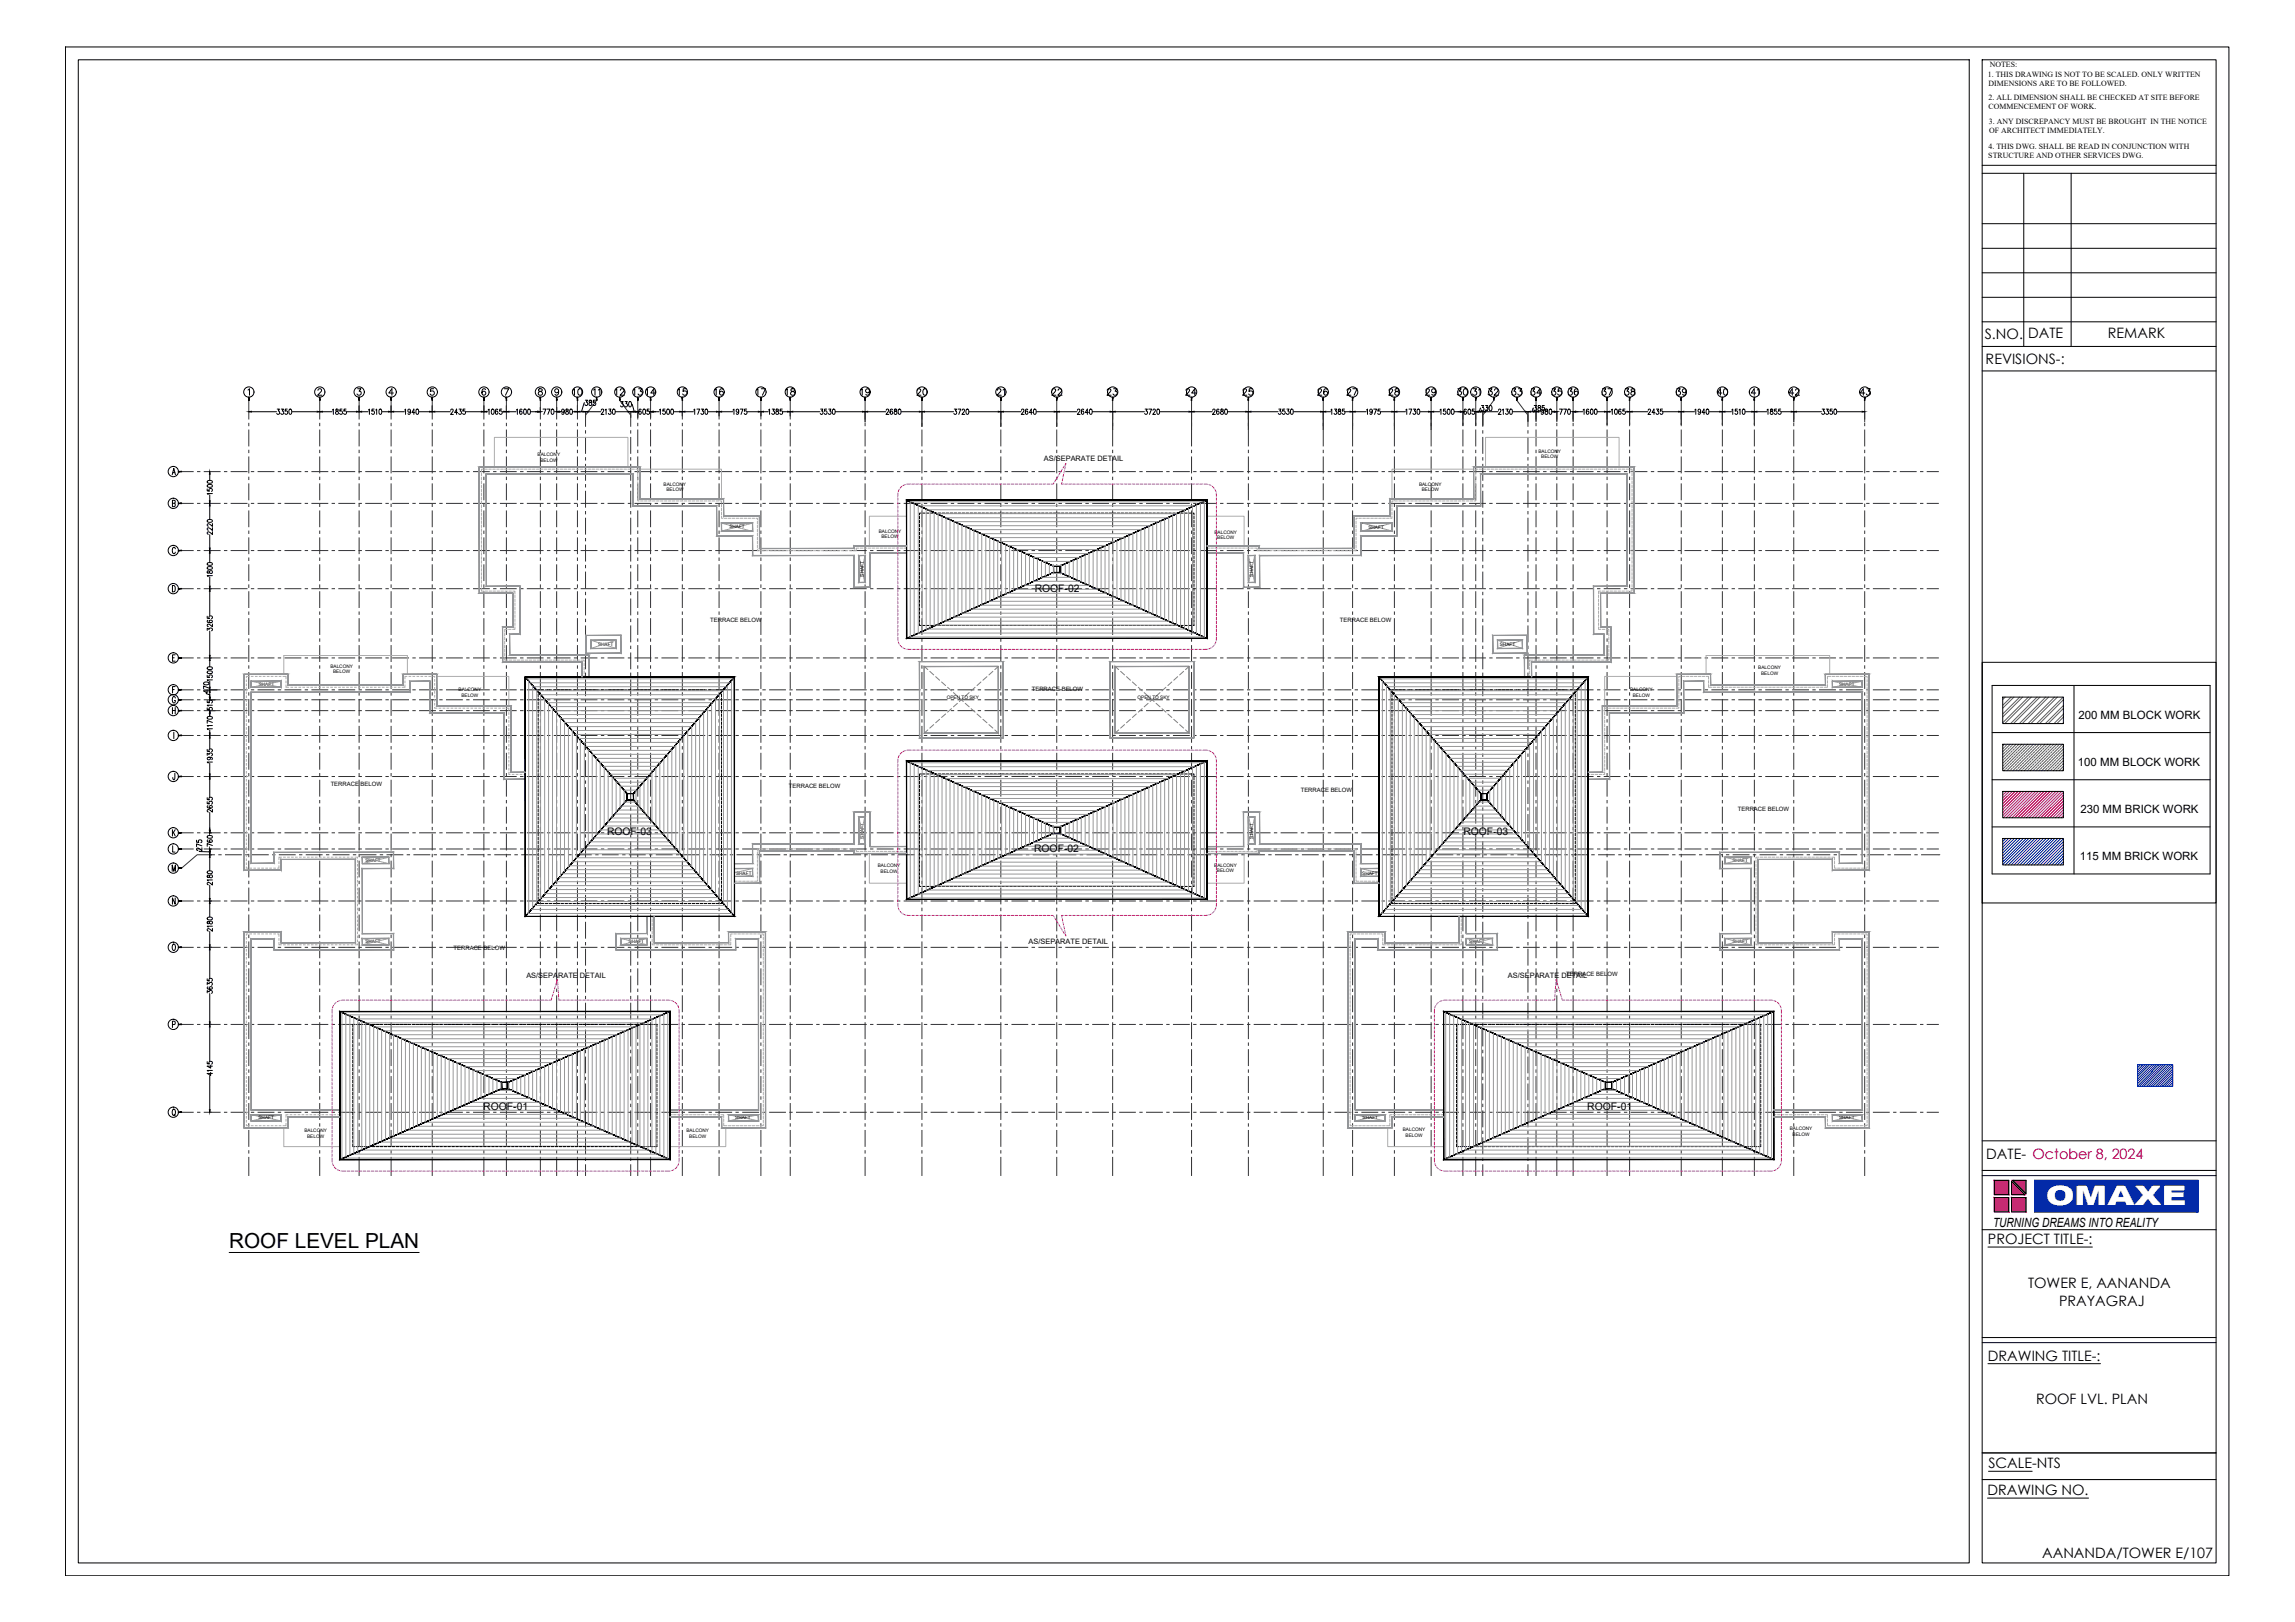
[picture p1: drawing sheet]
<svg xmlns="http://www.w3.org/2000/svg" width="841mm" height="594mm" viewBox="0 0 841 594" stroke-linecap="round" stroke-linejoin="round" font-family="sans-serif">
<defs><g id="words">
<text font-size="9.8" fill="#fff" x="749.7" y="441.3">OMAXE</text>
<text font-size="7.6" x="84" y="457.1">ROOF LEVEL PLAN</text>
<g font-size="5.7">
<text x="208.8" y="146">10</text>
<text x="216.3" y="146">11</text>
<text x="224.4" y="146">12</text>
<text x="230.7" y="146">13</text>
<text x="235.7" y="146">14</text>
<text x="247.3" y="146">15</text>
<text x="260.7" y="146">16</text>
<text x="275.9" y="146">17</text>
<text x="286.8" y="146">18</text>
<text x="314.3" y="146">19</text>
<text x="334.8" y="146">20</text>
<text x="364.1" y="146">21</text>
<text x="384.2" y="146">22</text>
<text x="404.3" y="146">23</text>
<text x="433.2" y="146">24</text>
<text x="454" y="146">25</text>
<text x="481.5" y="146">26</text>
<text x="492.5" y="146">27</text>
<text x="507.6" y="146">28</text>
<text x="521.1" y="146">29</text>
<text x="532.7" y="146">30</text>
<text x="538.3" y="146">31</text>
<text x="544" y="146">32</text>
<text x="552.8" y="146">33</text>
<text x="559.9" y="146">34</text>
<text x="567.3" y="146">35</text>
<text x="573.3" y="146">36</text>
<text x="586" y="146">37</text>
<text x="594.1" y="146">38</text>
<text x="613.1" y="146">39</text>
<text x="628.3" y="146">40</text>
<text x="640.6" y="146">41</text>
<text x="654.4" y="146">42</text>
<text x="680.5" y="146">43</text>
</g>
<g font-size="5.3">
<text x="727.4" y="124">S.NO.</text>
<text x="743.2" y="123.9">DATE</text>
<text x="772.4" y="123.9">REMARK</text>
<text x="727.7" y="133.2">REVISIONS-:</text>
<text x="100.2" y="153.1">3350</text>
<text x="197.9" y="153.1">770</text>
<text x="232.8" y="153.1">605</text>
<text x="348.2" y="153.1">3720</text>
<text x="372.9" y="153.1">2640</text>
<text x="443.1" y="153.1">2680</text>
<text x="467.1" y="153.1">3530</text>
<text x="535.2" y="153.1">605</text>
<text x="563.4" y="153.1">980</text>
<text x="570.1" y="153.1">770</text>
<text x="602.5" y="153.1">2435</text>
<text x="727.9" y="424.6">DATE- October 8, 2024</text>
<text x="728.5" y="455.6">PROJECT TITLE-:</text>
<text x="743.2" y="471.8">TOWER E, AANANDA</text>
<text x="754.6" y="478.2">PRAYAGRAJ</text>
<text x="728.5" y="498.3">DRAWING TITLE-:</text>
<text x="746.1" y="514.2">ROOF LVL. PLAN</text>
<text x="728.7" y="537.7">SCALE-NTS</text>
<text x="728.3" y="547.6">DRAWING NO.</text>
<text x="748.4" y="570.5">AANANDA/TOWER E/107</text>
</g>
<text font-size="5.3" fill="#333" x="204.6" y="153.1">980</text>
<g font-size="4.9">
<text x="78.7" y="182.4" transform="rotate(-90 78.7 182.4)">1500</text>
<text x="78.7" y="196.8" transform="rotate(-90 78.7 196.8)">2220</text>
<text x="78.7" y="212.4" transform="rotate(-90 78.7 212.4)">1800</text>
<text x="78.7" y="232.1" transform="rotate(-90 78.7 232.1)">3265</text>
<text x="78.7" y="250.5" transform="rotate(-90 78.7 250.5)">1500</text>
<text x="78.7" y="261.4" transform="rotate(-90 78.7 261.4)">515</text>
<text x="78.7" y="280.8" transform="rotate(-90 78.7 280.8)">1935</text>
<text x="78.7" y="298.8" transform="rotate(-90 78.7 298.8)">2655</text>
<text x="78.7" y="311.1" transform="rotate(-90 78.7 311.1)">760</text>
<text x="78.7" y="325.3" transform="rotate(-90 78.7 325.3)">2180</text>
<text x="78.7" y="342.2" transform="rotate(-90 78.7 342.2)">2180</text>
<text x="78.7" y="365.1" transform="rotate(-90 78.7 365.1)">3635</text>
<text x="78.7" y="395.1" transform="rotate(-90 78.7 395.1)">4145</text>
</g>
<text font-size="4.9" fill="#333" x="78.7" y="268.5" transform="rotate(-90 78.7 268.5)">1170</text>
<text font-size="4.7" x="730.4" y="449.4">TURNING DREAMS INTO REALITY</text>
<g font-size="4.2">
<text x="761.6" y="263.3">200 MM BLOCK WORK</text>
<text x="761.5" y="280.6">100 MM BLOCK WORK</text>
<text x="762.4" y="297.9">230 MM BRICK WORK</text>
<text x="762.2" y="315.1">115 MM BRICK WORK</text>
</g>
<g font-size="3.8">
<text x="379.2" y="216.9">ROOF-02</text>
<text x="222.4" y="306">ROOF-03</text>
<text x="536.3" y="305.9">ROOF-03</text>
<text x="379" y="312.1">ROOF-02</text>
<text x="177.1" y="406.7">ROOF-01</text>
<text x="581.7" y="406.7">ROOF-01</text>
</g>
<g font-size="2.9">
<text x="728.5" y="28.2">1. THIS DRAWING IS NOT TO BE SCALED. ONLY WRITTEN</text>
<text x="729.2" y="24.7">NOTES:</text>
<text x="728.8" y="31.5">DIMENSIONS ARE TO BE FOLLOWED.</text>
<text x="728.7" y="39.8">COMMENCEMENT OF WORK.</text>
<text x="728.8" y="36.5">2. ALL DIMENSION SHALL BE CHECKED AT SITE BEFORE</text>
<text x="728.9" y="45.3">3. ANY DISCREPANCY MUST BE BROUGHT IN THE NOTICE</text>
<text x="728.9" y="48.6">OF ARCHITECT IMMEDIATELY.</text>
<text x="728.6" y="57.7">STRUCTURE AND OTHER SERVICES DWG.</text>
<text x="728.8" y="54.5">4. THIS DWG. SHALL BE READ IN CONJUNCTION WITH</text>
</g>
<g font-size="2.7">
<text x="382.6" y="169">AS/SEPARATE DETAIL</text>
<text x="376.9" y="345.7">AS/SEPARATE DETAIL</text>
<text x="192.9" y="358.1">AS/SEPARATE DETAIL</text>
<text x="552.6" y="358.1">AS/SEPARATE DETAIL</text>
</g>
<g font-size="2.2">
<text x="260.3" y="227.6">TERRACE BELOW</text>
<text x="491.1" y="227.6">TERRACE BELOW</text>
<text x="378.1" y="253.1">TERRACE BELOW</text>
<text x="121.2" y="288.1">TERRACE BELOW</text>
<text x="289.1" y="288.8">TERRACE BELOW</text>
<text x="476.7" y="290.1">TERRACE BELOW</text>
<text x="636.8" y="297.2">TERRACE BELOW</text>
<text x="166.2" y="347.9">TERRACE BELOW</text>
<text x="574" y="357.5">TERRACE BELOW</text>
</g>
<g font-size="1.7">
<text x="197" y="167.1">BALCONY</text>
<text x="563.8" y="165.8">BALCONY</text>
<text x="564.8" y="167.9">BELOW</text>
<text x="198.1" y="169.2">BELOW</text>
<text x="243.1" y="177.9">BALCONY</text>
<text x="244.2" y="180">BELOW</text>
<text x="520" y="177.9">BALCONY</text>
<text x="521" y="179.9">BELOW</text>
<text x="267.3" y="193.4">SHAFT</text>
<text x="322" y="195.1">BALCONY</text>
<text x="323" y="197.2">BELOW</text>
<text x="445" y="195.5">BALCONY</text>
<text x="446.1" y="197.6">BELOW</text>
<text x="501.5" y="193.6">SHAFT</text>
<text x="316.6" y="211.2" transform="rotate(-90 316.6 211.2)">SHAFT</text>
<text x="459.2" y="211.2" transform="rotate(-90 459.2 211.2)">SHAFT</text>
<text x="219.1" y="236.5">SHAFT</text>
<text x="549.6" y="236.5">SHAFT</text>
<text x="121.1" y="244.5">BALCONY</text>
<text x="644.3" y="245">BALCONY</text>
<text x="94.8" y="251.3">SHAFT</text>
<text x="122.1" y="246.6">BELOW</text>
<text x="645.4" y="247.1">BELOW</text>
<text x="673.9" y="251.2">SHAFT</text>
<text x="168" y="253.1">BALCONY</text>
<text x="169.1" y="255.2">BELOW</text>
<text x="346.9" y="255.8">OPEN TO SKY</text>
<text x="416.9" y="255.8">OPEN TO SKY</text>
<text x="597.4" y="253.1">BALCONY</text>
<text x="598.4" y="255.2">BELOW</text>
<text x="316.6" y="307.1" transform="rotate(-90 316.6 307.1)">SHAFT</text>
<text x="459.2" y="307.1" transform="rotate(-90 459.2 307.1)">SHAFT</text>
<text x="133.9" y="315.8">SHAFT</text>
<text x="321.7" y="317.6">BALCONY</text>
<text x="445" y="317.5">BALCONY</text>
<text x="634.9" y="315.8">SHAFT</text>
<text x="269.7" y="320.4">SHAFT</text>
<text x="322.7" y="319.7">BELOW</text>
<text x="446" y="319.5">BELOW</text>
<text x="499.2" y="320.4">SHAFT</text>
<text x="133.9" y="345.5">SHAFT</text>
<text x="230.4" y="345.5">SHAFT</text>
<text x="538.4" y="345.5">SHAFT</text>
<text x="634.9" y="345.5">SHAFT</text>
<text x="94.7" y="409.9">SHAFT</text>
<text x="269.4" y="409.9">SHAFT</text>
<text x="499.3" y="410">SHAFT</text>
<text x="655.9" y="413.9">BALCONY</text>
<text x="673.9" y="409.9">SHAFT</text>
<text x="111.5" y="414.5">BALCONY</text>
<text x="112.6" y="416.7">BELOW</text>
<text x="251.6" y="414.5">BALCONY</text>
<text x="252.6" y="416.7">BELOW</text>
<text x="514.1" y="414.3">BALCONY</text>
<text x="515.1" y="416.4">BELOW</text>
<text x="656.9" y="416">BELOW</text>
</g>
</g></defs>
<!-- layer: GRID -->
<g fill="none" stroke="#333" stroke-width=".37">
<path d="M91.2 146.7v6.9M91.2 154.9v1.2M91.2 157.3v6.2M117.2 146.7v6.9M117.2 154.9v1.2M117.2 157.3v6.2M131.6 146.7v6.9M131.6 154.9v1.2M131.6 157.3v6.2M143.3 146.7v6.9M143.3 154.9v1.2M143.3 157.3v6.2"/>
<path d="M158.4 146.7v6.9M158.4 154.9v1.2M158.4 157.3v6.2M177.3 146.7v6.9M177.3 154.9v1.2M177.3 157.3v6.2M185.6 146.7v6.9M185.6 154.9v1.2M185.6 157.3v6.2M198 146.7v6.9M198 154.9v1.2M198 157.3v6.2"/>
<path d="M204 146.7v6.9M204 154.9v1.2M204 157.3v6.2M211.6 146.7v6.9M211.6 154.9v1.2M211.6 157.3v6.2M214.6 157.6v1.2M218.6 146.7l-4 5.4v4.2M227.1 146.7l4 5.4v4.2M231.1 157.6v1.2M233.7 146.7v6.9M233.7 154.9v1.2"/>
<path d="M233.7 157.3v6.2M238.4 146.7v6.9M238.4 154.9v1.2M238.4 157.3v6.2M250 146.7v6.9M250 154.9v1.2M250 157.3v6.2M263.5 146.7v6.9M263.5 154.9v1.2M263.5 157.3v6.2M278.8 146.7v6.9M278.8 154.9v1.2"/>
<path d="M278.8 157.3v6.2M289.6 146.7v6.9M289.6 154.9v1.2M289.6 157.3v6.2M317 146.7v6.9M317 154.9v1.2M317 157.3v6.2M337.8 146.7v6.9M337.8 154.9v1.2M337.8 157.3v6.2M366.8 146.7v6.9M366.8 154.9v1.2"/>
<path d="M366.8 157.3v6.2M387.3 146.7v6.9M387.3 154.9v1.2M387.3 157.3v6.2M407.7 146.7v6.9M407.7 154.9v1.2M407.7 157.3v6.2M436.7 146.7v6.9M436.7 154.9v1.2M436.7 157.3v6.2M457.5 146.7v6.9M457.5 154.9v1.2"/>
<path d="M457.5 157.3v6.2M484.9 146.7v6.9M484.9 154.9v1.2M484.9 157.3v6.2M495.7 146.7v6.9M495.7 154.9v1.2M495.7 157.3v6.2M511 146.7v6.9M511 154.9v1.2M511 157.3v6.2M524.5 146.7v6.9M524.5 154.9v1.2"/>
<path d="M524.5 157.3v6.2M536.1 146.7v6.9M536.1 154.9v1.2M536.1 157.3v6.2M540.8 146.7v6.9M540.8 154.9v1.2M540.8 157.3v6.2M543.4 157.6v1.2M547.4 146.7l-4 5.4v4.2M555.9 146.7l4 5.4v4.2M559.9 157.6v1.2M562.9 146.7v6.9"/>
<path d="M562.9 154.9v1.2M562.9 157.3v6.2M570.5 146.7v6.9M570.5 154.9v1.2M570.5 157.3v6.2M576.5 146.7v6.9M576.5 154.9v1.2M576.5 157.3v6.2M588.9 146.7v6.9M588.9 154.9v1.2M588.9 157.3v6.2M597.2 146.7v6.9"/>
<path d="M597.2 154.9v1.2M597.2 157.3v6.2M616.1 146.7v6.9M616.1 154.9v1.2M616.1 157.3v6.2M631.2 146.7v6.9M631.2 154.9v1.2M631.2 157.3v6.2M642.9 146.7v6.9M642.9 154.9v1.2M642.9 157.3v6.2M657.3 146.7v6.9"/>
<path d="M657.3 154.9v1.2M657.3 157.3v6.2M683.3 146.7v6.9M683.3 154.9v1.2M683.3 157.3v6.2M66.5 172.7h4.5M72.2 172.7h1.2M74.7 172.7h6.1M82.1 172.7h1.2M84.5 172.7h6.2M91.2 164.7v1.3M91.2 167.2v6.2"/>
<path d="M91.2 174.6v1.2M91.2 177.1v6.1M91.9 172.7h1.3M94.4 172.7h6.2M101.8 172.7h1.2M104.3 172.7h6.1M111.7 172.7h1.2M114.1 172.7h6.2M117.2 164.7v1.3M117.2 167.2v6.2M117.2 174.6v1.2M117.2 177.1v6.1"/>
<path d="M121.5 172.7h1.3M124 172.7h6.2M131.4 172.7h1.2M131.6 164.7v1.3M131.6 167.2v6.2M131.6 174.6v1.2M131.6 177.1v6.1M133.8 172.7h6.2M141.3 172.7h1.2M143.3 164.7v1.3M143.3 167.2v6.2M143.3 174.6v1.2"/>
<path d="M143.3 177.1v6.1M143.7 172.7h6.2M151.1 172.7h1.2M153.6 172.7h6.2M158.4 164.7v1.3M158.4 167.2v6.2M158.4 174.6v1.2M158.4 177.1v6.1M161 172.7h1.2M163.4 172.7h6.2M170.8 172.7h1.3M173.3 172.7h6.2"/>
<path d="M177.3 164.7v1.3M177.3 167.2v6.2M177.3 174.6v1.2M177.3 177.1v6.1M180.7 172.7h1.2M183.2 172.7h6.1M185.6 164.7v1.3M185.6 167.2v6.2M185.6 174.6v1.2M185.6 177.1v6.1M190.6 172.7h1.2M193.1 172.7h6.1"/>
<path d="M198 164.7v1.3M198 167.2v6.2M198 174.6v1.2M198 177.1v6.1M200.4 172.7h1.3M202.9 172.7h6.2M204 164.7v1.3M204 167.2v6.2M204 174.6v1.2M204 177.1v6.1M210.3 172.7h1.3M211.6 164.7v1.3"/>
<path d="M211.6 167.2v6.2M211.6 174.6v1.2M211.6 177.1v6.1M212.8 172.7h6.1M214.6 160v6.2M214.6 167.4v1.3M214.6 169.9v6.2M214.6 177.3v1.2M214.6 179.8v6.1M220.2 172.7h1.2M222.7 172.7h6.1M230.1 172.7h1.2"/>
<path d="M231.1 160v6.2M231.1 167.4v1.3M231.1 169.9v6.2M231.1 177.3v1.2M231.1 179.8v6.1M232.5 172.7h6.2M233.7 164.7v1.3M233.7 167.2v6.2M233.7 174.6v1.2M233.7 177.1v6.1M238.4 164.7v1.3M238.4 167.2v6.2"/>
<path d="M238.4 174.6v1.2M238.4 177.1v6.1M239.9 172.7h1.3M242.4 172.7h6.2M249.8 172.7h1.2M250 164.7v1.3M250 167.2v6.2M250 174.6v1.2M250 177.1v6.1M252.3 172.7h6.1M259.7 172.7h1.2M262.1 172.7h6.2"/>
<path d="M263.5 164.7v1.3M263.5 167.2v6.2M263.5 174.6v1.2M263.5 177.1v6.1M269.5 172.7h1.2M272 172.7h6.2M278.8 164.7v1.3M278.8 167.2v6.2M278.8 174.6v1.2M278.8 177.1v6.1M279.4 172.7h1.2M281.8 172.7h6.2"/>
<path d="M289.2 172.7h1.3M289.6 164.7v1.3M289.6 167.2v6.2M289.6 174.6v1.2M289.6 177.1v6.1M291.7 172.7h6.2M299.1 172.7h1.2M301.6 172.7h6.1M309 172.7h1.2M311.4 172.7h6.2M317 164.7v1.3M317 167.2v6.2"/>
<path d="M317 174.6v1.2M317 177.1v6.1M318.8 172.7h1.3M321.3 172.7h6.2M328.7 172.7h1.2M331.2 172.7h6.1M337.8 164.7v1.3M337.8 167.2v6.2M337.8 174.6v1.2M337.8 177.1v6.1M338.6 172.7h1.2M341 172.7h6.2"/>
<path d="M348.4 172.7h1.3M350.9 172.7h6.2M358.3 172.7h1.2M360.8 172.7h6.1M366.8 164.7v1.3M366.8 167.2v6.2M366.8 174.6v1.2M366.8 177.1v6.1M368.2 172.7h1.2M370.7 172.7h6.1M378 172.7h1.3M380.5 172.7h6.2"/>
<path d="M387.3 164.7v1.3M387.3 167.2v6.2M387.3 174.6v1.2M387.3 177.1v6.1M387.9 172.7h1.3M390.4 172.7h6.1M397.7 172.7h1.3M400.2 172.7h6.2M407.7 172.7h1.2M407.7 164.7v1.3M407.7 167.2v6.2M407.7 174.6v1.2"/>
<path d="M407.7 177.1v6.1M410.1 172.7h6.1M417.5 172.7h1.2M420 172.7h6.2M427.4 172.7h1.2M429.8 172.7h6.2M436.7 164.7v1.3M436.7 167.2v6.2M436.7 174.6v1.2M436.7 177.1v6.1M437.2 172.7h1.3M439.7 172.7h6.2"/>
<path d="M447.1 172.7h1.2M449.6 172.7h6.1M457 172.7h1.2M457.5 164.7v1.3M457.5 167.2v6.2M457.5 174.6v1.2M457.5 177.1v6.1M459.4 172.7h6.2M466.8 172.7h1.3M469.3 172.7h6.2M476.7 172.7h1.2M479.2 172.7h6.1"/>
<path d="M484.9 164.7v1.3M484.9 167.2v6.2M484.9 174.6v1.2M484.9 177.1v6.1M486.6 172.7h1.2M489 172.7h6.2M495.7 164.7v1.3M495.7 167.2v6.2M495.7 174.6v1.2M495.7 177.1v6.1M496.4 172.7h1.3M498.9 172.7h6.2"/>
<path d="M506.3 172.7h1.2M508.7 172.7h6.2M511 164.7v1.3M511 167.2v6.2M511 174.6v1.2M511 177.1v6.1M516.2 172.7h1.2M518.6 172.7h6.2M524.5 164.7v1.3M524.5 167.2v6.2M524.5 174.6v1.2M524.5 177.1v6.1"/>
<path d="M526 172.7h1.2M528.5 172.7h6.2M535.9 172.7h1.2M536.1 164.7v1.3M536.1 167.2v6.2M536.1 174.6v1.2M536.1 177.1v6.1M538.3 172.7h6.2M540.8 164.7v1.3M540.8 167.2v6.2M540.8 174.6v1.2M540.8 177.1v6.1"/>
<path d="M543.4 160v6.2M543.4 167.4v1.3M543.4 169.9v6.2M543.4 177.3v1.2M543.4 179.8v6.1M545.7 172.7h1.3M548.2 172.7h6.2M555.6 172.7h1.2M558.1 172.7h6.1M559.9 160v6.2M559.9 167.4v1.3M559.9 169.9v6.2"/>
<path d="M559.9 177.3v1.2M559.9 179.8v6.1M562.9 164.7v1.3M562.9 167.2v6.2M562.9 174.6v1.2M562.9 177.1v6.1M565.5 172.7h1.2M568 172.7h6.1M570.5 164.7v1.3M570.5 167.2v6.2M570.5 174.6v1.2M570.5 177.1v6.1"/>
<path d="M575.3 172.7h1.3M576.5 164.7v1.3M576.5 167.2v6.2M576.5 174.6v1.2M576.5 177.1v6.1M577.8 172.7h6.2M585.2 172.7h1.3M587.7 172.7h6.1M588.9 164.7v1.3M588.9 167.2v6.2M588.9 174.6v1.2M588.9 177.1v6.1"/>
<path d="M595.1 172.7h1.2M597.2 164.7v1.3M597.2 167.2v6.2M597.2 174.6v1.2M597.2 177.1v6.1M597.6 172.7h6.1M605 172.7h1.2M607.4 172.7h6.2M614.8 172.7h1.3M616.1 164.7v1.3M616.1 167.2v6.2M616.1 174.6v1.2"/>
<path d="M616.1 177.1v6.1M617.3 172.7h6.2M624.7 172.7h1.2M627.2 172.7h6.1M631.2 164.7v1.3M631.2 167.2v6.2M631.2 174.6v1.2M631.2 177.1v6.1M634.6 172.7h1.2M637 172.7h6.2M642.9 164.7v1.3M642.9 167.2v6.2"/>
<path d="M642.9 174.6v1.2M642.9 177.1v6.1M644.4 172.7h1.3M646.9 172.7h6.2M654.3 172.7h1.2M656.7 172.7h6.2M657.3 164.7v1.3M657.3 167.2v6.2M657.3 174.6v1.2M657.3 177.1v6.1M664.2 172.7h1.2M666.6 172.7h6.2"/>
<path d="M674 172.7h1.2M676.5 172.7h6.2M683.3 164.7v1.3M683.3 167.2v6.2M683.3 174.6v1.2M683.3 177.1v6.1M683.9 172.7h1.2M686.3 172.7h6.2M693.7 172.7h1.3M696.2 172.7h6.2M703.6 172.7h1.2M706.1 172.7h4.4"/>
<path d="M66.5 184.4h4.5M72.2 184.4h1.2M74.7 184.4h6.1M82.1 184.4h1.2M84.5 184.4h6.2M91.2 184.5v1.2M91.2 187v6.1M91.2 194.3v1.3M91.2 196.8v6.2M91.9 184.4h1.3M94.4 184.4h6.2M101.8 184.4h1.2"/>
<path d="M104.3 184.4h6.1M111.7 184.4h1.2M114.1 184.4h6.2M117.2 184.5v1.2M117.2 187v6.1M117.2 194.3v1.3M117.2 196.8v6.2M121.5 184.4h1.3M124 184.4h6.2M131.4 184.4h1.2M131.6 184.5v1.2M131.6 187v6.1"/>
<path d="M131.6 194.3v1.3M131.6 196.8v6.2M133.8 184.4h6.2M141.3 184.4h1.2M143.3 184.5v1.2M143.3 187v6.1M143.3 194.3v1.3M143.3 196.8v6.2M143.7 184.4h6.2M151.1 184.4h1.2M153.6 184.4h6.2M158.4 184.5v1.2"/>
<path d="M158.4 187v6.1M158.4 194.3v1.3M158.4 196.8v6.2M161 184.4h1.2M163.4 184.4h6.2M170.8 184.4h1.3M173.3 184.4h6.2M177.3 184.5v1.2M177.3 187v6.1M177.3 194.3v1.3M177.3 196.8v6.2M180.7 184.4h1.2"/>
<path d="M183.2 184.4h6.1M185.6 184.5v1.2M185.6 187v6.1M185.6 194.3v1.3M185.6 196.8v6.2M190.6 184.4h1.2M193.1 184.4h6.1M198 184.5v1.2M198 187v6.1M198 194.3v1.3M198 196.8v6.2M200.4 184.4h1.3"/>
<path d="M202.9 184.4h6.2M204 184.5v1.2M204 187v6.1M204 194.3v1.3M204 196.8v6.2M210.3 184.4h1.3M211.6 184.5v1.2M211.6 187v6.1M211.6 194.3v1.3M211.6 196.8v6.2M212.8 184.4h6.1M214.6 187.2v1.2"/>
<path d="M214.6 189.6v6.2M214.6 197v1.3M214.6 199.5v6.2M220.2 184.4h1.2M222.7 184.4h6.1M230.1 184.4h1.2M231.1 187.2v1.2M231.1 189.6v6.2M231.1 197v1.3M231.1 199.5v6.2M232.5 184.4h6.2M233.7 184.5v1.2"/>
<path d="M233.7 187v6.1M233.7 194.3v1.3M233.7 196.8v6.2M238.4 184.5v1.2M238.4 187v6.1M238.4 194.3v1.3M238.4 196.8v6.2M239.9 184.4h1.3M242.4 184.4h6.2M249.8 184.4h1.2M250 184.5v1.2M250 187v6.1"/>
<path d="M250 194.3v1.3M250 196.8v6.2M252.3 184.4h6.1M259.7 184.4h1.2M262.1 184.4h6.2M263.5 184.5v1.2M263.5 187v6.1M263.5 194.3v1.3M263.5 196.8v6.2M269.5 184.4h1.2M272 184.4h6.2M278.8 184.5v1.2"/>
<path d="M278.8 187v6.1M278.8 194.3v1.3M278.8 196.8v6.2M279.4 184.4h1.2M281.8 184.4h6.2M289.2 184.4h1.3M289.6 184.5v1.2M289.6 187v6.1M289.6 194.3v1.3M289.6 196.8v6.2M291.7 184.4h6.2M299.1 184.4h1.2"/>
<path d="M301.6 184.4h6.1M309 184.4h1.2M311.4 184.4h6.2M317 184.5v1.2M317 187v6.1M317 194.3v1.3M317 196.8v6.2M318.8 184.4h1.3M321.3 184.4h6.2M328.7 184.4h1.2M331.2 184.4h6.1M337.8 184.5v1.2"/>
<path d="M337.8 187v6.1M337.8 194.3v1.3M337.8 196.8v6.2M338.6 184.4h1.2M341 184.4h6.2M348.4 184.4h1.3M350.9 184.4h6.2M358.3 184.4h1.2M360.8 184.4h6.1M366.8 184.5v1.2M366.8 187v6.1M366.8 194.3v1.3"/>
<path d="M366.8 196.8v6.2M368.2 184.4h1.2M370.7 184.4h6.1M378 184.4h1.3M380.5 184.4h6.2M387.3 184.5v1.2M387.3 187v6.1M387.3 194.3v1.3M387.3 196.8v6.2M387.9 184.4h1.3M390.4 184.4h6.1M397.7 184.4h1.3"/>
<path d="M400.2 184.4h6.2M407.7 184.4h1.2M407.7 184.5v1.2M407.7 187v6.1M407.7 194.3v1.3M407.7 196.8v6.2M410.1 184.4h6.1M417.5 184.4h1.2M420 184.4h6.2M427.4 184.4h1.2M429.8 184.4h6.2M436.7 184.5v1.2"/>
<path d="M436.7 187v6.1M436.7 194.3v1.3M436.7 196.8v6.2M437.2 184.4h1.3M439.7 184.4h6.2M447.1 184.4h1.2M449.6 184.4h6.1M457 184.4h1.2M457.5 184.5v1.2M457.5 187v6.1M457.5 194.3v1.3M457.5 196.8v6.2"/>
<path d="M459.4 184.4h6.2M466.8 184.4h1.3M469.3 184.4h6.2M476.7 184.4h1.2M479.2 184.4h6.1M484.9 184.5v1.2M484.9 187v6.1M484.9 194.3v1.3M484.9 196.8v6.2M486.6 184.4h1.2M489 184.4h6.2M495.7 184.5v1.2"/>
<path d="M495.7 187v6.1M495.7 194.3v1.3M495.7 196.8v6.2M496.4 184.4h1.3M498.9 184.4h6.2M506.3 184.4h1.2M508.7 184.4h6.2M511 184.5v1.2M511 187v6.1M511 194.3v1.3M511 196.8v6.2M516.2 184.4h1.2"/>
<path d="M518.6 184.4h6.2M524.5 184.5v1.2M524.5 187v6.1M524.5 194.3v1.3M524.5 196.8v6.2M526 184.4h1.2M528.5 184.4h6.2M535.9 184.4h1.2M536.1 184.5v1.2M536.1 187v6.1M536.1 194.3v1.3M536.1 196.8v6.2"/>
<path d="M538.3 184.4h6.2M540.8 184.5v1.2M540.8 187v6.1M540.8 194.3v1.3M540.8 196.8v6.2M543.4 187.2v1.2M543.4 189.6v6.2M543.4 197v1.3M543.4 199.5v6.2M545.7 184.4h1.3M548.2 184.4h6.2M555.6 184.4h1.2"/>
<path d="M558.1 184.4h6.1M559.9 187.2v1.2M559.9 189.6v6.2M559.9 197v1.3M559.9 199.5v6.2M562.9 184.5v1.2M562.9 187v6.1M562.9 194.3v1.3M562.9 196.8v6.2M565.5 184.4h1.2M568 184.4h6.1M570.5 184.5v1.2"/>
<path d="M570.5 187v6.1M570.5 194.3v1.3M570.5 196.8v6.2M575.3 184.4h1.3M576.5 184.5v1.2M576.5 187v6.1M576.5 194.3v1.3M576.5 196.8v6.2M577.8 184.4h6.2M585.2 184.4h1.3M587.7 184.4h6.1M588.9 184.5v1.2"/>
<path d="M588.9 187v6.1M588.9 194.3v1.3M588.9 196.8v6.2M595.1 184.4h1.2M597.2 184.5v1.2M597.2 187v6.1M597.2 194.3v1.3M597.2 196.8v6.2M597.6 184.4h6.1M605 184.4h1.2M607.4 184.4h6.2M614.8 184.4h1.3v1.3"/>
<path d="M616.1 187v6.1M616.1 194.3v1.3M616.1 196.8v6.2M617.3 184.4h6.2M624.7 184.4h1.2M627.2 184.4h6.1M631.2 184.5v1.2M631.2 187v6.1M631.2 194.3v1.3M631.2 196.8v6.2M634.6 184.4h1.2M637 184.4h6.2"/>
<path d="M642.9 184.5v1.2M642.9 187v6.1M642.9 194.3v1.3M642.9 196.8v6.2M644.4 184.4h1.3M646.9 184.4h6.2M654.3 184.4h1.2M656.7 184.4h6.2M657.3 184.5v1.2M657.3 187v6.1M657.3 194.3v1.3M657.3 196.8v6.2"/>
<path d="M664.2 184.4h1.2M666.6 184.4h6.2M674 184.4h1.2M676.5 184.4h6.2M683.3 184.5v1.2M683.3 187v6.1M683.3 194.3v1.3M683.3 196.8v6.2M683.9 184.4h1.2M686.3 184.4h6.2M693.7 184.4h1.3M696.2 184.4h6.2"/>
<path d="M703.6 184.4h1.2M706.1 184.4h4.4M66.5 215.6h4.5M66.5 201.6h4.5M72.2 215.6h1.2M72.2 201.6h1.2M74.7 215.6h6.1M74.7 201.6h6.1M82.1 215.6h1.2M82.1 201.6h1.2M84.5 215.6h6.2M84.5 201.6h6.2"/>
<path d="M91.2 204.2v1.3M91.2 206.7v6.1M91.2 214.1v1.2M91.2 216.5v6.2M91.9 215.6h1.3M91.9 201.6h1.3M94.4 215.6h6.2M94.4 201.6h6.2M101.8 215.6h1.2M101.8 201.6h1.2M104.3 215.6h6.1M104.3 201.6h6.1"/>
<path d="M111.7 215.6h1.2M111.7 201.6h1.2M114.1 215.6h6.2M114.1 201.6h6.2M117.2 204.2v1.3M117.2 206.7v6.1M117.2 214.1v1.2M117.2 216.5v6.2M121.5 215.6h1.3M121.5 201.6h1.3M124 215.6h6.2M124 201.6h6.2"/>
<path d="M131.4 215.6h1.2M131.4 201.6h1.2M131.6 204.2v1.3M131.6 206.7v6.1M131.6 214.1v1.2M131.6 216.5v6.2M133.8 215.6h6.2M133.8 201.6h6.2M141.3 215.6h1.2M141.3 201.6h1.2M143.3 204.2v1.3M143.3 206.7v6.1"/>
<path d="M143.3 214.1v1.2M143.3 216.5v6.2M143.7 215.6h6.2M143.7 201.6h6.2M151.1 215.6h1.2M151.1 201.6h1.2M153.6 215.6h6.2M153.6 201.6h6.2M158.4 204.2v1.3M158.4 206.7v6.1M158.4 214.1v1.2M158.4 216.5v6.2"/>
<path d="M161 215.6h1.2M161 201.6h1.2M163.4 215.6h6.2M163.4 201.6h6.2M170.8 215.6h1.3M170.8 201.6h1.3M173.3 215.6h6.2M173.3 201.6h6.2M177.3 204.2v1.3M177.3 206.7v6.1M177.3 214.1v1.2M177.3 216.5v6.2"/>
<path d="M180.7 215.6h1.2M180.7 201.6h1.2M183.2 215.6h6.1M183.2 201.6h6.1M185.6 204.2v1.3M185.6 206.7v6.1M185.6 214.1v1.2M185.6 216.5v6.2M190.6 215.6h1.2M190.6 201.6h1.2M193.1 215.6h6.1M193.1 201.6h6.1"/>
<path d="M198 204.2v1.3M198 206.7v6.1M198 214.1v1.2M198 216.5v6.2M200.4 215.6h1.3M200.4 201.6h1.3M202.9 215.6h6.2M202.9 201.6h6.2M204 204.2v1.3M204 206.7v6.1M204 214.1v1.2M204 216.5v6.2"/>
<path d="M210.3 215.6h1.3M210.3 201.6h1.3M211.6 204.2v1.3M211.6 206.7v6.1M211.6 214.1v1.2M211.6 216.5v6.2M212.8 215.6h6.1M212.8 201.6h6.1M214.6 206.9v1.2M214.6 209.4v6.1M214.6 216.8v1.2M214.6 219.2v6.2"/>
<path d="M220.2 215.6h1.2M220.2 201.6h1.2M222.7 215.6h6.1M222.7 201.6h6.1M230.1 215.6h1.2M230.1 201.6h1.2M231.1 206.9v1.2M231.1 209.4v6.1M231.1 216.8v1.2M231.1 219.2v6.2M232.5 215.6h6.2M232.5 201.6h6.2"/>
<path d="M233.7 204.2v1.3M233.7 206.7v6.1M233.7 214.1v1.2M233.7 216.5v6.2M238.4 204.2v1.3M238.4 206.7v6.1M238.4 214.1v1.2M238.4 216.5v6.2M239.9 215.6h1.3M239.9 201.6h1.3M242.4 215.6h6.2M242.4 201.6h6.2"/>
<path d="M249.8 215.6h1.2M249.8 201.6h1.2M250 204.2v1.3M250 206.7v6.1M250 214.1v1.2M250 216.5v6.2M252.3 215.6h6.1M252.3 201.6h6.1M259.7 215.6h1.2M259.7 201.6h1.2M262.1 215.6h6.2M262.1 201.6h6.2"/>
<path d="M263.5 204.2v1.3M263.5 206.7v6.1M263.5 214.1v1.2M263.5 216.5v6.2M269.5 215.6h1.2M269.5 201.6h1.2M272 215.6h6.2M272 201.6h6.2M278.8 204.2v1.3M278.8 206.7v6.1M278.8 214.1v1.2M278.8 216.5v6.2"/>
<path d="M279.4 215.6h1.2M279.4 201.6h1.2M281.8 215.6h6.2M281.8 201.6h6.2M289.2 215.6h1.3M289.2 201.6h1.3M289.6 204.2v1.3M289.6 206.7v6.1M289.6 214.1v1.2M289.6 216.5v6.2M291.7 215.6h6.2M291.7 201.6h6.2"/>
<path d="M299.1 215.6h1.2M299.1 201.6h1.2M301.6 215.6h6.1M301.6 201.6h6.1M309 215.6h1.2M309 201.6h1.2M311.4 215.6h6.2M311.4 201.6h6.2M317 204.2v1.3M317 206.7v6.1M317 214.1v1.2M317 216.5v6.2"/>
<path d="M318.8 215.6h1.3M318.8 201.6h1.3M321.3 215.6h6.2M321.3 201.6h6.2M328.7 215.6h1.2M328.7 201.6h1.2M331.2 215.6h6.1M331.2 201.6h6.1M337.8 204.2v1.3M337.8 206.7v6.1M337.8 214.1v1.2M337.8 216.5v6.2"/>
<path d="M338.6 215.6h1.2M338.6 201.6h1.2M341 215.6h6.2M341 201.6h6.2M348.4 215.6h1.3M348.4 201.6h1.3M350.9 215.6h6.2M350.9 201.6h6.2M358.3 215.6h1.2M358.3 201.6h1.2M360.8 215.6h6.1M360.8 201.6h6.1"/>
<path d="M366.8 204.2v1.3M366.8 206.7v6.1M366.8 214.1v1.2M366.8 216.5v6.2M368.2 215.6h1.2M368.2 201.6h1.2M370.7 215.6h6.1M370.7 201.6h6.1M378 215.6h1.3M378 201.6h1.3M380.5 215.6h6.2M380.5 201.6h6.2"/>
<path d="M387.3 204.2v1.3M387.3 206.7v6.1M387.3 214.1v1.2M387.3 216.5v6.2M387.9 215.6h1.3M387.9 201.6h1.3M390.4 215.6h6.1M390.4 201.6h6.1M397.7 215.6h1.3M397.7 201.6h1.3M400.2 215.6h6.2M400.2 201.6h6.2"/>
<path d="M407.7 215.6h1.2M407.7 201.6h1.2M407.7 204.2v1.3M407.7 206.7v6.1M407.7 214.1v1.2M407.7 216.5v6.2M410.1 215.6h6.1M410.1 201.6h6.1M417.5 215.6h1.2M417.5 201.6h1.2M420 215.6h6.2M420 201.6h6.2"/>
<path d="M427.4 215.6h1.2M427.4 201.6h1.2M429.8 215.6h6.2M429.8 201.6h6.2M436.7 204.2v1.3M436.7 206.7v6.1M436.7 214.1v1.2M436.7 216.5v6.2M437.2 215.6h1.3M437.2 201.6h1.3M439.7 215.6h6.2M439.7 201.6h6.2"/>
<path d="M447.1 215.6h1.2M447.1 201.6h1.2M449.6 215.6h6.1M449.6 201.6h6.1M457 215.6h1.2M457 201.6h1.2M457.5 204.2v1.3M457.5 206.7v6.1M457.5 214.1v1.2M457.5 216.5v6.2M459.4 215.6h6.2M459.4 201.6h6.2"/>
<path d="M466.8 215.6h1.3M466.8 201.6h1.3M469.3 215.6h6.2M469.3 201.6h6.2M476.7 215.6h1.2M476.7 201.6h1.2M479.2 215.6h6.1M479.2 201.6h6.1M484.9 204.2v1.3M484.9 206.7v6.1M484.9 214.1v1.2M484.9 216.5v6.2"/>
<path d="M486.6 215.6h1.2M486.6 201.6h1.2M489 215.6h6.2M489 201.6h6.2M495.7 204.2v1.3M495.7 206.7v6.1M495.7 214.1v1.2M495.7 216.5v6.2M496.4 215.6h1.3M496.4 201.6h1.3M498.9 215.6h6.2M498.9 201.6h6.2"/>
<path d="M506.3 215.6h1.2M506.3 201.6h1.2M508.7 215.6h6.2M508.7 201.6h6.2M511 204.2v1.3M511 206.7v6.1M511 214.1v1.2M511 216.5v6.2M516.2 215.6h1.2M516.2 201.6h1.2M518.6 215.6h6.2M518.6 201.6h6.2"/>
<path d="M524.5 204.2v1.3M524.5 206.7v6.1M524.5 214.1v1.2M524.5 216.5v6.2M526 215.6h1.2M526 201.6h1.2M528.5 215.6h6.2M528.5 201.6h6.2M535.9 215.6h1.2M535.9 201.6h1.2M536.1 204.2v1.3M536.1 206.7v6.1"/>
<path d="M536.1 214.1v1.2M536.1 216.5v6.2M538.3 215.6h6.2M538.3 201.6h6.2M540.8 204.2v1.3M540.8 206.7v6.1M540.8 214.1v1.2M540.8 216.5v6.2M543.4 206.9v1.2M543.4 209.4v6.1M543.4 216.8v1.2M543.4 219.2v6.2"/>
<path d="M545.7 215.6h1.3M545.7 201.6h1.3M548.2 215.6h6.2M548.2 201.6h6.2M555.6 215.6h1.2M555.6 201.6h1.2M558.1 215.6h6.1M558.1 201.6h6.1M559.9 206.9v1.2M559.9 209.4v6.1M559.9 216.8v1.2M559.9 219.2v6.2"/>
<path d="M562.9 204.2v1.3M562.9 206.7v6.1M562.9 214.1v1.2M562.9 216.5v6.2M565.5 215.6h1.2M565.5 201.6h1.2M568 215.6h6.1M568 201.6h6.1M570.5 204.2v1.3M570.5 206.7v6.1M570.5 214.1v1.2M570.5 216.5v6.2"/>
<path d="M575.3 215.6h1.3M575.3 201.6h1.3M576.5 204.2v1.3M576.5 206.7v6.1M576.5 214.1v1.2M576.5 216.5v6.2M577.8 215.6h6.2M577.8 201.6h6.2M585.2 215.6h1.3M585.2 201.6h1.3M587.7 215.6h6.1M587.7 201.6h6.1"/>
<path d="M588.9 204.2v1.3M588.9 206.7v6.1M588.9 214.1v1.2M588.9 216.5v6.2M595.1 215.6h1.2M595.1 201.6h1.2M597.2 204.2v1.3M597.2 206.7v6.1M597.2 214.1v1.2M597.2 216.5v6.2M597.6 215.6h6.1M597.6 201.6h6.1"/>
<path d="M605 215.6h1.2M605 201.6h1.2M607.4 215.6h6.2M607.4 201.6h6.2M614.8 215.6h1.3M614.8 201.6h1.3M616.1 204.2v1.3M616.1 206.7v6.1M616.1 214.1v1.2M616.1 216.5v6.2M617.3 215.6h6.2M617.3 201.6h6.2"/>
<path d="M624.7 215.6h1.2M624.7 201.6h1.2M627.2 215.6h6.1M627.2 201.6h6.1M631.2 204.2v1.3M631.2 206.7v6.1M631.2 214.1v1.2M631.2 216.5v6.2M634.6 215.6h1.2M634.6 201.6h1.2M637 215.6h6.2M637 201.6h6.2"/>
<path d="M642.9 204.2v1.3M642.9 206.7v6.1M642.9 214.1v1.2M642.9 216.5v6.2M644.4 215.6h1.3M644.4 201.6h1.3M646.9 215.6h6.2M646.9 201.6h6.2M654.3 215.6h1.2M654.3 201.6h1.2M656.7 215.6h6.2M656.7 201.6h6.2"/>
<path d="M657.3 204.2v1.3M657.3 206.7v6.1M657.3 214.1v1.2M657.3 216.5v6.2M664.2 215.6h1.2M664.2 201.6h1.2M666.6 215.6h6.2M666.6 201.6h6.2M674 215.6h1.2M674 201.6h1.2M676.5 215.6h6.2M676.5 201.6h6.2"/>
<path d="M683.3 204.2v1.3M683.3 206.7v6.1M683.3 214.1v1.2M683.3 216.5v6.2M683.9 215.6h1.2M683.9 201.6h1.2M686.3 215.6h6.2M686.3 201.6h6.2M693.7 215.6h1.3M693.7 201.6h1.3M696.2 215.6h6.2M696.2 201.6h6.2"/>
<path d="M703.6 215.6h1.2M703.6 201.6h1.2M706.1 215.6h4.4M706.1 201.6h4.4M91.2 224v1.2M91.2 226.4v6.2M91.2 233.8v1.2M91.2 236.3v6.2M117.2 224v1.2M117.2 226.4v6.2M117.2 233.8v1.2M117.2 236.3v6.2"/>
<path d="M131.6 224v1.2M131.6 226.4v6.2M131.6 233.8v1.2M131.6 236.3v6.2M143.3 224v1.2M143.3 226.4v6.2M143.3 233.8v1.2M143.3 236.3v6.2M158.4 224v1.2M158.4 226.4v6.2M158.4 233.8v1.2M158.4 236.3v6.2"/>
<path d="M177.3 224v1.2M177.3 226.4v6.2M177.3 233.8v1.2M177.3 236.3v6.2M185.6 224v1.2M185.6 226.4v6.2M185.6 233.8v1.2M185.6 236.3v6.2M198 224v1.2M198 226.4v6.2M198 233.8v1.2M198 236.3v6.2"/>
<path d="M204 224v1.2M204 226.4v6.2M204 233.8v1.2M204 236.3v6.2M211.6 224v1.2M211.6 226.4v6.2M211.6 233.8v1.2M211.6 236.3v6.2M214.6 226.6v1.3M214.6 229.1v6.2M214.6 236.5v1.2M214.6 239v6.1"/>
<path d="M231.1 226.6v1.3M231.1 229.1v6.2M231.1 236.5v1.2M231.1 239v6.1M233.7 224v1.2M233.7 226.4v6.2M233.7 233.8v1.2M233.7 236.3v6.2M238.4 224v1.2M238.4 226.4v6.2M238.4 233.8v1.2M238.4 236.3v6.2"/>
<path d="M250 224v1.2M250 226.4v6.2M250 233.8v1.2M250 236.3v6.2M263.5 224v1.2M263.5 226.4v6.2M263.5 233.8v1.2M263.5 236.3v6.2M278.8 224v1.2M278.8 226.4v6.2M278.8 233.8v1.2M278.8 236.3v6.2"/>
<path d="M289.6 224v1.2M289.6 226.4v6.2M289.6 233.8v1.2M289.6 236.3v6.2M317 224v1.2M317 226.4v6.2M317 233.8v1.2M317 236.3v6.2M337.8 224v1.2M337.8 226.4v6.2M337.8 233.8v1.2M337.8 236.3v6.2"/>
<path d="M366.8 224v1.2M366.8 226.4v6.2M366.8 233.8v1.2M366.8 236.3v6.2M387.3 224v1.2M387.3 226.4v6.2M387.3 233.8v1.2M387.3 236.3v6.2M407.7 224v1.2M407.7 226.4v6.2M407.7 233.8v1.2M407.7 236.3v6.2"/>
<path d="M436.7 224v1.2M436.7 226.4v6.2M436.7 233.8v1.2M436.7 236.3v6.2M457.5 224v1.2M457.5 226.4v6.2M457.5 233.8v1.2M457.5 236.3v6.2M484.9 224v1.2M484.9 226.4v6.2M484.9 233.8v1.2M484.9 236.3v6.2"/>
<path d="M495.7 224v1.2M495.7 226.4v6.2M495.7 233.8v1.2M495.7 236.3v6.2M511 224v1.2M511 226.4v6.2M511 233.8v1.2M511 236.3v6.2M524.5 224v1.2M524.5 226.4v6.2M524.5 233.8v1.2M524.5 236.3v6.2"/>
<path d="M536.1 224v1.2M536.1 226.4v6.2M536.1 233.8v1.2M536.1 236.3v6.2M540.8 224v1.2M540.8 226.4v6.2M540.8 233.8v1.2M540.8 236.3v6.2M543.4 226.6v1.3M543.4 229.1v6.2M543.4 236.5v1.2M543.4 239v6.1"/>
<path d="M559.9 226.6v1.3M559.9 229.1v6.2M559.9 236.5v1.2M559.9 239v6.1M562.9 224v1.2M562.9 226.4v6.2M562.9 233.8v1.2M562.9 236.3v6.2M570.5 224v1.2M570.5 226.4v6.2M570.5 233.8v1.2M570.5 236.3v6.2"/>
<path d="M576.5 224v1.2M576.5 226.4v6.2M576.5 233.8v1.2M576.5 236.3v6.2M588.9 224v1.2M588.9 226.4v6.2M588.9 233.8v1.2M588.9 236.3v6.2M597.2 224v1.2M597.2 226.4v6.2M597.2 233.8v1.2M597.2 236.3v6.2"/>
<path d="M616.1 224v1.2M616.1 226.4v6.2M616.1 233.8v1.2M616.1 236.3v6.2M631.2 224v1.2M631.2 226.4v6.2M631.2 233.8v1.2M631.2 236.3v6.2M642.9 224v1.2M642.9 226.4v6.2M642.9 233.8v1.2M642.9 236.3v6.2"/>
<path d="M657.3 224v1.2M657.3 226.4v6.2M657.3 233.8v1.2M657.3 236.3v6.2M683.3 224v1.2M683.3 226.4v6.2M683.3 233.8v1.2M683.3 236.3v6.2M66.5 241h4.5M66.5 256.3h4.5M66.5 252.7h4.5M72.2 241h1.2"/>
<path d="M72.2 256.3h1.2M72.2 252.7h1.2M74.7 241h6.1M74.7 256.3h6.1M74.7 252.7h6.1M82.1 241h1.2M82.1 256.3h1.2M82.1 252.7h1.2M84.5 241h6.2M84.5 256.3h6.2M84.5 252.7h6.2M91.2 243.7v1.2"/>
<path d="M91.2 246.1v6.2M91.2 253.5v1.3M91.2 256v6.2M91.9 241h1.3M91.9 256.3h1.3M91.9 252.7h1.3M94.4 241h6.2M94.4 256.3h6.2M94.4 252.7h6.2M101.8 241h1.2M101.8 256.3h1.2M101.8 252.7h1.2"/>
<path d="M104.3 241h6.1M104.3 256.3h6.1M104.3 252.7h6.1M111.7 241h1.2M111.7 256.3h1.2M111.7 252.7h1.2M114.1 241h6.2M114.1 256.3h6.2M114.1 252.7h6.2M117.2 243.7v1.2M117.2 246.1v6.2M117.2 253.5v1.3"/>
<path d="M117.2 256v6.2M121.5 241h1.3M121.5 256.3h1.3M121.5 252.7h1.3M124 241h6.2M124 256.3h6.2M124 252.7h6.2M131.4 241h1.2M131.4 256.3h1.2M131.4 252.7h1.2M131.6 243.7v1.2M131.6 246.1v6.2"/>
<path d="M131.6 253.5v1.3M131.6 256v6.2M133.8 241h6.2M133.8 256.3h6.2M133.8 252.7h6.2M141.3 241h1.2M141.3 256.3h1.2M141.3 252.7h1.2M143.3 243.7v1.2M143.3 246.1v6.2M143.3 253.5v1.3M143.3 256v6.2"/>
<path d="M143.7 241h6.2M143.7 256.3h6.2M143.7 252.7h6.2M151.1 241h1.2M151.1 256.3h1.2M151.1 252.7h1.2M153.6 241h6.2M153.6 256.3h6.2M153.6 252.7h6.2M158.4 243.7v1.2M158.4 246.1v6.2M158.4 253.5v1.3"/>
<path d="M158.4 256v6.2M161 241h1.2M161 256.3h1.2M161 252.7h1.2M163.4 241h6.2M163.4 256.3h6.2M163.4 252.7h6.2M170.8 241h1.3M170.8 256.3h1.3M170.8 252.7h1.3M173.3 241h6.2M173.3 256.3h6.2"/>
<path d="M173.3 252.7h6.2M177.3 243.7v1.2M177.3 246.1v6.2M177.3 253.5v1.3M177.3 256v6.2M180.7 241h1.2M180.7 256.3h1.2M180.7 252.7h1.2M183.2 241h6.1M183.2 256.3h6.1M183.2 252.7h6.1M185.6 243.7v1.2"/>
<path d="M185.6 246.1v6.2M185.6 253.5v1.3M185.6 256v6.2M190.6 241h1.2M190.6 256.3h1.2M190.6 252.7h1.2M193.1 241h6.1M193.1 256.3h6.1M193.1 252.7h6.1M198 243.7v1.2M198 246.1v6.2M198 253.5v1.3"/>
<path d="M198 256v6.2M200.4 241h1.3M200.4 256.3h1.3M200.4 252.7h1.3M202.9 241h6.2M202.9 256.3h6.2M202.9 252.7h6.2M204 243.7v1.2M204 246.1v6.2M204 253.5v1.3M204 256v6.2M210.3 241h1.3"/>
<path d="M210.3 256.3h1.3M210.3 252.7h1.3M211.6 243.7v1.2M211.6 246.1v6.2M211.6 253.5v1.3M211.6 256v6.2M212.8 241h6.1M212.8 256.3h6.1M212.8 252.7h6.1M214.6 246.4v1.2M214.6 248.8v6.2M214.6 256.2v1.3"/>
<path d="M214.6 258.7v6.2M220.2 241h1.2M220.2 256.3h1.2M220.2 252.7h1.2M222.7 241h6.1M222.7 256.3h6.1M222.7 252.7h6.1M230.1 241h1.2M230.1 256.3h1.2M230.1 252.7h1.2M231.1 246.4v1.2M231.1 248.8v6.2"/>
<path d="M231.1 256.2v1.3M231.1 258.7v6.2M232.5 241h6.2M232.5 256.3h6.2M232.5 252.7h6.2M233.7 243.7v1.2M233.7 246.1v6.2M233.7 253.5v1.3M233.7 256v6.2M238.4 243.7v1.2M238.4 246.1v6.2M238.4 253.5v1.3"/>
<path d="M238.4 256v6.2M239.9 241h1.3M239.9 256.3h1.3M239.9 252.7h1.3M242.4 241h6.2M242.4 256.3h6.2M242.4 252.7h6.2M249.8 241h1.2M249.8 256.3h1.2M249.8 252.7h1.2M250 243.7v1.2M250 246.1v6.2"/>
<path d="M250 253.5v1.3M250 256v6.2M252.3 241h6.1M252.3 256.3h6.1M252.3 252.7h6.1M259.7 241h1.2M259.7 256.3h1.2M259.7 252.7h1.2M262.1 241h6.2M262.1 256.3h6.2M262.1 252.7h6.2M263.5 243.7v1.2"/>
<path d="M263.5 246.1v6.2M263.5 253.5v1.3M263.5 256v6.2M269.5 241h1.2M269.5 256.3h1.2M269.5 252.7h1.2M272 241h6.2M272 256.3h6.2M272 252.7h6.2M278.8 243.7v1.2M278.8 246.1v6.2M278.8 253.5v1.3"/>
<path d="M278.8 256v6.2M279.4 241h1.2M279.4 256.3h1.2M279.4 252.7h1.2M281.8 241h6.2M281.8 256.3h6.2M281.8 252.7h6.2M289.2 241h1.3M289.2 256.3h1.3M289.2 252.7h1.3M289.6 243.7v1.2M289.6 246.1v6.2"/>
<path d="M289.6 253.5v1.3M289.6 256v6.2M291.7 241h6.2M291.7 256.3h6.2M291.7 252.7h6.2M299.1 241h1.2M299.1 256.3h1.2M299.1 252.7h1.2M301.6 241h6.1M301.6 256.3h6.1M301.6 252.7h6.1M309 241h1.2"/>
<path d="M309 256.3h1.2M309 252.7h1.2M311.4 241h6.2M311.4 256.3h6.2M311.4 252.7h6.2M317 243.7v1.2M317 246.1v6.2M317 253.5v1.3M317 256v6.2M318.8 241h1.3M318.8 256.3h1.3M318.8 252.7h1.3"/>
<path d="M321.3 241h6.2M321.3 256.3h6.2M321.3 252.7h6.2M328.7 241h1.2M328.7 256.3h1.2M328.7 252.7h1.2M331.2 241h6.1M331.2 256.3h6.1M331.2 252.7h6.1M337.8 243.7v1.2M337.8 246.1v6.2M337.8 253.5v1.3"/>
<path d="M337.8 256v6.2M338.6 241h1.2M338.6 256.3h1.2M338.6 252.7h1.2M341 241h6.2M341 256.3h6.2M341 252.7h6.2M348.4 241h1.3M348.4 256.3h1.3M348.4 252.7h1.3M350.9 241h6.2M350.9 256.3h6.2"/>
<path d="M350.9 252.7h6.2M358.3 241h1.2M358.3 256.3h1.2M358.3 252.7h1.2M360.8 241h6.1M360.8 256.3h6.1M360.8 252.7h6.1M366.8 243.7v1.2M366.8 246.1v6.2M366.8 253.5v1.3M366.8 256v6.2M368.2 241h1.2"/>
<path d="M368.2 256.3h1.2M368.2 252.7h1.2M370.7 241h6.1M370.7 256.3h6.1M370.7 252.7h6.1M378 241h1.3M378 256.3h1.3M378 252.7h1.3M380.5 241h6.2M380.5 256.3h6.2M380.5 252.7h6.2M387.3 243.7v1.2"/>
<path d="M387.3 246.1v6.2M387.3 253.5v1.3M387.3 256v6.2M387.9 241h1.3M387.9 256.3h1.3M387.9 252.7h1.3M390.4 241h6.1M390.4 256.3h6.1M390.4 252.7h6.1M397.7 241h1.3M397.7 256.3h1.3M397.7 252.7h1.3"/>
<path d="M400.2 241h6.2M400.2 256.3h6.2M400.2 252.7h6.2M407.7 241h1.2M407.7 256.3h1.2M407.7 252.7h1.2M407.7 243.7v1.2M407.7 246.1v6.2M407.7 253.5v1.3M407.7 256v6.2M410.1 241h6.1M410.1 256.3h6.1"/>
<path d="M410.1 252.7h6.1M417.5 241h1.2M417.5 256.3h1.2M417.5 252.7h1.2M420 241h6.2M420 256.3h6.2M420 252.7h6.2M427.4 241h1.2M427.4 256.3h1.2M427.4 252.7h1.2M429.8 241h6.2M429.8 256.3h6.2"/>
<path d="M429.8 252.7h6.2M436.7 243.7v1.2M436.7 246.1v6.2M436.7 253.5v1.3M436.7 256v6.2M437.2 241h1.3M437.2 256.3h1.3M437.2 252.7h1.3M439.7 241h6.2M439.7 256.3h6.2M439.7 252.7h6.2M447.1 241h1.2"/>
<path d="M447.1 256.3h1.2M447.1 252.7h1.2M449.6 241h6.1M449.6 256.3h6.1M449.6 252.7h6.1M457 241h1.2M457 256.3h1.2M457 252.7h1.2M457.5 243.7v1.2M457.5 246.1v6.2M457.5 253.5v1.3M457.5 256v6.2"/>
<path d="M459.4 241h6.2M459.4 256.3h6.2M459.4 252.7h6.2M466.8 241h1.3M466.8 256.3h1.3M466.8 252.7h1.3M469.3 241h6.2M469.3 256.3h6.2M469.3 252.7h6.2M476.7 241h1.2M476.7 256.3h1.2M476.7 252.7h1.2"/>
<path d="M479.2 241h6.1M479.2 256.3h6.1M479.2 252.7h6.1M484.9 243.7v1.2M484.9 246.1v6.2M484.9 253.5v1.3M484.9 256v6.2M486.6 241h1.2M486.6 256.3h1.2M486.6 252.7h1.2M489 241h6.2M489 256.3h6.2"/>
<path d="M489 252.7h6.2M495.7 243.7v1.2M495.7 246.1v6.2M495.7 253.5v1.3M495.7 256v6.2M496.4 241h1.3M496.4 256.3h1.3M496.4 252.7h1.3M498.9 241h6.2M498.9 256.3h6.2M498.9 252.7h6.2M506.3 241h1.2"/>
<path d="M506.3 256.3h1.2M506.3 252.7h1.2M508.7 241h6.2M508.7 256.3h6.2M508.7 252.7h6.2M511 243.7v1.2M511 246.1v6.2M511 253.5v1.3M511 256v6.2M516.2 241h1.2M516.2 256.3h1.2M516.2 252.7h1.2"/>
<path d="M518.6 241h6.2M518.6 256.3h6.2M518.6 252.7h6.2M524.5 243.7v1.2M524.5 246.1v6.2M524.5 253.5v1.3M524.5 256v6.2M526 241h1.2M526 256.3h1.2M526 252.7h1.2M528.5 241h6.2M528.5 256.3h6.2"/>
<path d="M528.5 252.7h6.2M535.9 241h1.2M535.9 256.3h1.2M535.9 252.7h1.2M536.1 243.7v1.2M536.1 246.1v6.2M536.1 253.5v1.3M536.1 256v6.2M538.3 241h6.2M538.3 256.3h6.2M538.3 252.7h6.2M540.8 243.7v1.2"/>
<path d="M540.8 246.1v6.2M540.8 253.5v1.3M540.8 256v6.2M543.4 246.4v1.2M543.4 248.8v6.2M543.4 256.2v1.3M543.4 258.7v6.2M545.7 241h1.3M545.7 256.3h1.3M545.7 252.7h1.3M548.2 241h6.2M548.2 256.3h6.2"/>
<path d="M548.2 252.7h6.2M555.6 241h1.2M555.6 256.3h1.2M555.6 252.7h1.2M558.1 241h6.1M558.1 256.3h6.1M558.1 252.7h6.1M559.9 246.4v1.2M559.9 248.8v6.2M559.9 256.2v1.3M559.9 258.7v6.2M562.9 243.7v1.2"/>
<path d="M562.9 246.1v6.2M562.9 253.5v1.3M562.9 256v6.2M565.5 241h1.2M565.5 256.3h1.2M565.5 252.7h1.2M568 241h6.1M568 256.3h6.1M568 252.7h6.1M570.5 243.7v1.2M570.5 246.1v6.2M570.5 253.5v1.3"/>
<path d="M570.5 256v6.2M575.3 241h1.3M575.3 256.3h1.3M575.3 252.7h1.3M576.5 243.7v1.2M576.5 246.1v6.2M576.5 253.5v1.3M576.5 256v6.2M577.8 241h6.2M577.8 256.3h6.2M577.8 252.7h6.2M585.2 241h1.3"/>
<path d="M585.2 256.3h1.3M585.2 252.7h1.3M587.7 241h6.1M587.7 256.3h6.1M587.7 252.7h6.1M588.9 243.7v1.2M588.9 246.1v6.2M588.9 253.5v1.3M588.9 256v6.2M595.1 241h1.2M595.1 256.3h1.2M595.1 252.7h1.2"/>
<path d="M597.2 243.7v1.2M597.2 246.1v6.2M597.2 253.5v1.3M597.2 256v6.2M597.6 241h6.1M597.6 256.3h6.1M597.6 252.7h6.1M605 241h1.2M605 256.3h1.2M605 252.7h1.2M607.4 241h6.2M607.4 256.3h6.2"/>
<path d="M607.4 252.7h6.2M614.8 241h1.3M614.8 256.3h1.3M614.8 252.7h1.3M616.1 243.7v1.2M616.1 246.1v6.2M616.1 253.5v1.3M616.1 256v6.2M617.3 241h6.2M617.3 256.3h6.2M617.3 252.7h6.2M624.7 241h1.2"/>
<path d="M624.7 256.3h1.2M624.7 252.7h1.2M627.2 241h6.1M627.2 256.3h6.1M627.2 252.7h6.1M631.2 243.7v1.2M631.2 246.1v6.2M631.2 253.5v1.3M631.2 256v6.2M634.6 241h1.2M634.6 256.3h1.2M634.6 252.7h1.2"/>
<path d="M637 241h6.2M637 256.3h6.2M637 252.7h6.2M642.9 243.7v1.2M642.9 246.1v6.2M642.9 253.5v1.3M642.9 256v6.2M644.4 241h1.3M644.4 256.3h1.3M644.4 252.7h1.3M646.9 241h6.2M646.9 256.3h6.2"/>
<path d="M646.9 252.7h6.2M654.3 241h1.2M654.3 256.3h1.2M654.3 252.7h1.2M656.7 241h6.2M656.7 256.3h6.2M656.7 252.7h6.2M657.3 243.7v1.2M657.3 246.1v6.2M657.3 253.5v1.3M657.3 256v6.2M664.2 241h1.2"/>
<path d="M664.2 256.3h1.2M664.2 252.7h1.2M666.6 241h6.2M666.6 256.3h6.2M666.6 252.7h6.2M674 241h1.2M674 256.3h1.2M674 252.7h1.2M676.5 241h6.2M676.5 256.3h6.2M676.5 252.7h6.2M683.3 243.7v1.2"/>
<path d="M683.3 246.1v6.2M683.3 253.5v1.3M683.3 256v6.2M683.9 241h1.2M683.9 256.3h1.2M683.9 252.7h1.2M686.3 241h6.2M686.3 256.3h6.2M686.3 252.7h6.2M693.7 241h1.3M693.7 256.3h1.3M693.7 252.7h1.3"/>
<path d="M696.2 241h6.2M696.2 256.3h6.2M696.2 252.7h6.2M703.6 241h1.2M703.6 256.3h1.2M703.6 252.7h1.2M706.1 241h4.4M706.1 256.3h4.4M706.1 252.7h4.4M66.5 260.3h4.5M66.5 269.4h4.5M72.2 260.3h1.2"/>
<path d="M72.2 269.4h1.2M74.7 260.3h6.1M74.7 269.4h6.1M82.1 260.3h1.2M82.1 269.4h1.2M84.5 260.3h6.2M84.5 269.4h6.2M91.2 263.4v1.2M91.2 265.9v6.1M91.2 273.3v1.2M91.2 275.7v6.2M91.9 260.3h1.3"/>
<path d="M91.9 269.4h1.3M94.4 260.3h6.2M94.4 269.4h6.2M101.8 260.3h1.2M101.8 269.4h1.2M104.3 260.3h6.1M104.3 269.4h6.1M111.7 260.3h1.2M111.7 269.4h1.2M114.1 260.3h6.2M114.1 269.4h6.2M117.2 263.4v1.2"/>
<path d="M117.2 265.9v6.1M117.2 273.3v1.2M117.2 275.7v6.2M121.5 260.3h1.3M121.5 269.4h1.3M124 260.3h6.2M124 269.4h6.2M131.4 260.3h1.2M131.4 269.4h1.2M131.6 263.4v1.2M131.6 265.9v6.1M131.6 273.3v1.2"/>
<path d="M131.6 275.7v6.2M133.8 260.3h6.2M133.8 269.4h6.2M141.3 260.3h1.2M141.3 269.4h1.2M143.3 263.4v1.2M143.3 265.9v6.1M143.3 273.3v1.2M143.3 275.7v6.2M143.7 260.3h6.2M143.7 269.4h6.2M151.1 260.3h1.2"/>
<path d="M151.1 269.4h1.2M153.6 260.3h6.2M153.6 269.4h6.2M158.4 263.4v1.2M158.4 265.9v6.1M158.4 273.3v1.2M158.4 275.7v6.2M161 260.3h1.2M161 269.4h1.2M163.4 260.3h6.2M163.4 269.4h6.2M170.8 260.3h1.3"/>
<path d="M170.8 269.4h1.3M173.3 260.3h6.2M173.3 269.4h6.2M177.3 263.4v1.2M177.3 265.9v6.1M177.3 273.3v1.2M177.3 275.7v6.2M180.7 260.3h1.2M180.7 269.4h1.2M183.2 260.3h6.1M183.2 269.4h6.1M185.6 263.4v1.2"/>
<path d="M185.6 265.9v6.1M185.6 273.3v1.2M185.6 275.7v6.2M190.6 260.3h1.2M190.6 269.4h1.2M193.1 260.3h6.1M193.1 269.4h6.1M198 263.4v1.2M198 265.9v6.1M198 273.3v1.2M198 275.7v6.2M200.4 260.3h1.3"/>
<path d="M200.4 269.4h1.3M202.9 260.3h6.2M202.9 269.4h6.2M204 263.4v1.2M204 265.9v6.1M204 273.3v1.2M204 275.7v6.2M210.3 260.3h1.3M210.3 269.4h1.3M211.6 263.4v1.2M211.6 265.9v6.1M211.6 273.3v1.2"/>
<path d="M211.6 275.7v6.2M212.8 260.3h6.1M212.8 269.4h6.1M214.6 266.1v1.2M214.6 268.6v6.1M214.6 276v1.2M214.6 278.4v6.2M220.2 260.3h1.2M220.2 269.4h1.2M222.7 260.3h6.1M222.7 269.4h6.1M230.1 260.3h1.2"/>
<path d="M230.1 269.4h1.2M231.1 266.1v1.2M231.1 268.6v6.1M231.1 276v1.2M231.1 278.4v6.2M232.5 260.3h6.2M232.5 269.4h6.2M233.7 263.4v1.2M233.7 265.9v6.1M233.7 273.3v1.2M233.7 275.7v6.2M238.4 263.4v1.2"/>
<path d="M238.4 265.9v6.1M238.4 273.3v1.2M238.4 275.7v6.2M239.9 260.3h1.3M239.9 269.4h1.3M242.4 260.3h6.2M242.4 269.4h6.2M249.8 260.3h1.2M249.8 269.4h1.2M250 263.4v1.2M250 265.9v6.1M250 273.3v1.2"/>
<path d="M250 275.7v6.2M252.3 260.3h6.1M252.3 269.4h6.1M259.7 260.3h1.2M259.7 269.4h1.2M262.1 260.3h6.2M262.1 269.4h6.2M263.5 263.4v1.2M263.5 265.9v6.1M263.5 273.3v1.2M263.5 275.7v6.2M269.5 260.3h1.2"/>
<path d="M269.5 269.4h1.2M272 260.3h6.2M272 269.4h6.2M278.8 263.4v1.2M278.8 265.9v6.1M278.8 273.3v1.2M278.8 275.7v6.2M279.4 260.3h1.2M279.4 269.4h1.2M281.8 260.3h6.2M281.8 269.4h6.2M289.2 260.3h1.3"/>
<path d="M289.2 269.4h1.3M289.6 263.4v1.2M289.6 265.9v6.1M289.6 273.3v1.2M289.6 275.7v6.2M291.7 260.3h6.2M291.7 269.4h6.2M299.1 260.3h1.2M299.1 269.4h1.2M301.6 260.3h6.1M301.6 269.4h6.1M309 260.3h1.2"/>
<path d="M309 269.4h1.2M311.4 260.3h6.2M311.4 269.4h6.2M317 263.4v1.2M317 265.9v6.1M317 273.3v1.2M317 275.7v6.2M318.8 260.3h1.3M318.8 269.4h1.3M321.3 260.3h6.2M321.3 269.4h6.2M328.7 260.3h1.2"/>
<path d="M328.7 269.4h1.2M331.2 260.3h6.1M331.2 269.4h6.1M337.8 263.4v1.2M337.8 265.9v6.1M337.8 273.3v1.2M337.8 275.7v6.2M338.6 260.3h1.2M338.6 269.4h1.2M341 260.3h6.2M341 269.4h6.2M348.4 260.3h1.3"/>
<path d="M348.4 269.4h1.3M350.9 260.3h6.2M350.9 269.4h6.2M358.3 260.3h1.2M358.3 269.4h1.2M360.8 260.3h6.1M360.8 269.4h6.1M366.8 263.4v1.2M366.8 265.9v6.1M366.8 273.3v1.2M366.8 275.7v6.2M368.2 260.3h1.2"/>
<path d="M368.2 269.4h1.2M370.7 260.3h6.1M370.7 269.4h6.1M378 260.3h1.3M378 269.4h1.3M380.5 260.3h6.2M380.5 269.4h6.2M387.3 263.4v1.2M387.3 265.9v6.1M387.3 273.3v1.2M387.3 275.7v6.2M387.9 260.3h1.3"/>
<path d="M387.9 269.4h1.3M390.4 260.3h6.1M390.4 269.4h6.1M397.7 260.3h1.3M397.7 269.4h1.3M400.2 260.3h6.2M400.2 269.4h6.2M407.7 260.3h1.2M407.7 269.4h1.2M407.7 263.4v1.2M407.7 265.9v6.1M407.7 273.3v1.2"/>
<path d="M407.7 275.7v6.2M410.1 260.3h6.1M410.1 269.4h6.1M417.5 260.3h1.2M417.5 269.4h1.2M420 260.3h6.2M420 269.4h6.2M427.4 260.3h1.2M427.4 269.4h1.2M429.8 260.3h6.2M429.8 269.4h6.2M436.7 263.4v1.2"/>
<path d="M436.7 265.9v6.1M436.7 273.3v1.2M436.7 275.7v6.2M437.2 260.3h1.3M437.2 269.4h1.3M439.7 260.3h6.2M439.7 269.4h6.2M447.1 260.3h1.2M447.1 269.4h1.2M449.6 260.3h6.1M449.6 269.4h6.1M457 260.3h1.2"/>
<path d="M457 269.4h1.2M457.5 263.4v1.2M457.5 265.9v6.1M457.5 273.3v1.2M457.5 275.7v6.2M459.4 260.3h6.2M459.4 269.4h6.2M466.8 260.3h1.3M466.8 269.4h1.3M469.3 260.3h6.2M469.3 269.4h6.2M476.7 260.3h1.2"/>
<path d="M476.7 269.4h1.2M479.2 260.3h6.1M479.2 269.4h6.1M484.9 263.4v1.2M484.9 265.9v6.1M484.9 273.3v1.2M484.9 275.7v6.2M486.6 260.3h1.2M486.6 269.4h1.2M489 260.3h6.2M489 269.4h6.2M495.7 263.4v1.2"/>
<path d="M495.7 265.9v6.1M495.7 273.3v1.2M495.7 275.7v6.2M496.4 260.3h1.3M496.4 269.4h1.3M498.9 260.3h6.2M498.9 269.4h6.2M506.3 260.3h1.2M506.3 269.4h1.2M508.7 260.3h6.2M508.7 269.4h6.2M511 263.4v1.2"/>
<path d="M511 265.9v6.1M511 273.3v1.2M511 275.7v6.2M516.2 260.3h1.2M516.2 269.4h1.2M518.6 260.3h6.2M518.6 269.4h6.2M524.5 263.4v1.2M524.5 265.9v6.1M524.5 273.3v1.2M524.5 275.7v6.2M526 260.3h1.2"/>
<path d="M526 269.4h1.2M528.5 260.3h6.2M528.5 269.4h6.2M535.9 260.3h1.2M535.9 269.4h1.2M536.1 263.4v1.2M536.1 265.9v6.1M536.1 273.3v1.2M536.1 275.7v6.2M538.3 260.3h6.2M538.3 269.4h6.2M540.8 263.4v1.2"/>
<path d="M540.8 265.9v6.1M540.8 273.3v1.2M540.8 275.7v6.2M543.4 266.1v1.2M543.4 268.6v6.1M543.4 276v1.2M543.4 278.4v6.2M545.7 260.3h1.3M545.7 269.4h1.3M548.2 260.3h6.2M548.2 269.4h6.2M555.6 260.3h1.2"/>
<path d="M555.6 269.4h1.2M558.1 260.3h6.1M558.1 269.4h6.1M559.9 266.1v1.2M559.9 268.6v6.1M559.9 276v1.2M559.9 278.4v6.2M562.9 263.4v1.2M562.9 265.9v6.1M562.9 273.3v1.2M562.9 275.7v6.2M565.5 260.3h1.2"/>
<path d="M565.5 269.4h1.2M568 260.3h6.1M568 269.4h6.1M570.5 263.4v1.2M570.5 265.9v6.1M570.5 273.3v1.2M570.5 275.7v6.2M575.3 260.3h1.3M575.3 269.4h1.3M576.5 263.4v1.2M576.5 265.9v6.1M576.5 273.3v1.2"/>
<path d="M576.5 275.7v6.2M577.8 260.3h6.2M577.8 269.4h6.2M585.2 260.3h1.3M585.2 269.4h1.3M587.7 260.3h6.1M587.7 269.4h6.1M588.9 263.4v1.2M588.9 265.9v6.1M588.9 273.3v1.2M588.9 275.7v6.2M595.1 260.3h1.2"/>
<path d="M595.1 269.4h1.2M597.2 263.4v1.2M597.2 265.9v6.1M597.2 273.3v1.2M597.2 275.7v6.2M597.6 260.3h6.1M597.6 269.4h6.1M605 260.3h1.2M605 269.4h1.2M607.4 260.3h6.2M607.4 269.4h6.2M614.8 260.3h1.3"/>
<path d="M614.8 269.4h1.3M616.1 263.4v1.2M616.1 265.9v6.1M616.1 273.3v1.2M616.1 275.7v6.2M617.3 260.3h6.2M617.3 269.4h6.2M624.7 260.3h1.2M624.7 269.4h1.2M627.2 260.3h6.1M627.2 269.4h6.1M631.2 263.4v1.2"/>
<path d="M631.2 265.9v6.1M631.2 273.3v1.2M631.2 275.7v6.2M634.6 260.3h1.2M634.6 269.4h1.2M637 260.3h6.2M637 269.4h6.2M642.9 263.4v1.2M642.9 265.9v6.1M642.9 273.3v1.2M642.9 275.7v6.2M644.4 260.3h1.3"/>
<path d="M644.4 269.4h1.3M646.9 260.3h6.2M646.9 269.4h6.2M654.3 260.3h1.2M654.3 269.4h1.2M656.7 260.3h6.2M656.7 269.4h6.2M657.3 263.4v1.2M657.3 265.9v6.1M657.3 273.3v1.2M657.3 275.7v6.2M664.2 260.3h1.2"/>
<path d="M664.2 269.4h1.2M666.6 260.3h6.2M666.6 269.4h6.2M674 260.3h1.2M674 269.4h1.2M676.5 260.3h6.2M676.5 269.4h6.2M683.3 263.4v1.2M683.3 265.9v6.1M683.3 273.3v1.2M683.3 275.7v6.2M683.9 260.3h1.2"/>
<path d="M683.9 269.4h1.2M686.3 260.3h6.2M686.3 269.4h6.2M693.7 260.3h1.3M693.7 269.4h1.3M696.2 260.3h6.2M696.2 269.4h6.2M703.6 260.3h1.2M703.6 269.4h1.2M706.1 260.3h4.4M706.1 269.4h4.4M66.5 284.4h4.5"/>
<path d="M72.2 284.4h1.2M74.7 284.4h6.1M82.1 284.4h1.2M84.5 284.4h6.2M91.2 283.1v1.3M91.2 285.6v6.2M91.2 293v1.2M91.2 295.5v6.1M91.9 284.4h1.3M94.4 284.4h6.2M101.8 284.4h1.2M104.3 284.4h6.1"/>
<path d="M111.7 284.4h1.2M114.1 284.4h6.2M117.2 283.1v1.3M117.2 285.6v6.2M117.2 293v1.2M117.2 295.5v6.1M121.5 284.4h1.3M124 284.4h6.2M131.4 284.4h1.2M131.6 283.1v1.3M131.6 285.6v6.2M131.6 293v1.2"/>
<path d="M131.6 295.5v6.1M133.8 284.4h6.2M141.3 284.4h1.2M143.3 283.1v1.3M143.3 285.6v6.2M143.3 293v1.2M143.3 295.5v6.1M143.7 284.4h6.2M151.1 284.4h1.2M153.6 284.4h6.2M158.4 283.1v1.3M158.4 285.6v6.2"/>
<path d="M158.4 293v1.2M158.4 295.5v6.1M161 284.4h1.2M163.4 284.4h6.2M170.8 284.4h1.3M173.3 284.4h6.2M177.3 283.1v1.3M177.3 285.6v6.2M177.3 293v1.2M177.3 295.5v6.1M180.7 284.4h1.2M183.2 284.4h6.1"/>
<path d="M185.6 283.1v1.3M185.6 285.6v6.2M185.6 293v1.2M185.6 295.5v6.1M190.6 284.4h1.2M193.1 284.4h6.1M198 283.1v1.3M198 285.6v6.2M198 293v1.2M198 295.5v6.1M200.4 284.4h1.3M202.9 284.4h6.2"/>
<path d="M204 283.1v1.3M204 285.6v6.2M204 293v1.2M204 295.5v6.1M210.3 284.4h1.3M211.6 283.1v1.3M211.6 285.6v6.2M211.6 293v1.2M211.6 295.5v6.1M212.8 284.4h6.1M214.6 285.8v1.3M214.6 288.3v6.2"/>
<path d="M214.6 295.7v1.2M214.6 298.2v6.1M220.2 284.4h1.2M222.7 284.4h6.1M230.1 284.4h1.2M231.1 285.8v1.3M231.1 288.3v6.2M231.1 295.7v1.2M231.1 298.2v6.1M232.5 284.4h6.2M233.7 283.1v1.3M233.7 285.6v6.2"/>
<path d="M233.7 293v1.2M233.7 295.5v6.1M238.4 283.1v1.3M238.4 285.6v6.2M238.4 293v1.2M238.4 295.5v6.1M239.9 284.4h1.3M242.4 284.4h6.2M249.8 284.4h1.2M250 283.1v1.3M250 285.6v6.2M250 293v1.2"/>
<path d="M250 295.5v6.1M252.3 284.4h6.1M259.7 284.4h1.2M262.1 284.4h6.2M263.5 283.1v1.3M263.5 285.6v6.2M263.5 293v1.2M263.5 295.5v6.1M269.5 284.4h1.2M272 284.4h6.2M278.8 283.1v1.3M278.8 285.6v6.2"/>
<path d="M278.8 293v1.2M278.8 295.5v6.1M279.4 284.4h1.2M281.8 284.4h6.2M289.2 284.4h1.3M289.6 283.1v1.3M289.6 285.6v6.2M289.6 293v1.2M289.6 295.5v6.1M291.7 284.4h6.2M299.1 284.4h1.2M301.6 284.4h6.1"/>
<path d="M309 284.4h1.2M311.4 284.4h6.2M317 283.1v1.3M317 285.6v6.2M317 293v1.2M317 295.5v6.1M318.8 284.4h1.3M321.3 284.4h6.2M328.7 284.4h1.2M331.2 284.4h6.1M337.8 283.1v1.3M337.8 285.6v6.2"/>
<path d="M337.8 293v1.2M337.8 295.5v6.1M338.6 284.4h1.2M341 284.4h6.2M348.4 284.4h1.3M350.9 284.4h6.2M358.3 284.4h1.2M360.8 284.4h6.1M366.8 283.1v1.3M366.8 285.6v6.2M366.8 293v1.2M366.8 295.5v6.1"/>
<path d="M368.2 284.4h1.2M370.7 284.4h6.1M378 284.4h1.3M380.5 284.4h6.2M387.3 283.1v1.3M387.3 285.6v6.2M387.3 293v1.2M387.3 295.5v6.1M387.9 284.4h1.3M390.4 284.4h6.1M397.7 284.4h1.3M400.2 284.4h6.2"/>
<path d="M407.7 284.4h1.2M407.7 283.1v1.3M407.7 285.6v6.2M407.7 293v1.2M407.7 295.5v6.1M410.1 284.4h6.1M417.5 284.4h1.2M420 284.4h6.2M427.4 284.4h1.2M429.8 284.4h6.2M436.7 283.1v1.3M436.7 285.6v6.2"/>
<path d="M436.7 293v1.2M436.7 295.5v6.1M437.2 284.4h1.3M439.7 284.4h6.2M447.1 284.4h1.2M449.6 284.4h6.1M457 284.4h1.2M457.5 283.1v1.3M457.5 285.6v6.2M457.5 293v1.2M457.5 295.5v6.1M459.4 284.4h6.2"/>
<path d="M466.8 284.4h1.3M469.3 284.4h6.2M476.7 284.4h1.2M479.2 284.4h6.1M484.9 283.1v1.3M484.9 285.6v6.2M484.9 293v1.2M484.9 295.5v6.1M486.6 284.4h1.2M489 284.4h6.2M495.7 283.1v1.3M495.7 285.6v6.2"/>
<path d="M495.7 293v1.2M495.7 295.5v6.1M496.4 284.4h1.3M498.9 284.4h6.2M506.3 284.4h1.2M508.7 284.4h6.2M511 283.1v1.3M511 285.6v6.2M511 293v1.2M511 295.5v6.1M516.2 284.4h1.2M518.6 284.4h6.2"/>
<path d="M524.5 283.1v1.3M524.5 285.6v6.2M524.5 293v1.2M524.5 295.5v6.1M526 284.4h1.2M528.5 284.4h6.2M535.9 284.4h1.2M536.1 283.1v1.3M536.1 285.6v6.2M536.1 293v1.2M536.1 295.5v6.1M538.3 284.4h6.2"/>
<path d="M540.8 283.1v1.3M540.8 285.6v6.2M540.8 293v1.2M540.8 295.5v6.1M543.4 285.8v1.3M543.4 288.3v6.2M543.4 295.7v1.2M543.4 298.2v6.1M545.7 284.4h1.3M548.2 284.4h6.2M555.6 284.4h1.2M558.1 284.4h6.1"/>
<path d="M559.9 285.8v1.3M559.9 288.3v6.2M559.9 295.7v1.2M559.9 298.2v6.1M562.9 283.1v1.3M562.9 285.6v6.2M562.9 293v1.2M562.9 295.5v6.1M565.5 284.4h1.2M568 284.4h6.1M570.5 283.1v1.3M570.5 285.6v6.2"/>
<path d="M570.5 293v1.2M570.5 295.5v6.1M575.3 284.4h1.3M576.5 283.1v1.3M576.5 285.6v6.2M576.5 293v1.2M576.5 295.5v6.1M577.8 284.4h6.2M585.2 284.4h1.3M587.7 284.4h6.1M588.9 283.1v1.3M588.9 285.6v6.2"/>
<path d="M588.9 293v1.2M588.9 295.5v6.1M595.1 284.4h1.2M597.2 283.1v1.3M597.2 285.6v6.2M597.2 293v1.2M597.2 295.5v6.1M597.6 284.4h6.1M605 284.4h1.2M607.4 284.4h6.2M616.1 283.1v1.3h-1.3M616.1 285.6v6.2"/>
<path d="M616.1 293v1.2M616.1 295.5v6.1M617.3 284.4h6.2M624.7 284.4h1.2M627.2 284.4h6.1M631.2 283.1v1.3M631.2 285.6v6.2M631.2 293v1.2M631.2 295.5v6.1M634.6 284.4h1.2M637 284.4h6.2M642.9 283.1v1.3"/>
<path d="M642.9 285.6v6.2M642.9 293v1.2M642.9 295.5v6.1M644.4 284.4h1.3M646.9 284.4h6.2M654.3 284.4h1.2M656.7 284.4h6.2M657.3 283.1v1.3M657.3 285.6v6.2M657.3 293v1.2M657.3 295.5v6.1M664.2 284.4h1.2"/>
<path d="M666.6 284.4h6.2M674 284.4h1.2M676.5 284.4h6.2M683.3 283.1v1.3M683.3 285.6v6.2M683.3 293v1.2M683.3 295.5v6.1M683.9 284.4h1.2M686.3 284.4h6.2M693.7 284.4h1.3M696.2 284.4h6.2M703.6 284.4h1.2"/>
<path d="M706.1 284.4h4.4M66.5 305h4.5M66.5 311h4.5M72.2 305h1.2M72.2 311h1.2M74.7 305h6.1M74.7 311h6.1M78.8 313.1h-6.6l-5.7 4.9M80 313.1h1.2M82.1 305h1.2M82.1 311h1.2M82.5 313.1h6.1"/>
<path d="M84.5 305h6.2M84.5 311h6.2M89.9 313.1h1.2M91.2 302.9v1.2M91.2 305.3v6.2M91.2 312.7v1.3M91.2 315.2v6.2M91.9 305h1.3M91.9 311h1.3M92.3 313.1h6.2M94.4 305h6.2M94.4 311h6.2"/>
<path d="M99.7 313.1h1.3M101.8 305h1.2M101.8 311h1.2M102.2 313.1h6.2M104.3 305h6.1M104.3 311h6.1M109.6 313.1h1.2M111.7 305h1.2M111.7 311h1.2M112 313.1h6.2M114.1 305h6.2M114.1 311h6.2"/>
<path d="M117.2 302.9v1.2M117.2 305.3v6.2M117.2 312.7v1.3M117.2 315.2v6.2M119.5 313.1h1.2M121.5 305h1.3M121.5 311h1.3M121.9 313.1h6.2M124 305h6.2M124 311h6.2M129.3 313.1h1.2M131.4 305h1.2"/>
<path d="M131.4 311h1.2M131.6 302.9v1.2M131.6 305.3v6.2M131.6 312.7v1.3M131.6 315.2v6.2M131.8 313.1h6.2M133.8 305h6.2M133.8 311h6.2M139.2 313.1h1.2M141.3 305h1.2M141.3 311h1.2M141.6 313.1h6.2"/>
<path d="M143.3 302.9v1.2M143.3 305.3v6.2M143.3 312.7v1.3M143.3 315.2v6.2M143.7 305h6.2M143.7 311h6.2M149 313.1h1.3M151.1 305h1.2M151.1 311h1.2M151.5 313.1h6.2M153.6 305h6.2M153.6 311h6.2"/>
<path d="M158.4 302.9v1.2M158.4 305.3v6.2M158.4 312.7v1.3M158.4 315.2v6.2M158.9 313.1h1.2M161 305h1.2M161 311h1.2M161.4 313.1h6.1M163.4 305h6.2M163.4 311h6.2M168.8 313.1h1.2M170.8 305h1.3"/>
<path d="M170.8 311h1.3M171.3 313.1h6.1M173.3 305h6.2M173.3 311h6.2M177.3 302.9v1.2M177.3 305.3v6.2M177.3 312.7v1.3M177.3 315.2v6.2M178.6 313.1h1.3M180.7 305h1.2M180.7 311h1.2M181.1 313.1h6.2"/>
<path d="M183.2 305h6.1M183.2 311h6.1M185.6 302.9v1.2M185.6 305.3v6.2M185.6 312.7v1.3M185.6 315.2v6.2M188.5 313.1h1.3M190.6 305h1.2M190.6 311h1.2M191 313.1h6.1M193.1 305h6.1M193.1 311h6.1"/>
<path d="M198 302.9v1.2M198 305.3v6.2M198 312.7v1.3M198 315.2v6.2M198.4 313.1h1.2M200.4 305h1.3M200.4 311h1.3M200.9 313.1h6.1M202.9 305h6.2M202.9 311h6.2M204 302.9v1.2M204 305.3v6.2"/>
<path d="M204 312.7v1.3M204 315.2v6.2M208.2 313.1h1.3M210.3 305h1.3M210.3 311h1.3M210.7 313.1h6.2M211.6 302.9v1.2M211.6 305.3v6.2M211.6 312.7v1.3M211.6 315.2v6.2M212.8 305h6.1M212.8 311h6.1"/>
<path d="M214.6 305.6v1.2M214.6 308v6.2M214.6 315.4v1.3M214.6 317.9v6.2M218.1 313.1h1.3M220.2 305h1.2M220.2 311h1.2M220.6 313.1h6.1M222.7 305h6.1M222.7 311h6.1M228 313.1h1.2M230.1 305h1.2"/>
<path d="M230.1 311h1.2M230.4 313.1h6.2M231.1 305.6v1.2M231.1 308v6.2M231.1 315.4v1.3M231.1 317.9v6.2M232.5 305h6.2M232.5 311h6.2M233.7 302.9v1.2M233.7 305.3v6.2M233.7 312.7v1.3M233.7 315.2v6.2"/>
<path d="M237.9 313.1h1.2M238.4 302.9v1.2M238.4 305.3v6.2M238.4 312.7v1.3M238.4 315.2v6.2M239.9 305h1.3M239.9 311h1.3M240.3 313.1h6.2M242.4 305h6.2M242.4 311h6.2M247.7 313.1h1.2M249.8 305h1.2"/>
<path d="M249.8 311h1.2M250 302.9v1.2M250 305.3v6.2M250 312.7v1.3M250 315.2v6.2M250.2 313.1h6.2M252.3 305h6.1M252.3 311h6.1M257.6 313.1h1.2M259.7 305h1.2M259.7 311h1.2M260 313.1h6.2"/>
<path d="M262.1 305h6.2M262.1 311h6.2M263.5 302.9v1.2M263.5 305.3v6.2M263.5 312.7v1.3M263.5 315.2v6.2M267.4 313.1h1.3M269.5 305h1.2M269.5 311h1.2M269.9 313.1h6.2M272 305h6.2M272 311h6.2"/>
<path d="M277.3 313.1h1.2M278.8 302.9v1.2M278.8 305.3v6.2M278.8 312.7v1.3M278.8 315.2v6.2M279.4 305h1.2M279.4 311h1.2M279.8 313.1h6.1M281.8 305h6.2M281.8 311h6.2M287.2 313.1h1.2M289.2 305h1.3"/>
<path d="M289.2 311h1.3M289.6 302.9v1.2M289.6 305.3v6.2M289.6 312.7v1.3M289.6 315.2v6.2M289.6 313.1h6.2M291.7 305h6.2M291.7 311h6.2M297 313.1h1.3M299.1 305h1.2M299.1 311h1.2M299.5 313.1h6.2"/>
<path d="M301.6 305h6.1M301.6 311h6.1M306.9 313.1h1.2M309 305h1.2M309 311h1.2M309.4 313.1h6.1M311.4 305h6.2M311.4 311h6.2M316.8 313.1h1.2M317 302.9v1.2M317 305.3v6.2M317 312.7v1.3"/>
<path d="M317 315.2v6.2M318.8 305h1.3M318.8 311h1.3M319.2 313.1h6.2M321.3 305h6.2M321.3 311h6.2M326.6 313.1h1.3M328.7 305h1.2M328.7 311h1.2M329.1 313.1h6.2M331.2 305h6.1M331.2 311h6.1"/>
<path d="M336.5 313.1h1.2M337.8 302.9v1.2M337.8 305.3v6.2M337.8 312.7v1.3M337.8 315.2v6.2M338.6 305h1.2M338.6 311h1.2M338.9 313.1h6.2M341 305h6.2M341 311h6.2M346.4 313.1h1.2M348.4 305h1.3"/>
<path d="M348.4 311h1.3M348.8 313.1h6.2M350.9 305h6.2M350.9 311h6.2M356.2 313.1h1.2M358.3 305h1.2M358.3 311h1.2M358.7 313.1h6.2M360.8 305h6.1M360.8 311h6.1M366.1 313.1h1.2M366.8 302.9v1.2"/>
<path d="M366.8 305.3v6.2M366.8 312.7v1.3M366.8 315.2v6.2M368.2 305h1.2M368.2 311h1.2M368.6 313.1h6.1M370.7 305h6.1M370.7 311h6.1M375.9 313.1h1.3M378 305h1.3M378 311h1.3M378.4 313.1h6.2"/>
<path d="M380.5 305h6.2M380.5 311h6.2M385.8 313.1h1.3M387.3 302.9v1.2M387.3 305.3v6.2M387.3 312.7v1.3M387.3 315.2v6.2M387.9 305h1.3M387.9 311h1.3M388.3 313.1h6.1M390.4 305h6.1M390.4 311h6.1"/>
<path d="M395.7 313.1h1.2M397.7 305h1.3M397.7 311h1.3M398.2 313.1h6.1M400.2 305h6.2M400.2 311h6.2M405.6 313.1h1.2M407.7 305h1.2M407.7 311h1.2M407.7 302.9v1.2M407.7 305.3v6.2M407.7 312.7v1.3"/>
<path d="M407.7 315.2v6.2M408 313.1h6.2M410.1 305h6.1M410.1 311h6.1M415.4 313.1h1.3M417.5 305h1.2M417.5 311h1.2M417.9 313.1h6.2M420 305h6.2M420 311h6.2M425.3 313.1h1.2M427.4 305h1.2"/>
<path d="M427.4 311h1.2M427.8 313.1h6.1M429.8 305h6.2M429.8 311h6.2M435.2 313.1h1.2M436.7 302.9v1.2M436.7 305.3v6.2M436.7 312.7v1.3M436.7 315.2v6.2M437.2 305h1.3M437.2 311h1.3M437.6 313.1h6.2"/>
<path d="M439.7 305h6.2M439.7 311h6.2M445 313.1h1.3M447.1 305h1.2M447.1 311h1.2M447.5 313.1h6.2M449.6 305h6.1M449.6 311h6.1M454.9 313.1h1.2M457 305h1.2M457 311h1.2M457.4 313.1h6.1"/>
<path d="M457.5 302.9v1.2M457.5 305.3v6.2M457.5 312.7v1.3M457.5 315.2v6.2M459.4 305h6.2M459.4 311h6.2M464.8 313.1h1.2M466.8 305h1.3M466.8 311h1.3M467.2 313.1h6.2M469.3 305h6.2M469.3 311h6.2"/>
<path d="M474.6 313.1h1.3M476.7 305h1.2M476.7 311h1.2M477.1 313.1h6.2M479.2 305h6.1M479.2 311h6.1M484.5 313.1h1.2M484.9 302.9v1.2M484.9 305.3v6.2M484.9 312.7v1.3M484.9 315.2v6.2M486.6 305h1.2"/>
<path d="M486.6 311h1.2M486.9 313.1h6.2M489 305h6.2M489 311h6.2M494.4 313.1h1.2M495.7 302.9v1.2M495.7 305.3v6.2M495.7 312.7v1.3M495.7 315.2v6.2M496.4 305h1.3M496.4 311h1.3M496.8 313.1h6.2"/>
<path d="M498.9 305h6.2M498.9 311h6.2M504.2 313.1h1.2M506.3 305h1.2M506.3 311h1.2M506.7 313.1h6.2M508.7 305h6.2M508.7 311h6.2M511 302.9v1.2M511 305.3v6.2M511 312.7v1.3M511 315.2v6.2"/>
<path d="M514.1 313.1h1.2M516.2 305h1.2M516.2 311h1.2M516.5 313.1h6.2M518.6 305h6.2M518.6 311h6.2M523.9 313.1h1.3M524.5 302.9v1.2M524.5 305.3v6.2M524.5 312.7v1.3M524.5 315.2v6.2M526 305h1.2"/>
<path d="M526 311h1.2M526.4 313.1h6.2M528.5 305h6.2M528.5 311h6.2M533.8 313.1h1.2M535.9 305h1.2M535.9 311h1.2M536.1 302.9v1.2M536.1 305.3v6.2M536.1 312.7v1.3M536.1 315.2v6.2M536.3 313.1h6.1"/>
<path d="M538.3 305h6.2M538.3 311h6.2M540.8 302.9v1.2M540.8 305.3v6.2M540.8 312.7v1.3M540.8 315.2v6.2M543.4 305.6v1.2M543.4 308v6.2M543.4 315.4v1.3M543.4 317.9v6.2M543.7 313.1h1.2M545.7 305h1.3"/>
<path d="M545.7 311h1.3M546.2 313.1h6.1M548.2 305h6.2M548.2 311h6.2M553.5 313.1h1.3M555.6 305h1.2M555.6 311h1.2M556 313.1h6.2M558.1 305h6.1M558.1 311h6.1M559.9 305.6v1.2M559.9 308v6.2"/>
<path d="M559.9 315.4v1.3M559.9 317.9v6.2M562.9 302.9v1.2M562.9 305.3v6.2M562.9 312.7v1.3M562.9 315.2v6.2M563.4 313.1h1.3M565.5 305h1.2M565.5 311h1.2M565.9 313.1h6.1M568 305h6.1M568 311h6.1"/>
<path d="M570.5 302.9v1.2M570.5 305.3v6.2M570.5 312.7v1.3M570.5 315.2v6.2M573.3 313.1h1.2M575.3 305h1.3M575.3 311h1.3M575.8 313.1h6.1M576.5 302.9v1.2M576.5 305.3v6.2M576.5 312.7v1.3M576.5 315.2v6.2"/>
<path d="M577.8 305h6.2M577.8 311h6.2M583.1 313.1h1.3M585.2 305h1.3M585.2 311h1.3M585.6 313.1h6.2M587.7 305h6.1M587.7 311h6.1M588.9 302.9v1.2M588.9 305.3v6.2M588.9 312.7v1.3M588.9 315.2v6.2"/>
<path d="M593 313.1h1.3M595.1 305h1.2M595.1 311h1.2M595.5 313.1h6.1M597.2 302.9v1.2M597.2 305.3v6.2M597.2 312.7v1.3M597.2 315.2v6.2M597.6 305h6.1M597.6 311h6.1M602.9 313.1h1.2M605 305h1.2"/>
<path d="M605 311h1.2M605.4 313.1h6.1M607.4 305h6.2M607.4 311h6.2M612.8 313.1h1.2M614.8 305h1.3M614.8 311h1.3M615.2 313.1h6.2M616.1 302.9v1.2M616.1 305.3v6.2M616.1 312.7v1.3M616.1 315.2v6.2"/>
<path d="M617.3 305h6.2M617.3 311h6.2M622.6 313.1h1.3M624.7 305h1.2M624.7 311h1.2M625.1 313.1h6.2M627.2 305h6.1M627.2 311h6.1M631.2 302.9v1.2M631.2 305.3v6.2M631.2 312.7v1.3M631.2 315.2v6.2"/>
<path d="M632.5 313.1h1.2M634.6 305h1.2M634.6 311h1.2M634.9 313.1h6.2M637 305h6.2M637 311h6.2M642.4 313.1h1.2M642.9 302.9v1.2M642.9 305.3v6.2M642.9 312.7v1.3M642.9 315.2v6.2M644.4 305h1.3"/>
<path d="M644.4 311h1.3M644.8 313.1h6.2M646.9 305h6.2M646.9 311h6.2M652.2 313.1h1.2M654.3 305h1.2M654.3 311h1.2M654.7 313.1h6.2M656.7 305h6.2M656.7 311h6.2M657.3 302.9v1.2M657.3 305.3v6.2"/>
<path d="M657.3 312.7v1.3M657.3 315.2v6.2M662.1 313.1h1.2M664.2 305h1.2M664.2 311h1.2M664.5 313.1h6.2M666.6 305h6.2M666.6 311h6.2M671.9 313.1h1.3M674 305h1.2M674 311h1.2M674.4 313.1h6.2"/>
<path d="M676.5 305h6.2M676.5 311h6.2M681.8 313.1h1.2M683.3 302.9v1.2M683.3 305.3v6.2M683.3 312.7v1.3M683.3 315.2v6.2M683.9 305h1.2M683.9 311h1.2M684.3 313.1h6.1M686.3 305h6.2M686.3 311h6.2"/>
<path d="M691.7 313.1h1.2M693.7 305h1.3M693.7 311h1.3M694.1 313.1h6.2M696.2 305h6.2M696.2 311h6.2M701.5 313.1h1.3M703.6 305h1.2M703.6 311h1.2M704 313.1h6.5M706.1 305h4.4M706.1 311h4.4"/>
<path d="M710.5 313.1h.1M66.5 330h4.5M72.2 330h1.2M74.7 330h6.1M82.1 330h1.2M84.5 330h6.2M91.2 322.6v1.2M91.2 325.1v6.1M91.2 332.5v1.2M91.2 335v6.1M91.9 330h1.3M94.4 330h6.2"/>
<path d="M101.8 330h1.2M104.3 330h6.1M111.7 330h1.2M114.1 330h6.2M117.2 322.6v1.2M117.2 325.1v6.1M117.2 332.5v1.2M117.2 335v6.1M121.5 330h1.3M124 330h6.2M131.4 330h1.2M131.6 322.6v1.2"/>
<path d="M131.6 325.1v6.1M131.6 332.5v1.2M131.6 335v6.1M133.8 330h6.2M141.3 330h1.2M143.3 322.6v1.2M143.3 325.1v6.1M143.3 332.5v1.2M143.3 335v6.1M143.7 330h6.2M151.1 330h1.2M153.6 330h6.2"/>
<path d="M158.4 322.6v1.2M158.4 325.1v6.1M158.4 332.5v1.2M158.4 335v6.1M161 330h1.2M163.4 330h6.2M170.8 330h1.3M173.3 330h6.2M177.3 322.6v1.2M177.3 325.1v6.1M177.3 332.5v1.2M177.3 335v6.1"/>
<path d="M180.7 330h1.2M183.2 330h6.1M185.6 322.6v1.2M185.6 325.1v6.1M185.6 332.5v1.2M185.6 335v6.1M190.6 330h1.2M193.1 330h6.1M198 322.6v1.2M198 325.1v6.1M198 332.5v1.2M198 335v6.1"/>
<path d="M200.4 330h1.3M202.9 330h6.2M204 322.6v1.2M204 325.1v6.1M204 332.5v1.2M204 335v6.1M210.3 330h1.3M211.6 322.6v1.2M211.6 325.1v6.1M211.6 332.5v1.2M211.6 335v6.1M212.8 330h6.1"/>
<path d="M214.6 325.3v1.2M214.6 327.8v6.1M214.6 335.2v1.2M214.6 337.6v6.2M220.2 330h1.2M222.7 330h6.1M230.1 330h1.2M231.1 325.3v1.2M231.1 327.8v6.1M231.1 335.2v1.2M231.1 337.6v6.2M232.5 330h6.2"/>
<path d="M233.7 322.6v1.2M233.7 325.1v6.1M233.7 332.5v1.2M233.7 335v6.1M238.4 322.6v1.2M238.4 325.1v6.1M238.4 332.5v1.2M238.4 335v6.1M239.9 330h1.3M242.4 330h6.2M249.8 330h1.2M250 322.6v1.2"/>
<path d="M250 325.1v6.1M250 332.5v1.2M250 335v6.1M252.3 330h6.1M259.7 330h1.2M262.1 330h6.2M263.5 322.6v1.2M263.5 325.1v6.1M263.5 332.5v1.2M263.5 335v6.1M269.5 330h1.2M272 330h6.2"/>
<path d="M278.8 322.6v1.2M278.8 325.1v6.1M278.8 332.5v1.2M278.8 335v6.1M279.4 330h1.2M281.8 330h6.2M289.2 330h1.3M289.6 322.6v1.2M289.6 325.1v6.1M289.6 332.5v1.2M289.6 335v6.1M291.7 330h6.2"/>
<path d="M299.1 330h1.2M301.6 330h6.1M309 330h1.2M311.4 330h6.2M317 322.6v1.2M317 325.1v6.1M317 332.5v1.2M317 335v6.1M318.8 330h1.3M321.3 330h6.2M328.7 330h1.2M331.2 330h6.1"/>
<path d="M337.8 322.6v1.2M337.8 325.1v6.1M337.8 332.5v1.2M337.8 335v6.1M338.6 330h1.2M341 330h6.2M348.4 330h1.3M350.9 330h6.2M358.3 330h1.2M360.8 330h6.1M366.8 322.6v1.2M366.8 325.1v6.1"/>
<path d="M366.8 332.5v1.2M366.8 335v6.1M368.2 330h1.2M370.7 330h6.1M378 330h1.3M380.5 330h6.2M387.3 322.6v1.2M387.3 325.1v6.1M387.3 332.5v1.2M387.3 335v6.1M387.9 330h1.3M390.4 330h6.1"/>
<path d="M397.7 330h1.3M400.2 330h6.2M407.7 330h1.2M407.7 322.6v1.2M407.7 325.1v6.1M407.7 332.5v1.2M407.7 335v6.1M410.1 330h6.1M417.5 330h1.2M420 330h6.2M427.4 330h1.2M429.8 330h6.2"/>
<path d="M436.7 322.6v1.2M436.7 325.1v6.1M436.7 332.5v1.2M436.7 335v6.1M437.2 330h1.3M439.7 330h6.2M447.1 330h1.2M449.6 330h6.1M457 330h1.2M457.5 322.6v1.2M457.5 325.1v6.1M457.5 332.5v1.2"/>
<path d="M457.5 335v6.1M459.4 330h6.2M466.8 330h1.3M469.3 330h6.2M476.7 330h1.2M479.2 330h6.1M484.9 322.6v1.2M484.9 325.1v6.1M484.9 332.5v1.2M484.9 335v6.1M486.6 330h1.2M489 330h6.2"/>
<path d="M495.7 322.6v1.2M495.7 325.1v6.1M495.7 332.5v1.2M495.7 335v6.1M496.4 330h1.3M498.9 330h6.2M506.3 330h1.2M508.7 330h6.2M511 322.6v1.2M511 325.1v6.1M511 332.5v1.2M511 335v6.1"/>
<path d="M516.2 330h1.2M518.6 330h6.2M524.5 322.6v1.2M524.5 325.1v6.1M524.5 332.5v1.2M524.5 335v6.1M526 330h1.2M528.5 330h6.2M535.9 330h1.2M536.1 322.6v1.2M536.1 325.1v6.1M536.1 332.5v1.2"/>
<path d="M536.1 335v6.1M538.3 330h6.2M540.8 322.6v1.2M540.8 325.1v6.1M540.8 332.5v1.2M540.8 335v6.1M543.4 325.3v1.2M543.4 327.8v6.1M543.4 335.2v1.2M543.4 337.6v6.2M545.7 330h1.3M548.2 330h6.2"/>
<path d="M555.6 330h1.2M558.1 330h6.1M559.9 325.3v1.2M559.9 327.8v6.1M559.9 335.2v1.2M559.9 337.6v6.2M562.9 322.6v1.2M562.9 325.1v6.1M562.9 332.5v1.2M562.9 335v6.1M565.5 330h1.2M568 330h6.1"/>
<path d="M570.5 322.6v1.2M570.5 325.1v6.1M570.5 332.5v1.2M570.5 335v6.1M575.3 330h1.3M576.5 322.6v1.2M576.5 325.1v6.1M576.5 332.5v1.2M576.5 335v6.1M577.8 330h6.2M585.2 330h1.3M587.7 330h6.1"/>
<path d="M588.9 322.6v1.2M588.9 325.1v6.1M588.9 332.5v1.2M588.9 335v6.1M595.1 330h1.2M597.2 322.6v1.2M597.2 325.1v6.1M597.2 332.5v1.2M597.2 335v6.1M597.6 330h6.1M605 330h1.2M607.4 330h6.2"/>
<path d="M614.8 330h1.3M616.1 322.6v1.2M616.1 325.1v6.1M616.1 332.5v1.2M616.1 335v6.1M617.3 330h6.2M624.7 330h1.2M627.2 330h6.1M631.2 322.6v1.2M631.2 325.1v6.1M631.2 332.5v1.2M631.2 335v6.1"/>
<path d="M634.6 330h1.2M637 330h6.2M642.9 322.6v1.2M642.9 325.1v6.1M642.9 332.5v1.2M642.9 335v6.1M644.4 330h1.3M646.9 330h6.2M654.3 330h1.2M656.7 330h6.2M657.3 322.6v1.2M657.3 325.1v6.1"/>
<path d="M657.3 332.5v1.2M657.3 335v6.1M664.2 330h1.2M666.6 330h6.2M674 330h1.2M676.5 330h6.2M683.3 322.6v1.2M683.3 325.1v6.1M683.3 332.5v1.2M683.3 335v6.1M683.9 330h1.2M686.3 330h6.2"/>
<path d="M693.7 330h1.3M696.2 330h6.2M703.6 330h1.2M706.1 330h4.4M66.5 347h4.5M72.2 347h1.2M74.7 347h6.1M82.1 347h1.2M84.5 347h6.2M91.2 342.3v1.3M91.2 344.8v6.2M91.2 352.2v1.3"/>
<path d="M91.2 354.7v6.2M91.9 347h1.3M94.4 347h6.2M101.8 347h1.2M104.3 347h6.1M111.7 347h1.2M114.1 347h6.2M117.2 342.3v1.3M117.2 344.8v6.2M117.2 352.2v1.3M117.2 354.7v6.2M121.5 347h1.3"/>
<path d="M124 347h6.2M131.4 347h1.2M131.6 342.3v1.3M131.6 344.8v6.2M131.6 352.2v1.3M131.6 354.7v6.2M133.8 347h6.2M141.3 347h1.2M143.3 342.3v1.3M143.3 344.8v6.2M143.3 352.2v1.3M143.3 354.7v6.2"/>
<path d="M143.7 347h6.2M151.1 347h1.2M153.6 347h6.2M158.4 342.3v1.3M158.4 344.8v6.2M158.4 352.2v1.3M158.4 354.7v6.2M161 347h1.2M163.4 347h6.2M170.8 347h1.3M173.3 347h6.2M177.3 342.3v1.3"/>
<path d="M177.3 344.8v6.2M177.3 352.2v1.3M177.3 354.7v6.2M180.7 347h1.2M183.2 347h6.1M185.6 342.3v1.3M185.6 344.8v6.2M185.6 352.2v1.3M185.6 354.7v6.2M190.6 347h1.2M193.1 347h6.1M198 342.3v1.3"/>
<path d="M198 344.8v6.2M198 352.2v1.3M198 354.7v6.2M200.4 347h1.3M202.9 347h6.2M204 342.3v1.3M204 344.8v6.2M204 352.2v1.3M204 354.7v6.2M210.3 347h1.3M211.6 342.3v1.3M211.6 344.8v6.2"/>
<path d="M211.6 352.2v1.3M211.6 354.7v6.2M212.8 347h6.1M214.6 345v1.3M214.6 347.5v6.2M214.6 354.9v1.2M214.6 357.3v6.2M220.2 347h1.2M222.7 347h6.1M230.1 347h1.2M231.1 345v1.3M231.1 347.5v6.2"/>
<path d="M231.1 354.9v1.2M231.1 357.3v6.2M232.5 347h6.2M233.7 342.3v1.3M233.7 344.8v6.2M233.7 352.2v1.3M233.7 354.7v6.2M238.4 342.3v1.3M238.4 344.8v6.2M238.4 352.2v1.3M238.4 354.7v6.2M239.9 347h1.3"/>
<path d="M242.4 347h6.2M249.8 347h1.2M250 342.3v1.3M250 344.8v6.2M250 352.2v1.3M250 354.7v6.2M252.3 347h6.1M259.7 347h1.2M262.1 347h6.2M263.5 342.3v1.3M263.5 344.8v6.2M263.5 352.2v1.3"/>
<path d="M263.5 354.7v6.2M269.5 347h1.2M272 347h6.2M278.8 342.3v1.3M278.8 344.8v6.2M278.8 352.2v1.3M278.8 354.7v6.2M279.4 347h1.2M281.8 347h6.2M289.2 347h1.3M289.6 342.3v1.3M289.6 344.8v6.2"/>
<path d="M289.6 352.2v1.3M289.6 354.7v6.2M291.7 347h6.2M299.1 347h1.2M301.6 347h6.1M309 347h1.2M311.4 347h6.2M317 342.3v1.3M317 344.8v6.2M317 352.2v1.3M317 354.7v6.2M318.8 347h1.3"/>
<path d="M321.3 347h6.2M328.7 347h1.2M331.2 347h6.1M337.8 342.3v1.3M337.8 344.8v6.2M337.8 352.2v1.3M337.8 354.7v6.2M338.6 347h1.2M341 347h6.2M348.4 347h1.3M350.9 347h6.2M358.3 347h1.2"/>
<path d="M360.8 347h6.1M366.8 342.3v1.3M366.8 344.8v6.2M366.8 352.2v1.3M366.8 354.7v6.2M368.2 347h1.2M370.7 347h6.1M378 347h1.3M380.5 347h6.2M387.3 342.3v1.3M387.3 344.8v6.2M387.3 352.2v1.3"/>
<path d="M387.3 354.7v6.2M387.9 347h1.3M390.4 347h6.1M397.7 347h1.3M400.2 347h6.2M407.7 347h1.2M407.7 342.3v1.3M407.7 344.8v6.2M407.7 352.2v1.3M407.7 354.7v6.2M410.1 347h6.1M417.5 347h1.2"/>
<path d="M420 347h6.2M427.4 347h1.2M429.8 347h6.2M436.7 342.3v1.3M436.7 344.8v6.2M436.7 352.2v1.3M436.7 354.7v6.2M437.2 347h1.3M439.7 347h6.2M447.1 347h1.2M449.6 347h6.1M457 347h1.2"/>
<path d="M457.5 342.3v1.3M457.5 344.8v6.2M457.5 352.2v1.3M457.5 354.7v6.2M459.4 347h6.2M466.8 347h1.3M469.3 347h6.2M476.7 347h1.2M479.2 347h6.1M484.9 342.3v1.3M484.9 344.8v6.2M484.9 352.2v1.3"/>
<path d="M484.9 354.7v6.2M486.6 347h1.2M489 347h6.2M495.7 342.3v1.3M495.7 344.8v6.2M495.7 352.2v1.3M495.7 354.7v6.2M496.4 347h1.3M498.9 347h6.2M506.3 347h1.2M508.7 347h6.2M511 342.3v1.3"/>
<path d="M511 344.8v6.2M511 352.2v1.3M511 354.7v6.2M516.2 347h1.2M518.6 347h6.2M524.5 342.3v1.3M524.5 344.8v6.2M524.5 352.2v1.3M524.5 354.7v6.2M526 347h1.2M528.5 347h6.2M535.9 347h1.2"/>
<path d="M536.1 342.3v1.3M536.1 344.8v6.2M536.1 352.2v1.3M536.1 354.7v6.2M538.3 347h6.2M540.8 342.3v1.3M540.8 344.8v6.2M540.8 352.2v1.3M540.8 354.7v6.2M543.4 345v1.3M543.4 347.5v6.2M543.4 354.9v1.2"/>
<path d="M543.4 357.3v6.2M545.7 347h1.3M548.2 347h6.2M555.6 347h1.2M558.1 347h6.1M559.9 345v1.3M559.9 347.5v6.2M559.9 354.9v1.2M559.9 357.3v6.2M562.9 342.3v1.3M562.9 344.8v6.2M562.9 352.2v1.3"/>
<path d="M562.9 354.7v6.2M565.5 347h1.2M568 347h6.1M570.5 342.3v1.3M570.5 344.8v6.2M570.5 352.2v1.3M570.5 354.7v6.2M575.3 347h1.3M576.5 342.3v1.3M576.5 344.8v6.2M576.5 352.2v1.3M576.5 354.7v6.2"/>
<path d="M577.8 347h6.2M585.2 347h1.3M587.7 347h6.1M588.9 342.3v1.3M588.9 344.8v6.2M588.9 352.2v1.3M588.9 354.7v6.2M595.1 347h1.2M597.2 342.3v1.3M597.2 344.8v6.2M597.2 352.2v1.3M597.2 354.7v6.2"/>
<path d="M597.6 347h6.1M605 347h1.2M607.4 347h6.2M614.8 347h1.3M616.1 342.3v1.3M616.1 344.8v6.2M616.1 352.2v1.3M616.1 354.7v6.2M617.3 347h6.2M624.7 347h1.2M627.2 347h6.1M631.2 342.3v1.3"/>
<path d="M631.2 344.8v6.2M631.2 352.2v1.3M631.2 354.7v6.2M634.6 347h1.2M637 347h6.2M642.9 342.3v1.3M642.9 344.8v6.2M642.9 352.2v1.3M642.9 354.7v6.2M644.4 347h1.3M646.9 347h6.2M654.3 347h1.2"/>
<path d="M656.7 347h6.2M657.3 342.3v1.3M657.3 344.8v6.2M657.3 352.2v1.3M657.3 354.7v6.2M664.2 347h1.2M666.6 347h6.2M674 347h1.2M676.5 347h6.2M683.3 342.3v1.3M683.3 344.8v6.2M683.3 352.2v1.3"/>
<path d="M683.3 354.7v6.2M683.9 347h1.2M686.3 347h6.2M693.7 347h1.3M696.2 347h6.2M703.6 347h1.2M706.1 347h4.4M66.5 375.2h4.5M72.2 375.2h1.2M74.7 375.2h6.1M82.1 375.2h1.2M84.5 375.2h6.2"/>
<path d="M91.2 362.1v1.2M91.2 364.5v6.2M91.2 372v1.2M91.2 374.4v6.2M91.9 375.2h1.3M94.4 375.2h6.2M101.8 375.2h1.2M104.3 375.2h6.1M111.7 375.2h1.2M114.1 375.2h6.2M117.2 362.1v1.2M117.2 364.5v6.2"/>
<path d="M117.2 372v1.2M117.2 374.4v6.2M121.5 375.2h1.3M124 375.2h6.2M131.4 375.2h1.2M131.6 362.1v1.2M131.6 364.5v6.2M131.6 372v1.2M131.6 374.4v6.2M133.8 375.2h6.2M141.3 375.2h1.2M143.3 362.1v1.2"/>
<path d="M143.3 364.5v6.2M143.3 372v1.2M143.3 374.4v6.2M143.7 375.2h6.2M151.1 375.2h1.2M153.6 375.2h6.2M158.4 362.1v1.2M158.4 364.5v6.2M158.4 372v1.2M158.4 374.4v6.2M161 375.2h1.2M163.4 375.2h6.2"/>
<path d="M170.8 375.2h1.3M173.3 375.2h6.2M177.3 362.1v1.2M177.3 364.5v6.2M177.3 372v1.2M177.3 374.4v6.2M180.7 375.2h1.2M183.2 375.2h6.1M185.6 362.1v1.2M185.6 364.5v6.2M185.6 372v1.2M185.6 374.4v6.2"/>
<path d="M190.6 375.2h1.2M193.1 375.2h6.1M198 362.1v1.2M198 364.5v6.2M198 372v1.2M198 374.4v6.2M200.4 375.2h1.3M202.9 375.2h6.2M204 362.1v1.2M204 364.5v6.2M204 372v1.2M204 374.4v6.2"/>
<path d="M210.3 375.2h1.3M211.6 362.1v1.2M211.6 364.5v6.2M211.6 372v1.2M211.6 374.4v6.2M212.8 375.2h6.1M214.6 364.8v1.2M214.6 367.3v6.1M214.6 374.6v1.2M214.6 377.1v6.2M220.2 375.2h1.2M222.7 375.2h6.1"/>
<path d="M230.1 375.2h1.2M231.1 364.8v1.2M231.1 367.3v6.1M231.1 374.6v1.2M231.1 377.1v6.2M232.5 375.2h6.2M233.7 362.1v1.2M233.7 364.5v6.2M233.7 372v1.2M233.7 374.4v6.2M238.4 362.1v1.2M238.4 364.5v6.2"/>
<path d="M238.4 372v1.2M238.4 374.4v6.2M239.9 375.2h1.3M242.4 375.2h6.2M249.8 375.2h1.2M250 362.1v1.2M250 364.5v6.2M250 372v1.2M250 374.4v6.2M252.3 375.2h6.1M259.7 375.2h1.2M262.1 375.2h6.2"/>
<path d="M263.5 362.1v1.2M263.5 364.5v6.2M263.5 372v1.2M263.5 374.4v6.2M269.5 375.2h1.2M272 375.2h6.2M278.8 362.1v1.2M278.8 364.5v6.2M278.8 372v1.2M278.8 374.4v6.2M279.4 375.2h1.2M281.8 375.2h6.2"/>
<path d="M289.2 375.2h1.3M289.6 362.1v1.2M289.6 364.5v6.2M289.6 372v1.2M289.6 374.4v6.2M291.7 375.2h6.2M299.1 375.2h1.2M301.6 375.2h6.1M309 375.2h1.2M311.4 375.2h6.2M317 362.1v1.2M317 364.5v6.2"/>
<path d="M317 372v1.2M317 374.4v6.2M318.8 375.2h1.3M321.3 375.2h6.2M328.7 375.2h1.2M331.2 375.2h6.1M337.8 362.1v1.2M337.8 364.5v6.2M337.8 372v1.2M337.8 374.4v6.2M338.6 375.2h1.2M341 375.2h6.2"/>
<path d="M348.4 375.2h1.3M350.9 375.2h6.2M358.3 375.2h1.2M360.8 375.2h6.1M366.8 362.1v1.2M366.8 364.5v6.2M366.8 372v1.2M366.8 374.4v6.2M368.2 375.2h1.2M370.7 375.2h6.1M378 375.2h1.3M380.5 375.2h6.2"/>
<path d="M387.3 362.1v1.2M387.3 364.5v6.2M387.3 372v1.2M387.3 374.4v6.2M387.9 375.2h1.3M390.4 375.2h6.1M397.7 375.2h1.3M400.2 375.2h6.2M407.7 375.2h1.2M407.7 362.1v1.2M407.7 364.5v6.2M407.7 372v1.2"/>
<path d="M407.7 374.4v6.2M410.1 375.2h6.1M417.5 375.2h1.2M420 375.2h6.2M427.4 375.2h1.2M429.8 375.2h6.2M436.7 362.1v1.2M436.7 364.5v6.2M436.7 372v1.2M436.7 374.4v6.2M437.2 375.2h1.3M439.7 375.2h6.2"/>
<path d="M447.1 375.2h1.2M449.6 375.2h6.1M457 375.2h1.2M457.5 362.1v1.2M457.5 364.5v6.2M457.5 372v1.2M457.5 374.4v6.2M459.4 375.2h6.2M466.8 375.2h1.3M469.3 375.2h6.2M476.7 375.2h1.2M479.2 375.2h6.1"/>
<path d="M484.9 362.1v1.2M484.9 364.5v6.2M484.9 372v1.2M484.9 374.4v6.2M486.6 375.2h1.2M489 375.2h6.2M495.7 362.1v1.2M495.7 364.5v6.2M495.7 372v1.2M495.7 374.4v6.2M496.4 375.2h1.3M498.9 375.2h6.2"/>
<path d="M506.3 375.2h1.2M508.7 375.2h6.2M511 362.1v1.2M511 364.5v6.2M511 372v1.2M511 374.4v6.2M516.2 375.2h1.2M518.6 375.2h6.2M524.5 362.1v1.2M524.5 364.5v6.2M524.5 372v1.2M524.5 374.4v6.2"/>
<path d="M526 375.2h1.2M528.5 375.2h6.2M535.9 375.2h1.2M536.1 362.1v1.2M536.1 364.5v6.2M536.1 372v1.2M536.1 374.4v6.2M538.3 375.2h6.2M540.8 362.1v1.2M540.8 364.5v6.2M540.8 372v1.2M540.8 374.4v6.2"/>
<path d="M543.4 364.8v1.2M543.4 367.3v6.1M543.4 374.6v1.2M543.4 377.1v6.2M545.7 375.2h1.3M548.2 375.2h6.2M555.6 375.2h1.2M558.1 375.2h6.1M559.9 364.8v1.2M559.9 367.3v6.1M559.9 374.6v1.2M559.9 377.1v6.2"/>
<path d="M562.9 362.1v1.2M562.9 364.5v6.2M562.9 372v1.2M562.9 374.4v6.2M565.5 375.2h1.2M568 375.2h6.1M570.5 362.1v1.2M570.5 364.5v6.2M570.5 372v1.2M570.5 374.4v6.2M575.3 375.2h1.3M576.5 362.1v1.2"/>
<path d="M576.5 364.5v6.2M576.5 372v1.2M576.5 374.4v6.2M577.8 375.2h6.2M585.2 375.2h1.3M587.7 375.2h6.1M588.9 362.1v1.2M588.9 364.5v6.2M588.9 372v1.2M588.9 374.4v6.2M595.1 375.2h1.2M597.2 362.1v1.2"/>
<path d="M597.2 364.5v6.2M597.2 372v1.2M597.2 374.4v6.2M597.6 375.2h6.1M605 375.2h1.2M607.4 375.2h6.2M614.8 375.2h1.3M616.1 362.1v1.2M616.1 364.5v6.2M616.1 372v1.2M616.1 374.4v6.2M617.3 375.2h6.2"/>
<path d="M624.7 375.2h1.2M627.2 375.2h6.1M631.2 362.1v1.2M631.2 364.5v6.2M631.2 372v1.2M631.2 374.4v6.2M634.6 375.2h1.2M637 375.2h6.2M642.9 362.1v1.2M642.9 364.5v6.2M642.9 372v1.2M642.9 374.4v6.2"/>
<path d="M644.4 375.2h1.3M646.9 375.2h6.2M654.3 375.2h1.2M656.7 375.2h6.2M657.3 362.1v1.2M657.3 364.5v6.2M657.3 372v1.2M657.3 374.4v6.2M664.2 375.2h1.2M666.6 375.2h6.2M674 375.2h1.2M676.5 375.2h6.2"/>
<path d="M683.3 362.1v1.2M683.3 364.5v6.2M683.3 372v1.2M683.3 374.4v6.2M683.9 375.2h1.2M686.3 375.2h6.2M693.7 375.2h1.3M696.2 375.2h6.2M703.6 375.2h1.2M706.1 375.2h4.4M91.2 381.8v1.2M91.2 384.3v6.2"/>
<path d="M91.2 391.7v1.2M91.2 394.1v6.2M117.2 381.8v1.2M117.2 384.3v6.2M117.2 391.7v1.2M117.2 394.1v6.2M131.6 381.8v1.2M131.6 384.3v6.2M131.6 391.7v1.2M131.6 394.1v6.2M143.3 381.8v1.2M143.3 384.3v6.2"/>
<path d="M143.3 391.7v1.2M143.3 394.1v6.2M158.4 381.8v1.2M158.4 384.3v6.2M158.4 391.7v1.2M158.4 394.1v6.2M177.3 381.8v1.2M177.3 384.3v6.2M177.3 391.7v1.2M177.3 394.1v6.2M185.6 381.8v1.2M185.6 384.3v6.2"/>
<path d="M185.6 391.7v1.2M185.6 394.1v6.2M198 381.8v1.2M198 384.3v6.2M198 391.7v1.2M198 394.1v6.2M204 381.8v1.2M204 384.3v6.2M204 391.7v1.2M204 394.1v6.2M211.6 381.8v1.2M211.6 384.3v6.2"/>
<path d="M211.6 391.7v1.2M211.6 394.1v6.2M214.6 384.5v1.3M214.6 387v6.1M214.6 394.4v1.2M214.6 396.8v6.2M231.1 384.5v1.3M231.1 387v6.1M231.1 394.4v1.2M231.1 396.8v6.2M233.7 381.8v1.2M233.7 384.3v6.2"/>
<path d="M233.7 391.7v1.2M233.7 394.1v6.2M238.4 381.8v1.2M238.4 384.3v6.2M238.4 391.7v1.2M238.4 394.1v6.2M250 381.8v1.2M250 384.3v6.2M250 391.7v1.2M250 394.1v6.2M263.5 381.8v1.2M263.5 384.3v6.2"/>
<path d="M263.5 391.7v1.2M263.5 394.1v6.2M278.8 381.8v1.2M278.8 384.3v6.2M278.8 391.7v1.2M278.8 394.1v6.2M289.6 381.8v1.2M289.6 384.3v6.2M289.6 391.7v1.2M289.6 394.1v6.2M317 381.8v1.2M317 384.3v6.2"/>
<path d="M317 391.7v1.2M317 394.1v6.2M337.8 381.8v1.2M337.8 384.3v6.2M337.8 391.7v1.2M337.8 394.1v6.2M366.8 381.8v1.2M366.8 384.3v6.2M366.8 391.7v1.2M366.8 394.1v6.2M387.3 381.8v1.2M387.3 384.3v6.2"/>
<path d="M387.3 391.7v1.2M387.3 394.1v6.2M407.7 381.8v1.2M407.7 384.3v6.2M407.7 391.7v1.2M407.7 394.1v6.2M436.7 381.8v1.2M436.7 384.3v6.2M436.7 391.7v1.2M436.7 394.1v6.2M457.5 381.8v1.2M457.5 384.3v6.2"/>
<path d="M457.5 391.7v1.2M457.5 394.1v6.2M484.9 381.8v1.2M484.9 384.3v6.2M484.9 391.7v1.2M484.9 394.1v6.2M495.7 381.8v1.2M495.7 384.3v6.2M495.7 391.7v1.2M495.7 394.1v6.2M511 381.8v1.2M511 384.3v6.2"/>
<path d="M511 391.7v1.2M511 394.1v6.2M524.5 381.8v1.2M524.5 384.3v6.2M524.5 391.7v1.2M524.5 394.1v6.2M536.1 381.8v1.2M536.1 384.3v6.2M536.1 391.7v1.2M536.1 394.1v6.2M540.8 381.8v1.2M540.8 384.3v6.2"/>
<path d="M540.8 391.7v1.2M540.8 394.1v6.2M543.4 384.5v1.3M543.4 387v6.1M543.4 394.4v1.2M543.4 396.8v6.2M559.9 384.5v1.3M559.9 387v6.1M559.9 394.4v1.2M559.9 396.8v6.2M562.9 381.8v1.2M562.9 384.3v6.2"/>
<path d="M562.9 391.7v1.2M562.9 394.1v6.2M570.5 381.8v1.2M570.5 384.3v6.2M570.5 391.7v1.2M570.5 394.1v6.2M576.5 381.8v1.2M576.5 384.3v6.2M576.5 391.7v1.2M576.5 394.1v6.2M588.9 381.8v1.2M588.9 384.3v6.2"/>
<path d="M588.9 391.7v1.2M588.9 394.1v6.2M597.2 381.8v1.2M597.2 384.3v6.2M597.2 391.7v1.2M597.2 394.1v6.2M616.1 381.8v1.2M616.1 384.3v6.2M616.1 391.7v1.2M616.1 394.1v6.2M631.2 381.8v1.2M631.2 384.3v6.2"/>
<path d="M631.2 391.7v1.2M631.2 394.1v6.2M642.9 381.8v1.2M642.9 384.3v6.2M642.9 391.7v1.2M642.9 394.1v6.2M657.3 381.8v1.2M657.3 384.3v6.2M657.3 391.7v1.2M657.3 394.1v6.2M683.3 381.8v1.2M683.3 384.3v6.2"/>
<path d="M683.3 391.7v1.2M683.3 394.1v6.2M66.5 407.4h4.5M72.2 407.4h1.2M74.7 407.4h6.1M82.1 407.4h1.2M84.5 407.4h6.2M91.2 401.5v1.3M91.2 404v6.2M91.2 411.4v1.2M91.2 413.9v6.1M91.9 407.4h1.3"/>
<path d="M94.4 407.4h6.2M101.8 407.4h1.2M104.3 407.4h6.1M111.7 407.4h1.2M114.1 407.4h6.2M117.2 401.5v1.3M117.2 404v6.2M117.2 411.4v1.2M117.2 413.9v6.1M121.5 407.4h1.3M124 407.4h6.2M131.4 407.4h1.2"/>
<path d="M131.6 401.5v1.3M131.6 404v6.2M131.6 411.4v1.2M131.6 413.9v6.1M133.8 407.4h6.2M141.3 407.4h1.2M143.3 401.5v1.3M143.3 404v6.2M143.3 411.4v1.2M143.3 413.9v6.1M143.7 407.4h6.2M151.1 407.4h1.2"/>
<path d="M153.6 407.4h6.2M158.4 401.5v1.3M158.4 404v6.2M158.4 411.4v1.2M158.4 413.9v6.1M161 407.4h1.2M163.4 407.4h6.2M170.8 407.4h1.3M173.3 407.4h6.2M177.3 401.5v1.3M177.3 404v6.2M177.3 411.4v1.2"/>
<path d="M177.3 413.9v6.1M180.7 407.4h1.2M183.2 407.4h6.1M185.6 401.5v1.3M185.6 404v6.2M185.6 411.4v1.2M185.6 413.9v6.1M190.6 407.4h1.2M193.1 407.4h6.1M198 401.5v1.3M198 404v6.2M198 411.4v1.2"/>
<path d="M198 413.9v6.1M200.4 407.4h1.3M202.9 407.4h6.2M204 401.5v1.3M204 404v6.2M204 411.4v1.2M204 413.9v6.1M210.3 407.4h1.3M211.6 401.5v1.3M211.6 404v6.2M211.6 411.4v1.2M211.6 413.9v6.1"/>
<path d="M212.8 407.4h6.1M214.6 404.3v1.2M214.6 406.7v6.2M214.6 414.1v1.2M214.6 416.6v6.2M220.2 407.4h1.2M222.7 407.4h6.1M230.1 407.4h1.2M231.1 404.3v1.2M231.1 406.7v6.2M231.1 414.1v1.2M231.1 416.6v6.2"/>
<path d="M232.5 407.4h6.2M233.7 401.5v1.3M233.7 404v6.2M233.7 411.4v1.2M233.7 413.9v6.1M238.4 401.5v1.3M238.4 404v6.2M238.4 411.4v1.2M238.4 413.9v6.1M239.9 407.4h1.3M242.4 407.4h6.2M249.8 407.4h1.2"/>
<path d="M250 401.5v1.3M250 404v6.2M250 411.4v1.2M250 413.9v6.1M252.3 407.4h6.1M259.7 407.4h1.2M262.1 407.4h6.2M263.5 401.5v1.3M263.5 404v6.2M263.5 411.4v1.2M263.5 413.9v6.1M269.5 407.4h1.2"/>
<path d="M272 407.4h6.2M278.8 401.5v1.3M278.8 404v6.2M278.8 411.4v1.2M278.8 413.9v6.1M279.4 407.4h1.2M281.8 407.4h6.2M289.2 407.4h1.3M289.6 401.5v1.3M289.6 404v6.2M289.6 411.4v1.2M289.6 413.9v6.1"/>
<path d="M291.7 407.4h6.2M299.1 407.4h1.2M301.6 407.4h6.1M309 407.4h1.2M311.4 407.4h6.2M317 401.5v1.3M317 404v6.2M317 411.4v1.2M317 413.9v6.1M318.8 407.4h1.3M321.3 407.4h6.2M328.7 407.4h1.2"/>
<path d="M331.2 407.4h6.1M337.8 401.5v1.3M337.8 404v6.2M337.8 411.4v1.2M337.8 413.9v6.1M338.6 407.4h1.2M341 407.4h6.2M348.4 407.4h1.3M350.9 407.4h6.2M358.3 407.4h1.2M360.8 407.4h6.1M366.8 401.5v1.3"/>
<path d="M366.8 404v6.2M366.8 411.4v1.2M366.8 413.9v6.1M368.2 407.4h1.2M370.7 407.4h6.1M378 407.4h1.3M380.5 407.4h6.2M387.3 401.5v1.3M387.3 404v6.2M387.3 411.4v1.2M387.3 413.9v6.1M387.9 407.4h1.3"/>
<path d="M390.4 407.4h6.1M397.7 407.4h1.3M400.2 407.4h6.2M407.7 407.4h1.2M407.7 401.5v1.3M407.7 404v6.2M407.7 411.4v1.2M407.7 413.9v6.1M410.1 407.4h6.1M417.5 407.4h1.2M420 407.4h6.2M427.4 407.4h1.2"/>
<path d="M429.8 407.4h6.2M436.7 401.5v1.3M436.7 404v6.2M436.7 411.4v1.2M436.7 413.9v6.1M437.2 407.4h1.3M439.7 407.4h6.2M447.1 407.4h1.2M449.6 407.4h6.1M457 407.4h1.2M457.5 401.5v1.3M457.5 404v6.2"/>
<path d="M457.5 411.4v1.2M457.5 413.9v6.1M459.4 407.4h6.2M466.8 407.4h1.3M469.3 407.4h6.2M476.7 407.4h1.2M479.2 407.4h6.1M484.9 401.5v1.3M484.9 404v6.2M484.9 411.4v1.2M484.9 413.9v6.1M486.6 407.4h1.2"/>
<path d="M489 407.4h6.2M495.7 401.5v1.3M495.7 404v6.2M495.7 411.4v1.2M495.7 413.9v6.1M496.4 407.4h1.3M498.9 407.4h6.2M506.3 407.4h1.2M508.7 407.4h6.2M511 401.5v1.3M511 404v6.2M511 411.4v1.2"/>
<path d="M511 413.9v6.1M516.2 407.4h1.2M518.6 407.4h6.2M524.5 401.5v1.3M524.5 404v6.2M524.5 411.4v1.2M524.5 413.9v6.1M526 407.4h1.2M528.5 407.4h6.2M535.9 407.4h1.2M536.1 401.5v1.3M536.1 404v6.2"/>
<path d="M536.1 411.4v1.2M536.1 413.9v6.1M538.3 407.4h6.2M540.8 401.5v1.3M540.8 404v6.2M540.8 411.4v1.2M540.8 413.9v6.1M543.4 404.3v1.2M543.4 406.7v6.2M543.4 414.1v1.2M543.4 416.6v6.2M545.7 407.4h1.3"/>
<path d="M548.2 407.4h6.2M555.6 407.4h1.2M558.1 407.4h6.1M559.9 404.3v1.2M559.9 406.7v6.2M559.9 414.1v1.2M559.9 416.6v6.2M562.9 401.5v1.3M562.9 404v6.2M562.9 411.4v1.2M562.9 413.9v6.1M565.5 407.4h1.2"/>
<path d="M568 407.4h6.1M570.5 401.5v1.3M570.5 404v6.2M570.5 411.4v1.2M570.5 413.9v6.1M575.3 407.4h1.3M576.5 401.5v1.3M576.5 404v6.2M576.5 411.4v1.2M576.5 413.9v6.1M577.8 407.4h6.2M585.2 407.4h1.3"/>
<path d="M587.7 407.4h6.1M588.9 401.5v1.3M588.9 404v6.2M588.9 411.4v1.2M588.9 413.9v6.1M595.1 407.4h1.2M597.2 401.5v1.3M597.2 404v6.2M597.2 411.4v1.2M597.2 413.9v6.1M597.6 407.4h6.1M605 407.4h1.2"/>
<path d="M607.4 407.4h6.2M614.8 407.4h1.3M616.1 401.5v1.3M616.1 404v6.2M616.1 411.4v1.2M616.1 413.9v6.1M617.3 407.4h6.2M624.7 407.4h1.2M627.2 407.4h6.1M631.2 401.5v1.3M631.2 404v6.2M631.2 411.4v1.2"/>
<path d="M631.2 413.9v6.1M634.6 407.4h1.2M637 407.4h6.2M642.9 401.5v1.3M642.9 404v6.2M642.9 411.4v1.2M642.9 413.9v6.1M644.4 407.4h1.3M646.9 407.4h6.2M654.3 407.4h1.2M656.7 407.4h6.2M657.3 401.5v1.3"/>
<path d="M657.3 404v6.2M657.3 411.4v1.2M657.3 413.9v6.1M664.2 407.4h1.2M666.6 407.4h6.2M674 407.4h1.2M676.5 407.4h6.2M683.3 401.5v1.3M683.3 404v6.2M683.3 411.4v1.2M683.3 413.9v6.1M683.9 407.4h1.2"/>
<path d="M686.3 407.4h6.2M693.7 407.4h1.3M696.2 407.4h6.2M703.6 407.4h1.2M706.1 407.4h4.4M91.2 421.3v1.2M91.2 423.7v7M117.2 421.3v1.2M117.2 423.7v7M131.6 421.3v1.2M131.6 423.7v7M143.3 421.3v1.2"/>
<path d="M143.3 423.7v7M158.4 421.3v1.2M158.4 423.7v7M177.3 421.3v1.2M177.3 423.7v7M185.6 421.3v1.2M185.6 423.7v7M198 421.3v1.2M198 423.7v7M204 421.3v1.2M204 423.7v7M211.6 421.3v1.2"/>
<path d="M211.6 423.7v7M214.6 424v1.2M214.6 426.4v4.3M231.1 424v1.2M231.1 426.4v4.3M233.7 421.3v1.2M233.7 423.7v7M238.4 421.3v1.2M238.4 423.7v7M250 421.3v1.2M250 423.7v7M263.5 421.3v1.2"/>
<path d="M263.5 423.7v7M278.8 421.3v1.2M278.8 423.7v7M289.6 421.3v1.2M289.6 423.7v7M317 421.3v1.2M317 423.7v7M337.8 421.3v1.2M337.8 423.7v7M366.8 421.3v1.2M366.8 423.7v7M387.3 421.3v1.2"/>
<path d="M387.3 423.7v7M407.7 421.3v1.2M407.7 423.7v7M436.7 421.3v1.2M436.7 423.7v7M457.5 421.3v1.2M457.5 423.7v7M484.9 421.3v1.2M484.9 423.7v7M495.7 421.3v1.2M495.7 423.7v7M511 421.3v1.2"/>
<path d="M511 423.7v7M524.5 421.3v1.2M524.5 423.7v7M536.1 421.3v1.2M536.1 423.7v7M540.8 421.3v1.2M540.8 423.7v7M543.4 424v1.2M543.4 426.4v4.3M559.9 424v1.2M559.9 426.4v4.3M562.9 421.3v1.2"/>
<path d="M562.9 423.7v7M570.5 421.3v1.2M570.5 423.7v7M576.5 421.3v1.2M576.5 423.7v7M588.9 421.3v1.2M588.9 423.7v7M597.2 421.3v1.2M597.2 423.7v7M616.1 421.3v1.2M616.1 423.7v7M631.2 421.3v1.2"/>
<path d="M631.2 423.7v7M642.9 421.3v1.2M642.9 423.7v7M657.3 421.3v1.2M657.3 423.7v7M683.3 421.3v1.2M683.3 423.7v7"/>
</g>
<!-- layer: GRID NO. -->
<g fill="none" stroke="#000" stroke-width=".37">
<path d="M90.9 142.8l.5-.4v2.4M116.5 143l.5-.6h.4l.4 .4-.3 .8-1.1 1.2h1.6M131 142.4h1.3l-.7 .9a.78 .78 0 0 1 .6 1.2 .78 .78 0 0 1-1.4-.2M144.2 143.9h-1.7l1.1-1.5v2.4M158.9 142.4h-1.1l-.1 1a.82 .82 0 0 1 1.3-.1 .82 .82 0 0 1-.2 1.3 .82 .82 0 0 1-1.2-.3M177.9 142.7l-.1-.2a.72 .72 0 0 0-1.1 .3l-.1 .6a.97 .97 0 0 0 .7 1.4 .73 .73 0 0 0 .7-.7 .73 .73 0 0 0-.6-.8 .73 .73 0 0 0-.8 .6M184.8 142.4h1.6l-1.2 2.4M197.5 142.5v.7l.9 .3 .4 .4a.73 .73 0 0 1-1 .9 .73 .73 0 0 1-.2-1.3l1-.3 .1-.5-.5-.3zM204.7 143.2a.73 .73 0 0 1-1 .5 .73 .73 0 0 1-.2-1.1 .73 .73 0 0 1 1.1 .1l.1 .5a1.09 1.09 0 0 1-.9 1.6l-.4-.4M63.1 173.9l.6-2.4 .6 2.4M63.3 173.1h.8M63.2 184.3l1-.2-.1-.8-.9-.1v2.4l1-.3v-.8l-.3-.2"/>
<path d="M63.2 214.4a1.26 1.26 0 0 1 1.1 .9 1.26 1.26 0 0 1-.4 1.4l-.7 .1zM64.2 201l-.3-.5a1.25 1.25 0 0 0-.8 1.1 1.25 1.25 0 0 0 .8 1.2l.3-.6M64.2 239.8h-1v2.4h1M63.2 259.1v2.4M63.2 240.9h.6M63.2 252.6h.6M64.2 251.5h-1v2.3M64.2 259.1v2.4M64.2 255.7l-.3-.6a1.25 1.25 0 0 0-.8 1.2 1.25 1.25 0 0 0 .8 1.1l.3-.5v-.3h-.3M63.2 260.2h1M63.7 268.2v2.3M64.1 283.2v1.8l-.3 .6-.4-.3-.1-.5"/>
<path d="M63.1 319.1v-2.3l.6 2.3 .6-2.3v2.3M63.2 303.9v2.3M63.3 309.8v2.3h.9M63.6 304.9l.6 1.3M64.2 303.9l-1 1.5M64.2 328.9v2.3l-1-2.3v2.3M63.4 345.9l.2-.1a1.28 1.28 0 0 1 .7 1.2 1.28 1.28 0 0 1-.7 1.1 1.75 1.75 0 0 1-.2-2.2zM63.2 375.3l1-.3-.1-.8-.9-.2v2.4M63.4 406.3l.2-.1a1.28 1.28 0 0 1 .7 1.2 1.28 1.28 0 0 1-.7 1.2 1.75 1.75 0 0 1-.2-2.3zM63.8 408.1l.4 .7"/>
<circle cx="91.2" cy="143.6" r="1.88"/>
<circle cx="117.2" cy="143.6" r="1.88"/>
<circle cx="131.6" cy="143.6" r="1.88"/>
<circle cx="143.3" cy="143.6" r="1.88"/>
<circle cx="158.4" cy="143.6" r="1.88"/>
<circle cx="177.3" cy="143.6" r="1.88"/>
<circle cx="185.6" cy="143.6" r="1.88"/>
<circle cx="198" cy="143.6" r="1.88"/>
<circle cx="204" cy="143.6" r="1.88"/>
<circle cx="63.5" cy="172.7" r="1.88"/>
<circle cx="63.5" cy="184.4" r="1.88"/>
<circle cx="63.5" cy="215.6" r="1.88"/>
<circle cx="63.5" cy="201.6" r="1.88"/>
<circle cx="63.5" cy="241" r="1.88"/>
<circle cx="63.5" cy="256.3" r="1.88"/>
<circle cx="63.5" cy="252.6" r="1.88"/>
<circle cx="63.5" cy="269.4" r="1.88"/>
<circle cx="63.5" cy="260.3" r="1.88"/>
<circle cx="63.5" cy="284.4" r="1.88"/>
<circle cx="63.5" cy="318" r="1.88"/>
<circle cx="63.5" cy="305" r="1.88"/>
<circle cx="63.5" cy="310.9" r="1.88"/>
<circle cx="63.5" cy="330" r="1.88"/>
<circle cx="63.5" cy="347" r="1.88"/>
<circle cx="63.5" cy="375.2" r="1.88"/>
<circle cx="63.5" cy="407.4" r="1.88"/>
</g>
<g fill="#000" stroke="#000" stroke-width=".37">
<path d="M91.1 145.5l.2 1.2zM91.1 145.5l.2 1.2z"/>
<path d="M117.1 145.5l.1 1.2zM117.1 145.5l.1 1.2z"/>
<path d="M131.5 145.5l.2 1.2zM131.5 145.5l.2 1.2z"/>
<path d="M143.2 145.5l.2 1.2zM143.2 145.5l.2 1.2z"/>
<path d="M158.3 145.5l.2 1.2zM158.3 145.5l.2 1.2z"/>
<path d="M177.2 145.5l.2 1.2zM177.2 145.5l.2 1.2z"/>
<path d="M185.5 145.5l.2 1.2zM185.5 145.5l.2 1.2z"/>
<path d="M197.9 145.5l.2 1.2zM197.9 145.5l.2 1.2z"/>
<path d="M203.9 145.5l.2 1.2zM203.9 145.5l.2 1.2z"/>
<path d="M65.3 172.6h1.2zM65.3 172.8l1.2-.2z"/>
<path d="M65.3 184.3h1.2zM65.3 184.5l1.2-.2z"/>
<path d="M65.3 201.6h1.2zM65.3 201.7l1.2-.1z"/>
<path d="M65.3 215.5h1.2zM65.3 215.7l1.2-.2z"/>
<path d="M65.3 240.9h1.2zM65.3 241.1l1.2-.2z"/>
<path d="M65.3 252.5v.2l1.2-.2zM65.3 252.7l1.2-.2v.2z"/>
<path d="M65.3 256.2h1.2zM65.3 256.4l1.2-.2z"/>
<path d="M65.3 260.2h1.2zM65.3 260.4l1.2-.2z"/>
<path d="M65.3 269.3h1.2zM65.3 269.5l1.2-.2z"/>
<path d="M65.3 284.3h1.2zM65.3 284.5l1.2-.2z"/>
<path d="M65.3 304.9h1.2zM65.3 305.1l1.2-.2z"/>
<path d="M65.3 310.9h1.2zM65.3 311l1.2-.1z"/>
<path d="M65.3 317.9h1.2zM65.3 318.1l1.2-.2z"/>
<path d="M65.3 329.9h1.2zM65.3 330.1l1.2-.2z"/>
<path d="M65.3 346.9h1.2zM65.3 347.1l1.2-.2z"/>
<path d="M65.3 375.1h1.2zM65.3 375.3l1.2-.2z"/>
<path d="M65.3 407.3h1.2zM65.3 407.5l1.2-.2z"/>
</g>
<!-- layer: GRID DIM -->
<g fill="none" stroke="#333" stroke-width=".37">
<path d="M91.2 150.6v.4M117.2 150.6v.4M131.6 148.5v2.5M143.3 148.5v2.5M158.4 148.5v2.5M177.3 148.5v2.5M185.6 148.5v2.5M214.6 150.6v2.4M250 150.6v1.9M263.5 150.6v1.9M278.8 150.6v1.9M289.6 150.6v1.9"/>
<path d="M317 150.6v4.1M337.8 150.6v5.8M366.8 150.6v5.8M387.3 150.6v5.8M407.7 150.6v6.9M436.7 150.6v6.9M457.5 150.6v6.9M484.9 150.6v6.9M495.7 150.6v6.9M511 150.6v6.9M524.5 150.6v6.9M536.1 150.6v5.3"/>
<path d="M540.8 150.6v5.3M543.4 150.6v5.3M559.9 150.6v3.8M588.9 150.6v5M597.2 150.6v5M616.1 150.6v5M631.2 150.6v5M642.9 150.6v5M657.3 150.6v4.1M683.3 150.6v4.1M76.7 201.6h.8M76.7 215.6h.8"/>
<path d="M76.7 241h.8M76.7 252.7h2.9M76.7 284.4h2.2M76.7 313.1h.9M76.7 330h.9M76.7 347h.9M76.7 375.2h.9M76.7 407.4h.9"/>
</g>
<g fill="none" stroke="#000" stroke-width=".37">
<path d="M92.1 150.8h9.2M107 150.8h9.2M118.1 150.8h3.6M121.8 150.2l.4-.4v2M123.1 149.9v.6a.67 .67 0 0 1 .9 .5 .67 .67 0 0 1-.7 .8 .71 .71 0 0 1-.3-.9 .71 .71 0 0 1 .9-.4v-.6zM125.3 149.8h-.7l-.1 .8a.59 .59 0 0 1 .9 .1 .59 .59 0 0 1-.1 .8 .59 .59 0 0 1-.9-.1M126.8 149.8h-.7l-.1 .8a.59 .59 0 0 1 .9 .1 .59 .59 0 0 1-.1 .8 .59 .59 0 0 1-.9-.1M127.1 150.8h3.6M132.5 150.8h2.4M135 150.2l.4-.4v2M137.1 149.8h-.8v.8a.58 .58 0 0 1 .8 0 .58 .58 0 0 1-.1 .9 .58 .58 0 0 1-.8-.1M137.7 150.2l.3-.4v2"/>
<path d="M139.1 149.9l.2-.1a1.09 1.09 0 0 1 .6 1 1.09 1.09 0 0 1-.6 1l-.4-.4zM140 150.8h2.4M144.3 150.8h3.9M148.3 150.2l.3-.4v2M150.4 150.5l-.2 .4a.52 .52 0 0 1-.7-.6 .52 .52 0 0 1 .9-.2v1.3l-.4 .4-.5-.3M152 151.1h-1.1l.8-1.3v2M152.6 149.9l.3-.1a1.09 1.09 0 0 1 .6 1 1.09 1.09 0 0 1-.6 1l-.4-.4zM153.5 150.8h4M159.3 150.8h5.7M165.2 150.3l.3-.5 .5 .2v.6l-.9 1.2h1M167.7 151.1h-1.1l.7-1.3v2M168.2 149.8h.8l-.4 .8a.57 .57 0 0 1 .5 .8 .57 .57 0 0 1-1 0"/>
<path d="M170.4 149.8h-.7l-.1 .8a.58 .58 0 0 1 .9 0 .58 .58 0 0 1-.1 .9 .58 .58 0 0 1-.8-.1M170.7 150.8h5.7M178.3 150.8h.5M178.8 150.2l.4-.4v2M180.2 149.9l.3-.1a1.09 1.09 0 0 1 .6 1 1.09 1.09 0 0 1-.6 1l-.5-.9zM182.4 150.1l-.3-.3a1.12 1.12 0 0 0-.1 2 .59 .59 0 0 0 .5-.7 .59 .59 0 0 0-.8-.5l-.2 .5M183.9 149.8h-.7l-.1 .8a.59 .59 0 0 1 .8 .1 .59 .59 0 0 1-.1 .8 .59 .59 0 0 1-.8-.1M184.1 150.8h.5M186.5 150.8h2.6M189.2 150.2l.4-.4v2M191.3 150.1l-.3-.3a1.12 1.12 0 0 0-.1 2 .59 .59 0 0 0 .4-.7 .59 .59 0 0 0-.7-.5l-.2 .5M192.1 149.9l.2-.1a1.09 1.09 0 0 1 .6 1 1.09 1.09 0 0 1-.6 1l-.4-.4z"/>
<path d="M193.6 149.9l.2-.1a1.09 1.09 0 0 1 .6 1 1.09 1.09 0 0 1-.6 1l-.4-.4zM194.5 150.8h2.6M212.5 150.8h1.1M214.2 147.5l-1.1 3.3M214.5 146.6h.8l-.4 .7a.57 .57 0 0 1 .4 .9 .57 .57 0 0 1-.9-.1M215.5 150.8h4.7M216 146.7l-.1 .3a1.02 1.02 0 0 1 .8 1.4 .62 .62 0 0 1-.9-.4 .62 .62 0 0 1 .8-.7l.1-.6zM218.2 146.6h-.7l-.1 .8a.57 .57 0 0 1 .8 0 .57 .57 0 0 1 0 .8 .57 .57 0 0 1-.9-.1M220.3 150.3l.3-.5 .6 .2v.6l-.9 1.2h1M221.8 150.2l.3-.4v2M223.1 149.8h.8l-.4 .8a.57 .57 0 0 1 .4 .8 .57 .57 0 0 1-.9 0M224.6 149.9l.3-.1a1.09 1.09 0 0 1 .6 1 1.09 1.09 0 0 1-.6 1l-.5-.9z"/>
<path d="M225.5 150.8h4.7M227.6 147.1h.8l-.5 .7a.58 .58 0 0 1 .5 .9 .58 .58 0 0 1-1-.1M229.1 147.1h.8l-.5 .7a.58 .58 0 0 1 .5 .9 .58 .58 0 0 1-1-.1M230.6 147.2l.2-.1a1.09 1.09 0 0 1 .6 1 1.09 1.09 0 0 1-.6 .9l-.4-.8zM239.3 150.8h2.2M241.6 150.2l.4-.4v2M243.7 149.8h-.7l-.1 .8a.59 .59 0 0 1 .8 .1 .59 .59 0 0 1-.1 .8 .59 .59 0 0 1-.8-.1M244.5 149.9l.3-.1a1.09 1.09 0 0 1 .6 1 1.09 1.09 0 0 1-.6 1l-.5-.9zM246 149.9l.2-.1a1.09 1.09 0 0 1 .6 1 1.09 1.09 0 0 1-.6 1l-.4-.9zM246.9 150.8h2.2M251 150.8h3.1M254.2 150.2l.4-.4v2"/>
<path d="M255.4 149.8h1l-.7 2M257 149.8h.8l-.4 .8a.57 .57 0 0 1 .4 .8 .57 .57 0 0 1-.9 0M258.6 149.9l.2-.1a1.09 1.09 0 0 1 .6 1 1.09 1.09 0 0 1-.6 1l-.4-.4zM259.4 150.8h3.2M264.4 150.8h4.1M268.6 150.2l.4-.4v2M270.7 150.5l-.2 .4a.52 .52 0 0 1-.7-.6 .52 .52 0 0 1 .9-.2v1.3l-.4 .4-.5-.3M271.3 149.8h1l-.7 2M273.6 149.8h-.7l-.1 .8a.58 .58 0 0 1 .8 0 .58 .58 0 0 1 0 .9 .58 .58 0 0 1-.9-.1M273.8 150.8h4.1M279.8 150.8h1.7M281.6 150.2l.4-.4v2"/>
<path d="M283 149.8h.8l-.5 .8a.58 .58 0 0 1 .5 .8 .58 .58 0 0 1-1 0M284.4 149.9v.4a1.09 1.09 0 0 1 .9 1.3 .62 .62 0 0 1-1.1-.3 .62 .62 0 0 1 .8-.7l.2-.7zM286.7 149.8h-.8v.8a.57 .57 0 0 1 .8 .1 .57 .57 0 0 1-.1 .8 .57 .57 0 0 1-.8-.1M286.9 150.8h1.8M290.5 150.8h10M300.7 149.8h.8l-.4 .8a.57 .57 0 0 1 .5 .8 .57 .57 0 0 1-1 0M302.9 149.8h-.7l-.1 .8a.58 .58 0 0 1 .9 0 .58 .58 0 0 1-.1 .9 .58 .58 0 0 1-.8-.1M303.7 149.8h.8l-.4 .8a.58 .58 0 0 1 .4 .8 .58 .58 0 0 1-1 0M305.3 149.9l.2-.1a1.09 1.09 0 0 1 .6 1 1.09 1.09 0 0 1-.6 1l-.5-.9zM306.1 150.8h10M318 150.8h6.6M324.8 150.3l.3-.5 .6 .4-1 1.6h1"/>
<path d="M327.1 150.1l-.3-.3a1.1 1.1 0 0 0-.1 2 .59 .59 0 0 0 .4-.7 .59 .59 0 0 0-.7-.5l-.2 .5M327.8 149.9l-.1 .4a1.09 1.09 0 0 1 .9 1.3 .62 .62 0 0 1-1-.3 .62 .62 0 0 1 .8-.7l.1-.7zM329.3 149.9l.3-.1a1.09 1.09 0 0 1 .6 1 1.09 1.09 0 0 1-.6 1l-.5-.9zM330.3 150.8h6.6M338.8 150.8h10.6M355.1 150.8h10.7M367.7 150.8h6.5M379.8 150.8h6.5M388.2 150.8h6.5M394.8 150.3l.3-.5 .6 .2v.6l-.9 1.2h1M397.1 150.1l-.3-.3a1.14 1.14 0 0 0 0 2 .59 .59 0 0 0 .4-.7 .59 .59 0 0 0-.7-.5l-.2 .5M398.9 151.1h-1.2l.8-1.3v2"/>
<path d="M399.4 149.9l.3-.1a1.09 1.09 0 0 1 .6 1 1.09 1.09 0 0 1-.6 1l-.5-.9zM400.3 150.8h6.5M408.7 150.8h10.7M419.6 149.8h.8l-.4 .8a.58 .58 0 0 1 .5 .8 .58 .58 0 0 1-1 0M420.9 149.8h1.1l-.8 2M422.5 150.3l.3-.5 .6 .4-1 1.6h1M424.1 149.9l.2-.1a1.09 1.09 0 0 1 .6 1 1.09 1.09 0 0 1-.6 1l-.4-.9zM425.1 150.8h10.6M437.6 150.8h6.6M449.9 150.8h6.7M458.4 150.8h10M474 150.8h10"/>
<path d="M485.8 150.8h1.8M487.7 150.2l.3-.4v2M489 149.8h.8l-.4 .8a.57 .57 0 0 1 .5 .8 .57 .57 0 0 1-1 0M490.5 149.9v.6a.67 .67 0 0 1 .9 .5 .67 .67 0 0 1-.7 .8 .71 .71 0 0 1-.3-.9 .71 .71 0 0 1 .8-.4v-.6zM492.7 149.8h-.7l-.1 .8a.59 .59 0 0 1 .8 .1 .59 .59 0 0 1 0 .8 .59 .59 0 0 1-.9-.1M493 150.8h1.7M496.6 150.8h4.1M500.7 150.2l.4-.4v2M502.9 150.5l-.2 .4a.52 .52 0 0 1-.8-.6 .52 .52 0 0 1 .9-.2v1.3l-.4 .4-.4-.3M503.4 149.8h1l-.7 2M505.8 149.8h-.8l-.1 .8a.58 .58 0 0 1 .9 0 .58 .58 0 0 1-.1 .9 .58 .58 0 0 1-.8-.1M506 150.8h4.1"/>
<path d="M511.9 150.8h3.2M515.1 150.2l.4-.4v2M516.3 149.8h1l-.7 2M517.9 149.8h.8l-.4 .8a.57 .57 0 0 1 .5 .8 .57 .57 0 0 1-1 0M519.5 149.9l.2-.1a1.09 1.09 0 0 1 .6 1 1.09 1.09 0 0 1-.6 1l-.4-.4zM520.4 150.8h3.1M525.4 150.8h2.2M527.7 150.2l.4-.4v2M529.7 149.8h-.7l-.1 .8a.59 .59 0 0 1 .9 .1 .59 .59 0 0 1-.1 .8 .59 .59 0 0 1-.8-.1M530.5 149.9l.3-.1a1.09 1.09 0 0 1 .6 1 1.09 1.09 0 0 1-.6 1l-.5-.9zM532 149.9l.3-.1a1.09 1.09 0 0 1 .6 1 1.09 1.09 0 0 1-.6 1l-.5-.9zM533 150.8h2.2"/>
<path d="M542.9 148.5h.8l-.5 .7a.58 .58 0 0 1 .6 .9 .58 .58 0 0 1-1.1 0M544.3 150.8h4.7M544.4 148.5h.8l-.5 .7a.58 .58 0 0 1 .5 .9 .58 .58 0 0 1-1 0M545.9 148.6l.3-.1a1.09 1.09 0 0 1 .6 1 1.09 1.09 0 0 1-.6 1l-.5-.9zM549.1 150.3l.3-.5 .6 .4-1 1.6h1.1M550.5 150.2l.4-.4v2M551.8 149.8h.9l-.5 .8a.58 .58 0 0 1 .5 .8 .58 .58 0 0 1-1 0M553.4 149.9l.2-.1a1.09 1.09 0 0 1 .6 1 1.09 1.09 0 0 1-.6 1l-.4-.9zM554.3 150.8h4.7M560.9 150.8h1.1M562 149.5h-.2l-.4 1.3M577.4 150.8h2.6"/>
<path d="M580.1 150.2l.4-.4v2M582.2 150.1l-.3-.3a1.12 1.12 0 0 0-.1 2 .59 .59 0 0 0 .5-.7 .59 .59 0 0 0-.8-.5l-.2 .5M583 149.9l.2-.1a1.09 1.09 0 0 1 .6 1 1.09 1.09 0 0 1-.6 1l-.4-.9zM584.5 149.9l.2-.1a1.09 1.09 0 0 1 .6 1 1.09 1.09 0 0 1-.6 1l-.4-.4zM585.4 150.8h2.6M589.9 150.8h.5M590.5 150.2l.3-.4v2M591.9 149.9l.2-.1a1.09 1.09 0 0 1 .6 1 1.09 1.09 0 0 1-.6 1l-.5-.9zM594 150.1l-.3-.3a1.1 1.1 0 0 0 0 2 .59 .59 0 0 0 .4-.7 .59 .59 0 0 0-.7-.5l-.3 .5M595.5 149.8h-.7l-.1 .8a.59 .59 0 0 1 .8 .1 .59 .59 0 0 1-.1 .8 .59 .59 0 0 1-.8-.1M595.7 150.8h.6M598.1 150.8h5.7"/>
<path d="M609.5 150.8h5.7M617 150.8h4M621.1 150.2l.3-.4v2M623.2 150.5l-.2 .4a.52 .52 0 0 1-.8-.6 .52 .52 0 0 1 .9-.2v1.3l-.3 .4-.5-.3M624.8 151.1h-1.1l.7-1.3v2M625.4 149.9l.2-.1a1.09 1.09 0 0 1 .6 1 1.09 1.09 0 0 1-.6 1l-.4-.9zM626.3 150.8h3.9M632.1 150.8h2.4M634.6 150.2l.4-.4v2M636.7 149.8h-.8v.8a.57 .57 0 0 1 .8 .1 .57 .57 0 0 1-.1 .8 .57 .57 0 0 1-.8-.1M637.3 150.2l.4-.4v2M638.7 149.9l.2-.1a1.09 1.09 0 0 1 .6 1 1.09 1.09 0 0 1-.6 1l-.4-.9z"/>
<path d="M639.6 150.8h2.4M643.8 150.8h3.6M647.5 150.2l.4-.4v2M648.9 149.9l-.1 .4a1.09 1.09 0 0 1 .9 1.3 .62 .62 0 0 1-1.1-.3 .62 .62 0 0 1 .9-.7l.1-.7zM651.1 149.8h-.7l-.1 .8a.59 .59 0 0 1 .8 .1 .59 .59 0 0 1-.1 .8 .59 .59 0 0 1-.8-.1M652.6 149.8h-.8l-.1 .8a.59 .59 0 0 1 .9 .1 .59 .59 0 0 1-.1 .8 .59 .59 0 0 1-.8-.1M652.8 150.8h3.6M658.3 150.8h9.2M667.8 149.8h.8l-.5 .8a.58 .58 0 0 1 .5 .8 .58 .58 0 0 1-1 0M669.2 149.8h.8l-.4 .8a.58 .58 0 0 1 .5 .8 .58 .58 0 0 1-1 0M671.4 149.8h-.7l-.1 .8a.59 .59 0 0 1 .9 .1 .59 .59 0 0 1-.1 .8 .59 .59 0 0 1-.9-.1M672.2 149.9l.3-.1a1.09 1.09 0 0 1 .6 1 1.09 1.09 0 0 1-.6 1l-.5-.9z"/>
<path d="M673.2 150.8h9.2M76.9 185.3v4.9M76.9 195.8v4.9M76.9 202.6v3.4M76.9 211.3v3.4M76.9 216.5v9M76.9 231.2v8.8M75.9 252.7v1.1l-1.3-.8h2M76.6 252l-2-.7v1M76.9 253.6v1.8M76.9 270.3v3.9M76.9 279.6v3.9"/>
<path d="M76.9 285.3v6.6M76.9 297.6v6.5M72 307.7v.8h.9a.56 .56 0 0 1 0-.8 .56 .56 0 0 1 .8 .1 .56 .56 0 0 1-.1 .8M73 311.7v.2l3.9 .1M74 310.5v1.1l-1.6-1-.4 .6 .5 .3M74 309.8l-2-.7v1M76.9 314v4.9M76.9 324.2v4.9M76.9 330.9v4.9M76.9 341.2v4.8M76.9 347.9v10.3M76.9 363.9v10.4"/>
<path d="M76.9 376.1v12.5M76.9 394v12.5"/>
</g>
<g fill="#000" stroke="#000" stroke-width=".37">
<path d="M91.2 150.8l.9-.2v.3zM116.2 150.6l1 .2-1 .1zM117.2 150.8l.9-.2v.3zM130.7 150.6l.9 .2-.9 .1zM131.6 150.8l.9-.2v.3zM142.4 150.6l.9 .2-.9 .1zM143.3 150.8l1-.2v.3zM157.5 150.6l.9 .2-.9 .1zM158.4 150.8l.9-.2v.3zM176.4 150.6l.9 .2-.9 .1zM177.3 150.8l1-.2v.3zM184.6 150.6l1 .2-1 .1z"/>
<path d="M185.6 150.8l.9-.2v.3zM211.6 150.8l.9-.2v.3zM213.6 150.6l1 .2-1 .1zM214.6 150.8l.9-.2v.3zM230.2 150.6l.9 .2-.9 .1zM249.1 150.6l.9 .2-.9 .1zM250 150.8l1-.2v.3zM262.6 150.6l.9 .2-.9 .1zM263.5 150.8l.9-.2v.3zM277.9 150.6l.9 .2-.9 .1zM278.8 150.8l1-.2v.3zM288.7 150.6l.9 .2-.9 .1z"/>
<path d="M289.6 150.8l.9-.2v.3zM316.1 150.6l.9 .2-.9 .1zM317 150.8l1-.2v.3zM336.9 150.6l.9 .2-.9 .1zM337.8 150.8l1-.2v.3zM365.8 150.6l1 .2-1 .1zM366.8 150.8l.9-.2v.3zM386.3 150.6l1 .2-1 .1zM387.3 150.8l.9-.2v.3zM406.8 150.6l.9 .2-.9 .1zM407.7 150.8l1-.2v.3zM435.7 150.6l1 .2-1 .1z"/>
<path d="M436.7 150.8l.9-.2v.3zM456.6 150.6l.9 .2-.9 .1zM457.5 150.8l.9-.2v.3zM484 150.6l.9 .2-.9 .1zM484.9 150.8l.9-.2v.3zM494.7 150.6l1 .2-1 .1zM495.7 150.8l.9-.2v.3zM510.1 150.6l.9 .2-.9 .1zM511 150.8l.9-.2v.3zM523.5 150.6l1 .2-1 .1zM524.5 150.8l.9-.2v.3zM542.4 150.6l1 .2-1 .1z"/>
<path d="M543.4 150.8l.9-.2v.3zM559 150.6l.9 .2-.9 .1zM559.9 150.8l1-.2v.3zM588 150.6l.9 .2-.9 .1zM588.9 150.8l1-.2v.3zM596.3 150.6l.9 .2-.9 .1zM597.2 150.8l.9-.2v.3zM615.2 150.6l.9 .2-.9 .1zM616.1 150.8l.9-.2v.3zM630.2 150.6l1 .2-1 .1zM631.2 150.8l.9-.2v.3zM642 150.6l.9 .2-.9 .1z"/>
<path d="M642.9 150.8l.9-.2v.3zM656.4 150.6l.9 .2-.9 .1zM657.3 150.8l1-.2v.3zM682.4 150.6l.9 .2-.9 .1zM76.9 172.7l.1 1h-.3zM76.7 183.4h.3l-.1 1zM76.9 184.4l.1 .9h-.3zM76.7 200.7h.3l-.1 .9zM76.9 201.6l.1 1h-.3zM76.7 214.7h.3l-.1 .9zM76.9 215.6l.1 .9h-.3zM76.7 240h.3l-.1 1z"/>
<path d="M76.9 241l.1 .9h-.3zM76.7 251.7h.3l-.1 1zM76.9 252.7l.1 .9h-.3zM76.9 269.4l.1 .9h-.3zM76.7 283.5h.3l-.1 .9zM76.9 284.4l.1 .9h-.3zM76.7 312.1h.3l-.1 1zM76.9 313.1l.1 .9h-.3zM76.7 329.1h.3l-.1 .9zM76.9 330l.1 .9h-.3zM76.7 346h.3l-.1 1zM76.9 347l.1 .9h-.3z"/>
<path d="M76.7 374.3h.3l-.1 .9zM76.9 375.2l.1 .9h-.3zM76.7 406.5h.3l-.1 .9z"/>
</g>
<!-- layer: RAILING -->
<g fill="none" stroke="#adadad" stroke-width=".37">
<path d="M176.4 173.3v1M176.4 174.8v.9M176.4 176.2v1M176.4 177.7v.9M176.4 179.1v1M177.2 171.8h-.8v1M177.6 171.8h1M179.1 171.8h1M180.5 171.8h1M181.2 171.1v-10.9h48.9v10.9M182 171.8h1M183.5 171.8h.9"/>
<path d="M184.9 171.8h1M186.4 171.8h1M187.8 171.8h1M189.3 171.8h1M190.7 171.8h1M192.2 171.8h1M193.7 171.8h.9M195.1 171.8h1M196.6 171.8h1M198 171.8h1M199.5 171.8h.9M200.9 171.8h1"/>
<path d="M202.4 171.8h1M203.9 171.8h.9M205.3 171.8h1M206.7 171.8h1M208.2 171.8h1M209.7 171.8h.9M211.1 171.8h1M212.6 171.8h1M214 171.8h1M215.5 171.8h1M216.9 171.8h1M218.4 171.8h1"/>
<path d="M219.9 171.8h.9M221.3 171.8h1M222.8 171.8h1M224.2 171.8h1M225.7 171.8h1M227.1 171.8h1M228.6 171.8h1M230.1 171.8h.9M231.5 171.8h1M233 171.8h.7v1.3M233.7 173.5v1M233.7 175v1"/>
<path d="M233.7 176.5v.9M233.7 177.9v1M233.7 179.4v1M234.5 171.8h29.9v10.9M540 171.8h-29.9v10.9M540.8 172.8v1M540.8 174.3v.9M540.8 175.7v1M540.8 177.2v1M540.8 178.6v1M541.5 171.8h-.7v.5M542 171.8h1"/>
<path d="M543.5 171.8h.9M544.4 171.1v-10.9h48.9v10.9M544.9 171.8h1M546.4 171.8h1M547.8 171.8h1M549.3 171.8h1M550.7 171.8h1M552.2 171.8h1M553.7 171.8h.9M555.1 171.8h1M556.6 171.8h1M558 171.8h1"/>
<path d="M559.5 171.8h1M560.9 171.8h1M562.4 171.8h1M563.9 171.8h.9M565.3 171.8h1M566.8 171.8h1M568.2 171.8h1M569.7 171.8h.9M571.1 171.8h1M572.6 171.8h1M574.1 171.8h.9M575.5 171.8h1"/>
<path d="M576.9 171.8h1M578.4 171.8h1M579.9 171.8h.9M581.3 171.8h1M582.8 171.8h1M584.2 171.8h1M585.7 171.8h1M587.1 171.8h1M588.6 171.8h1M590.1 171.8h.9M591.6 171.8h.9M593 171.8h1"/>
<path d="M594.4 171.8h1M595.9 171.8h1M597.4 171.8h.7v1M598.1 173.3v1M598.1 174.8v.9M598.1 176.2v1M598.1 177.7v.9M598.1 179.1v1M176.4 180.6v.9M176.4 182v1M176.4 183.5v1M176.4 185v.9"/>
<path d="M176.4 186.4v1M176.4 187.8v1M176.4 189.3v1M176.4 190.8v.9M176.4 192.2v1M176.4 193.7v1M176.4 195.1v1M176.4 196.6v1M176.4 198v1M176.4 199.5v1M233.7 182.3v1.2h.6M233.7 180.8v1"/>
<path d="M234.7 183.5h1M236.2 183.5h.9M237.6 183.5h1M239.1 183.5h1M240.6 183.5h.9M242 183.5h1M243.5 183.5h.9M244.9 183.5h1M246.4 183.5h.9M247.8 183.5h1M249.3 183.5h1M250.8 183.5h.9"/>
<path d="M252.2 183.5h1M253.6 183.5h1M255.1 183.5h1M256.6 183.5h.9M258 183.5h1M259.5 183.5h1M260.9 183.5h1M262.4 183.5h1M263.8 183.5h.6v.7M264.4 189.1v.7h.5M264.4 184.7v1M264.4 186.2v.9"/>
<path d="M264.4 187.6v1M265.4 189.8h1M266.9 189.8h.9M268.3 189.8h1M269.8 189.8h.9M271.2 189.8h1M272.7 189.8h1M274.1 189.8h1M275.6 189.8h.9M277.1 189.8h.5v.6M277.6 190.9v1M277.6 192.3v1"/>
<path d="M277.6 193.8v1M277.6 195.3v.9M277.6 196.7v1M277.6 198.2v1M277.6 199.6v1M332.2 189.1h-13.6v10.9M442.3 189.1h13.6v10.9M496.9 190.9v1M496.9 192.3v1M496.9 193.8v1M496.9 195.3v.9M496.9 196.7v1"/>
<path d="M496.9 198.2v1M496.9 199.6v1M497.4 189.8h-.5v.6M498 189.8h.9M499.4 189.8h1M500.8 189.8h1M502.3 189.8h1M503.8 189.8h.9M505.2 189.8h1M506.7 189.8h.9M508.1 189.8h1M510.1 189.1v.7h-.5"/>
<path d="M510.1 184.7v1M510.1 186.2v.9M510.1 187.6v1M510.7 183.5h-.6v.7M511.1 183.5h1M512.6 183.5h1M514 183.5h1M515.5 183.5h1M517 183.5h.9M518.4 183.5h1M519.9 183.5h1M521.3 183.5h1"/>
<path d="M522.8 183.5h.9M524.2 183.5h1M525.7 183.5h1M527.2 183.5h.9M528.6 183.5h1M530.1 183.5h.9M531.5 183.5h1M533 183.5h.9M534.4 183.5h1M535.9 183.5h1M537.4 183.5h.9M538.8 183.5h1"/>
<path d="M540.8 183v.5h-.6M540.8 180.1v1M540.8 181.5v1M598.1 180.6v.9M598.1 182v1M598.1 183.5v1M598.1 185v.9M598.1 186.4v1M598.1 187.8v1M598.1 189.3v1M598.1 190.8v.9M598.1 192.2v1"/>
<path d="M598.1 193.7v1M598.1 195.1v1M598.1 196.6v1M598.1 198v1M598.1 199.5v1M176.4 215.5v1h.8M176.4 201v.9M176.4 202.5v.9M176.4 203.9v1M176.4 205.3v1M176.4 206.8v1M176.4 208.3v.9"/>
<path d="M176.4 209.7v1M176.4 211.2v.9M176.4 212.6v1M176.4 214.1v1M177.7 216.5h1M179.2 216.5h1M180.6 216.5h1M182.1 216.5h1M183.5 216.5h1M185 216.5h1M186.5 216.5h.9M187.9 216.5h.8v.9"/>
<path d="M188.7 217.9v1M188.7 219.4v1M277.6 201.1v.6h1.1M279.2 201.7h.9M280.6 201.7h1M282.1 201.7h1M283.5 201.7h1M285 201.7h1M286.5 201.7h.9M287.9 201.7h1M289.4 201.7h1M290.8 201.7h1"/>
<path d="M292.3 201.7h1M293.7 201.7h1M295.2 201.7h.9M296.7 201.7h.9M298.1 201.7h1M299.6 201.7h1M301 201.7h1M302.5 201.7h.9M303.9 201.7h1M305.4 201.7h1M306.9 201.7h.9M308.3 201.7h1"/>
<path d="M309.8 201.7h.9M311.2 201.7h1M314.7 200.8h-.9v.9h-1.1M315.2 200.8h1M316.7 200.8h1M318.2 200.8h.9M319.6 200.8h1M321.1 200.8h.9M322.5 200.8h1M324 200.8h.9M325.4 200.8h1M326.9 200.8h1"/>
<path d="M328.4 200.8h.9M329.8 200.8h1M331.2 200.8h1M442.3 200.8h1M443.7 200.8h1M445.2 200.8h.9M446.6 200.8h1M448.1 200.8h1M449.6 200.8h.9M451 200.8h1M452.5 200.8h.9M453.9 200.8h1"/>
<path d="M455.4 200.8h.9M456.8 200.8h1M458.3 200.8h1M459.8 200.8h.9v.9h1.1M462.3 201.7h1M463.8 201.7h.9M465.2 201.7h1M466.7 201.7h.9M468.2 201.7h.9M469.6 201.7h1M471.1 201.7h.9M472.5 201.7h1"/>
<path d="M473.9 201.7h1M475.4 201.7h1M476.9 201.7h.9M478.4 201.7h.9M479.8 201.7h1M481.2 201.7h1M482.7 201.7h1M484.2 201.7h.9M485.6 201.7h1M487.1 201.7h.9M488.5 201.7h1M490 201.7h1"/>
<path d="M491.4 201.7h1M492.9 201.7h1M494.4 201.7h.9M496.9 201.1v.6h-1.1M585.8 217.9v1M585.8 219.4v1M586.6 216.5h-.8v.9M587.1 216.5h.9M588.5 216.5h1M590 216.5h1M591.4 216.5h1M592.9 216.5h1"/>
<path d="M594.3 216.5h1M595.8 216.5h1M598.1 215.5v1h-.8M598.1 201v.9M598.1 202.5v.9M598.1 203.9v1M598.1 205.3v1M598.1 206.8v1M598.1 208.3v.9M598.1 209.7v1M598.1 211.2v.9M598.1 212.6v1"/>
<path d="M598.1 214.1v1M184.9 232v1M184.9 233.4v1M184.9 234.9v1M184.9 236.4v.9M184.9 237.8v1M184.9 239.3v1M185.9 230.5h-1v1M186.4 230.5h.9M188.7 229.6v.9h-.9M188.7 220.8v1M188.7 222.3v1"/>
<path d="M188.7 223.7v1M188.7 225.2v1M188.7 226.7v.9M188.7 228.1v1M585.8 229.6v.9h.9M585.8 220.8v1M585.8 222.3v1M585.8 223.7v1M585.8 225.2v1M585.8 226.7v.9M585.8 228.1v1M587.2 230.5h.9"/>
<path d="M588.6 230.5h1v1M589.6 232v1M589.6 233.4v1M589.6 234.9v1M589.6 236.4v.9M589.6 237.8v1M589.6 239.3v1M90.3 248.9v.9M90.3 250.3v1M90.3 251.8v.9M90.3 253.3v.9M90.3 254.7v1"/>
<path d="M90.3 256.2v.9M90.3 257.6v1M90.3 259.1v.9M91.5 247.7h-1.2v.7M91.9 247.7h1M93.4 247.7h1M94.9 247.7h.9M96.3 247.7h1M97.8 247.7h.9M99.2 247.7h1M100.7 247.7h1M102.1 247.7h1"/>
<path d="M103.6 247.7h1.2v1.1M104 247v-6.9h45.3v6.9M104.8 250.7v1h1.1M104.8 249.3v.9M106.5 251.7h.9M107.9 251.7h1M109.4 251.7h.9M110.8 251.7h1M112.3 251.7h1M113.7 251.7h1M115.2 251.7h.9M116.7 251.7h.9"/>
<path d="M118.1 251.7h1M119.6 251.7h1M121 251.7h1M122.5 251.7h.9M123.9 251.7h1M125.4 251.7h1M126.9 251.7h.9M128.3 251.7h1M129.7 251.7h1M131.2 251.7h1M132.7 251.7h.9M134.1 251.7h1"/>
<path d="M135.6 251.7h1M137 251.7h1M138.5 251.7h1M139.9 251.7h1M141.4 251.7h1M142.9 251.7h.9M144.3 251.7h1M145.8 251.7h1M148.4 250.7v1h-1.2M148.4 249.3v.9M149.3 247.7h-.9v1.1M149.7 247.7h1"/>
<path d="M151.2 247.7h.9M152.6 247.7h1M154.1 247.7h1M155.6 247.7h.9M157 247.7h1M158.5 247.7h.8v.5M159.3 258.9v.5h1M159.3 248.7v1M159.3 250.2v.9M159.3 251.6v1M159.3 253.1v1M159.3 254.5v1"/>
<path d="M159.3 256v1M159.3 257.4v1M160 247.7h26.5v10.9M160.7 259.4h1M162.2 259.4h1M163.6 259.4h1M165.1 259.4h1M166.6 259.4h.9M168 259.4h1M169.5 259.4h1M170.9 259.4h1M172.4 259.4h1"/>
<path d="M173.8 259.4h1M175.3 259.4h1M176.8 259.4h.9M178.2 259.4h1M179.7 259.4h1M181.1 259.4h1M182.6 259.4h.9M184.1 259.4h.9M184.9 240.8v1h1.3M185.5 259.4h1v1M186.6 241.8h1M188.1 241.8h1"/>
<path d="M189.6 241.8h.9M191 241.8h1M192.5 241.8h.9M193.9 241.8h1M195.4 241.8h1M196.8 241.8h1M198.3 241.8h.9M199.8 241.8h.9M201.2 241.8h1M202.7 241.8h1M204.1 241.8h1M205.6 241.8h.9"/>
<path d="M207 241.8h1M208.5 241.8h1M210 241.8h.9M211.4 241.8h1M212.9 241.8h1.2v.7M214.1 242.9v1M214.1 244.4v1M214.1 245.8v1M214.1 247.3v.7M560.4 242.9v1M560.4 244.4v1M560.4 245.8v1"/>
<path d="M560.4 247.3v.7M561.6 241.8h-1.2v.7M562.1 241.8h1M563.6 241.8h.9M565.1 241.8h.9M566.5 241.8h1M568 241.8h.9M569.4 241.8h1M570.9 241.8h.9M572.3 241.8h1M573.8 241.8h.9M575.3 241.8h.9"/>
<path d="M576.7 241.8h1M578.1 241.8h1M579.6 241.8h1M581.1 241.8h.9M582.5 241.8h1M584 241.8h.9M585.4 241.8h1M586.9 241.8h1M589 259.4h-1v1M589.5 259.4h1M589.6 240.8v1h-1.3M591 259.4h.9"/>
<path d="M592.4 259.4h1M593.8 259.4h1M595.3 259.4h1M596.8 259.4h.9M598.2 259.4h1M599.7 259.4h1M601.1 259.4h1M602.6 259.4h1M604 259.4h1M605.5 259.4h1M607 259.4h.9M608.4 259.4h1"/>
<path d="M609.9 259.4h1M611.3 259.4h1M612.8 259.4h1M614.5 247.7h-26.5v11.7M615.2 258.9v.5h-1M615.2 248.7v1M615.2 250.2v.9M615.2 251.6v1M615.2 253.1v1M615.2 254.5v1M615.2 256v1M615.2 257.4v1"/>
<path d="M616 247.7h-.8v.5M616.5 247.7h1M618 247.7h.9M619.4 247.7h1M620.9 247.7h1M622.4 247.7h.9M623.8 247.7h1M625.2 247v-6.9h45.3v6.9M625.2 247.7h.9v1.1M626.1 250.7v1h1.2M626.1 249.3v.9M627.7 251.7h1"/>
<path d="M629.2 251.7h1M630.7 251.7h.9M632.1 251.7h1M633.6 251.7h1M635 251.7h1M636.5 251.7h1M637.9 251.7h1M639.4 251.7h1M640.9 251.7h.9M642.3 251.7h1M643.8 251.7h1M645.2 251.7h1"/>
<path d="M646.7 251.7h.9M648.2 251.7h.9M649.6 251.7h1M651.1 251.7h.9M652.5 251.7h1M654 251.7h.9M655.4 251.7h1M656.9 251.7h.9M658.4 251.7h.9M659.8 251.7h1M661.2 251.7h1M662.7 251.7h1"/>
<path d="M664.2 251.7h.9M665.6 251.7h1M667.1 251.7h.9M669.7 250.7v1h-1.1M669.7 249.3v.9M670.9 247.7h-1.2v1.1M671.4 247.7h1M672.8 247.7h1M674.3 247.7h1M675.8 247.7h.9M677.2 247.7h1M678.7 247.7h.9"/>
<path d="M680.1 247.7h1M681.6 247.7h1M683 247.7h1.2v.7M684.2 248.9v.9M684.2 250.3v1M684.2 251.8v.9M684.2 253.3v.9M684.2 254.7v1M684.2 256.2v.9M684.2 257.6v1M684.2 259.1v.9M90.3 260.5v1"/>
<path d="M90.3 262v.9M90.3 263.5v.9M90.3 264.9v1M90.3 266.3v1M90.3 267.8v1M90.3 269.3v.9M90.3 270.7v1M90.3 272.2v.9M90.3 273.6v1M90.3 275.1v1M90.3 276.5v1M90.3 278v1"/>
<path d="M90.3 279.5v.9M186.5 260.8v1M186.5 262.3v1M186.5 263.8v.9M186.5 265.2v1M186.5 266.7v.9M186.5 268.1v1M186.5 269.6v1M186.5 271v1M186.5 272.5v.9M186.5 274v.9M186.5 275.4v1"/>
<path d="M186.5 276.9v.9M186.5 278.3v1M186.5 279.8v.9M588 260.8v1M588 262.3v1M588 263.8v.9M588 265.2v1M588 266.7v.9M588 268.1v1M588 269.6v1M588 271v1M588 272.5v.9"/>
<path d="M588 274v.9M588 275.4v1M588 276.9v.9M588 278.3v1M588 279.8v.9M684.2 260.5v1M684.2 262v.9M684.2 263.5v.9M684.2 264.9v1M684.2 266.3v1M684.2 267.8v1M684.2 269.3v.9"/>
<path d="M684.2 270.7v1M684.2 272.2v.9M684.2 273.6v1M684.2 275.1v1M684.2 276.5v1M684.2 278v1M684.2 279.5v.9M90.3 280.9v1M90.3 282.4v1M90.3 283.8v1M90.3 285.3v1M90.3 286.7v1"/>
<path d="M90.3 288.2v1M90.3 289.7v.9M90.3 291.1v1M90.3 292.6v1M90.3 294v1M90.3 295.5v1M90.3 296.9v1M90.3 298.4v1M90.3 299.9v.9M186.5 282.7v.9h.6M186.5 281.2v1M187.6 283.6h.9"/>
<path d="M189 283.6h1M190.4 283.6h1M191.9 283.6h.6M582 283.6h.6M583.1 283.6h1M584.5 283.6h1M586 283.6h.9M588 282.7v.9h-.6M588 281.2v1M684.2 280.9v1M684.2 282.4v1M684.2 283.8v1"/>
<path d="M684.2 285.3v1M684.2 286.7v1M684.2 288.2v1M684.2 289.7v.9M684.2 291.1v1M684.2 292.6v1M684.2 294v1M684.2 295.5v1M684.2 296.9v1M684.2 298.4v1M684.2 299.9v.9M90.3 317.3v.7h.6"/>
<path d="M90.3 301.3v1M90.3 302.8v1M90.3 304.2v1M90.3 305.7v.9M90.3 307.1v1M90.3 308.6v1M90.3 310.1v.9M90.3 311.5v1M90.3 313v1M90.3 314.4v1M90.3 315.9v.9M91.4 318h1"/>
<path d="M92.9 318h.9M94.3 318h1M95.7 318h1M97.2 318h1M98.7 318h.9M100.1 318h1M102.2 317v1h-.6M102.2 315.5v1M103.3 314h-1.1v1M103.7 314h1M105.2 314h1M106.7 314h.9"/>
<path d="M108.1 314h1M109.6 314h1M111 314h1M112.5 314h1M113.9 314h1M115.4 314h1M116.9 314h.9M118.3 314h1M119.8 314h1M121.2 314h1M122.7 314h.9M124.1 314h1"/>
<path d="M125.6 314h1M127.1 314h.9M128.5 314h1M129.9 314h1.1v.5M131 315v.9M131 316.4v1M131 317.9v1M131 319.3v1M277.6 312v.9M277.6 313.5v.9M277.6 314.9v1M277.6 316.3v1"/>
<path d="M277.6 317.8v1M277.6 319.2v1M278.7 310.9h-1.1v.6M279.2 310.9h.9M280.6 310.9h1M282.1 310.9h1M283.5 310.9h1M285 310.9h1M286.5 310.9h.9M287.9 310.9h1M289.4 310.9h1M290.8 310.9h1"/>
<path d="M292.3 310.9h1M293.7 310.9h1M295.2 310.9h.9M296.7 310.9h.9M298.1 310.9h1M299.6 310.9h1M301 310.9h1M302.5 310.9h.9M303.9 310.9h1M305.4 310.9h1M306.9 310.9h.9M308.3 310.9h1"/>
<path d="M309.8 310.9h.9M311.2 310.9h1M312.7 310.9h1.1v.9h.9M315.2 311.8h1M316.7 311.8h1M318.2 311.8h.9M318.6 312.6v10.9h13.6M319.6 311.8h1M321.1 311.8h.9M322.5 311.8h1M324 311.8h.9M325.4 311.8h1"/>
<path d="M326.9 311.8h1M328.4 311.8h.9M329.8 311.8h1M331.2 311.8h1M442.3 311.8h1M443.7 311.8h1M445.2 311.8h.9M446.6 311.8h1M448.1 311.8h1M449.6 311.8h.9M451 311.8h1M452.5 311.8h.9"/>
<path d="M453.9 311.8h1M455.4 311.8h.9M455.9 312.6v10.9h-13.6M456.8 311.8h1M458.3 311.8h1M461.8 310.9h-1.1v.9h-.9M462.3 310.9h1M463.8 310.9h.9M465.2 310.9h1M466.7 310.9h.9M468.2 310.9h.9M469.6 310.9h1"/>
<path d="M471.1 310.9h.9M472.5 310.9h1M473.9 310.9h1M475.4 310.9h1M476.9 310.9h.9M478.4 310.9h.9M479.8 310.9h1M481.2 310.9h1M482.7 310.9h1M484.2 310.9h.9M485.6 310.9h1M487.1 310.9h.9"/>
<path d="M488.5 310.9h1M490 310.9h1M491.4 310.9h1M492.9 310.9h1M494.4 310.9h.9M495.8 310.9h1.1v.6M496.9 312v.9M496.9 313.5v.9M496.9 314.9v1M496.9 316.3v1M496.9 317.8v1M496.9 319.2v1"/>
<path d="M643.5 315v.9M643.5 316.4v1M643.5 317.9v1M643.5 319.3v1M644.6 314h-1.1v.5M645 314h1M646.5 314h.9M647.9 314h1M649.4 314h1M650.9 314h.9M652.3 314h1M653.7 314h1"/>
<path d="M655.2 314h1M656.7 314h.9M658.1 314h1M659.6 314h1M661 314h1M662.5 314h1M663.9 314h1M665.4 314h1M666.9 314h.9M668.3 314h1M669.8 314h1M671.2 314h1.1v1"/>
<path d="M672.3 317v1h.6M672.3 315.5v1M673.4 318h1M674.9 318h.9M676.3 318h1M677.8 318h1M679.2 318h1M680.7 318h.9M682.1 318h1M684.2 317.3v.7h-.6M684.2 301.3v1M684.2 302.8v1"/>
<path d="M684.2 304.2v1M684.2 305.7v.9M684.2 307.1v1M684.2 308.6v1M684.2 310.1v.9M684.2 311.5v1M684.2 313v1M684.2 314.4v1M684.2 315.9v.9M131 320.8v.9M131 322.3v.9M131 323.7v1"/>
<path d="M131 325.2v1M131 326.6v1M131 328.1v1M131 329.5v1M131 331v.9M131 332.5v.9M131 333.9v1M131 335.4v1M131 336.8v1M131 338.3v.9M131 339.7v1M239 335.7v.6"/>
<path d="M239 336.7v1M239 338.2v.9M239 339.7v.9M269.1 322.8h1.1M270.7 322.8h.9M272.1 322.8h1M273.6 322.8h1M275.1 322.8h.9M277.6 322.2v.6h-1.1M277.6 320.7v1M496.9 322.2v.6h1.1M496.9 320.7v1"/>
<path d="M498.5 322.8h1M499.9 322.8h1M501.4 322.8h1M502.9 322.8h.9M504.3 322.8h1.1M535.5 335.7v.6M535.5 336.7v1M535.5 338.2v.9M535.5 339.7v.9M643.5 320.8v.9M643.5 322.3v.9M643.5 323.7v1"/>
<path d="M643.5 325.2v1M643.5 326.6v1M643.5 328.1v1M643.5 329.5v1M643.5 331v.9M643.5 332.5v.9M643.5 333.9v1M643.5 335.4v1M643.5 336.8v1M643.5 338.3v.9M643.5 339.7v1M90.3 343.2v.9"/>
<path d="M90.3 344.6v1M90.3 346.1v1M90.3 347.6v.9M90.3 349v1M90.3 350.5v1M90.3 351.9v1M90.3 353.4v.9M90.3 354.9v.9M90.3 356.3v1M90.3 357.8v.9M90.3 359.2v1M90.9 342.1h-.6v.6"/>
<path d="M91.4 342.1h1M92.9 342.1h.9M94.3 342.1h1M95.7 342.1h1M97.2 342.1h1M98.7 342.1h.9M100.1 342.1h1M101.6 342.1h.6v1M102.2 345v1h1.1M102.2 343.6v1M103.7 346h1M105.2 346h1"/>
<path d="M106.7 346h.9M108.1 346h1M109.6 346h1M111 346h1M112.5 346h1M113.9 346h1M115.4 346h1M116.9 346h.9M118.3 346h1M119.8 346h1M121.2 346h1M122.7 346h.9"/>
<path d="M124.1 346h1M125.6 346h1M127.1 346h.9M128.5 346h1M131 345.6v.4h-1.1M131 341.2v1M131 342.7v.9M131 344.1v1M239 345.5v.5h1M239 341.1v1M239 342.6v.9M239 344v1"/>
<path d="M240.5 346h1M242 346h.9M243.4 346h1M244.9 346h1M246.3 346h1M247.8 346h1M249.2 346h1M250.7 346h1M252.2 346h.9M253.6 346h1M255.1 346h1M256.5 346h1"/>
<path d="M258 346h1M259.4 346h1M260.9 346h1M262.4 346h.9M263.8 346h1M265.3 346h1M267.8 345v1h-1.1M267.8 343.6v1M268.4 342.1h-.6v1M268.9 342.1h1M270.4 342.1h.9M271.8 342.1h1"/>
<path d="M273.3 342.1h.9M274.7 342.1h1M276.2 342.1h.9M277.7 342.1h.9M279.1 342.1h.6v.6M279.7 343.2v.9M279.7 344.6v1M279.7 346.1v1M279.7 347.6v.9M279.7 349v1M279.7 350.5v1M279.7 351.9v1"/>
<path d="M279.7 353.4v.9M279.7 354.9v.9M279.7 356.3v1M279.7 357.8v.9M279.7 359.2v1M494.8 343.2v.9M494.8 344.6v1M494.8 346.1v1M494.8 347.6v.9M494.8 349v1M494.8 350.5v1M494.8 351.9v1"/>
<path d="M494.8 353.4v.9M494.8 354.9v.9M494.8 356.3v1M494.8 357.8v.9M494.8 359.2v1M495.4 342.1h-.6v.6M495.9 342.1h1M497.4 342.1h.9M498.8 342.1h1M500.3 342.1h.9M501.7 342.1h1M503.2 342.1h.9"/>
<path d="M504.6 342.1h1M506.1 342.1h.6v1M506.7 345v1h1.1M506.7 343.6v1M508.2 346h1M509.7 346h1M511.2 346h.9M512.6 346h1M514.1 346h1M515.5 346h1M517 346h1M518.4 346h1"/>
<path d="M519.9 346h1M521.4 346h.9M522.8 346h1M524.3 346h1M525.7 346h1M527.2 346h1M528.6 346h1M530.1 346h1M531.6 346h.9M533 346h1M535.5 345.5v.5h-1M535.5 341.1v1"/>
<path d="M535.5 342.6v.9M535.5 344v1M643.5 345.6v.4h1.1M643.5 341.2v1M643.5 342.7v.9M643.5 344.1v1M645 346h1M646.5 346h.9M647.9 346h1M649.4 346h1M650.9 346h.9M652.3 346h1"/>
<path d="M653.7 346h1M655.2 346h1M656.7 346h.9M658.1 346h1M659.6 346h1M661 346h1M662.5 346h1M663.9 346h1M665.4 346h1M666.9 346h.9M668.3 346h1M669.8 346h1"/>
<path d="M672.3 345v1h-1.1M672.3 343.6v1M672.9 342.1h-.6v1M673.4 342.1h1M674.9 342.1h.9M676.3 342.1h1M677.8 342.1h1M679.2 342.1h1M680.7 342.1h.9M682.1 342.1h1M683.6 342.1h.6v.6M684.2 343.2v.9"/>
<path d="M684.2 344.6v1M684.2 346.1v1M684.2 347.6v.9M684.2 349v1M684.2 350.5v1M684.2 351.9v1M684.2 353.4v.9M684.2 354.9v.9M684.2 356.3v1M684.2 357.8v.9M684.2 359.2v1M90.3 360.7v.9"/>
<path d="M90.3 362.1v1M90.3 363.6v.9M90.3 365.1v.9M90.3 366.5v1M90.3 368v.9M90.3 369.4v1M90.3 370.9v.9M90.3 372.3v1M90.3 373.8v.9M90.3 375.3v.9M90.3 376.7v1M90.3 378.1v1"/>
<path d="M90.3 379.6v1M279.7 360.7v.9M279.7 362.1v1M279.7 363.6v.9M279.7 365.1v.9M279.7 366.5v1M279.7 368v.9M279.7 369.4v1M279.7 370.9v.9M279.7 372.3v1M279.7 373.8v.9M279.7 375.3v.9"/>
<path d="M279.7 376.7v1M279.7 378.1v1M279.7 379.6v1M494.8 360.7v.9M494.8 362.1v1M494.8 363.6v.9M494.8 365.1v.9M494.8 366.5v1M494.8 368v.9M494.8 369.4v1M494.8 370.9v.9M494.8 372.3v1"/>
<path d="M494.8 373.8v.9M494.8 375.3v.9M494.8 376.7v1M494.8 378.1v1M494.8 379.6v1M684.2 360.7v.9M684.2 362.1v1M684.2 363.6v.9M684.2 365.1v.9M684.2 366.5v1M684.2 368v.9M684.2 369.4v1"/>
<path d="M684.2 370.9v.9M684.2 372.3v1M684.2 373.8v.9M684.2 375.3v.9M684.2 376.7v1M684.2 378.1v1M684.2 379.6v1M90.3 381.1v.9M90.3 382.5v1M90.3 384v1M90.3 385.4v1M90.3 386.9v1"/>
<path d="M90.3 388.3v1M90.3 389.8v1M90.3 391.3v.9M90.3 392.7v1M90.3 394.2v1M90.3 395.6v1M90.3 397.1v1M90.3 398.5v1M279.7 381.1v.9M279.7 382.5v1M279.7 384v1M279.7 385.4v1"/>
<path d="M279.7 386.9v1M279.7 388.3v1M279.7 389.8v1M279.7 391.3v.9M279.7 392.7v1M279.7 394.2v1M279.7 395.6v1M279.7 397.1v1M279.7 398.5v1M494.8 381.1v.9M494.8 382.5v1M494.8 384v1"/>
<path d="M494.8 385.4v1M494.8 386.9v1M494.8 388.3v1M494.8 389.8v1M494.8 391.3v.9M494.8 392.7v1M494.8 394.2v1M494.8 395.6v1M494.8 397.1v1M494.8 398.5v1M684.2 381.1v.9M684.2 382.5v1"/>
<path d="M684.2 384v1M684.2 385.4v1M684.2 386.9v1M684.2 388.3v1M684.2 389.8v1M684.2 391.3v.9M684.2 392.7v1M684.2 394.2v1M684.2 395.6v1M684.2 397.1v1M684.2 398.5v1M90.3 411.7v.6h1.2"/>
<path d="M90.3 400v1M90.3 401.5v.9M90.3 402.9v1M90.3 404.4v1M90.3 405.8v1M90.3 407.3v1M90.3 408.7v1M90.3 410.2v1M91.9 412.3h1M93.4 412.3h1M94.9 412.3h.9M96.3 412.3h1"/>
<path d="M97.8 412.3h.9M99.2 412.3h1M100.7 412.3h1M102.1 412.3h1M104 413.1v6.9h20.5M104.8 411.3v1h-1.2M104.8 409.8v1M105.7 408.3h-.9v1M106.2 408.3h.9M107.6 408.3h1M109.1 408.3h1M110.5 408.3h1"/>
<path d="M112 408.3h1M113.4 408.3h1M114.9 408.3h1M116.4 408.3h.9M117.8 408.3h1M119.3 408.3h1M120.7 408.3h1M122.2 408.3h.9M123.6 408.3h.9M245.5 408.3h.9M246.8 408.3h1M248.3 408.3h1"/>
<path d="M249.8 408.3h.9M251.2 408.3h1M252.7 408.3h.9M254.1 408.3h1M255.6 408.3h1M257 408.3h1M258.5 408.3h1M260 408.3h.9M261.4 408.3h1M262.9 408.3h.9M264.3 408.3h.9v1M265.2 411.3v1h1.2"/>
<path d="M265.2 409.8v1M266 413.1v6.9h-20.5M266.9 412.3h1M268.3 412.3h1M269.8 412.3h1M271.3 412.3h.9M272.7 412.3h1M274.2 412.3h1M275.6 412.3h1M277.1 412.3h1M279.7 411.7v.6h-1.2M279.7 400v1"/>
<path d="M279.7 401.5v.9M279.7 402.9v1M279.7 404.4v1M279.7 405.8v1M279.7 407.3v1M279.7 408.7v1M279.7 410.2v1M494.8 411.7v.6h1.2M494.8 400v1M494.8 401.5v.9M494.8 402.9v1M494.8 404.4v1"/>
<path d="M494.8 405.8v1M494.8 407.3v1M494.8 408.7v1M494.8 410.2v1M496.4 412.3h1M497.9 412.3h1M499.3 412.3h1M500.8 412.3h1M502.3 412.3h.9M503.7 412.3h1M505.2 412.3h1M506.6 412.3h1"/>
<path d="M508.5 413.1v6.9h20.5M509.3 411.3v1h-1.2M509.3 409.8v1M510.2 408.3h-.9v1M510.7 408.3h.9M512.1 408.3h1M513.6 408.3h.9M515 408.3h1M516.5 408.3h1M517.9 408.3h1M519.4 408.3h1M520.9 408.3h.9"/>
<path d="M522.3 408.3h1M523.8 408.3h.9M525.2 408.3h1M526.7 408.3h1M528.1 408.3h.9M650 408.3h.9M651.4 408.3h.9M652.8 408.3h1M654.2 408.3h1M655.7 408.3h1M657.2 408.3h.9M658.7 408.3h.9"/>
<path d="M660.1 408.3h1M661.5 408.3h1M663 408.3h1M664.4 408.3h1M665.9 408.3h1M667.4 408.3h.9M668.8 408.3h.9v1M669.7 411.3v1h1.2M669.7 409.8v1M671.4 412.3h1M672.8 412.3h1M674.3 412.3h1"/>
<path d="M675.8 412.3h.9M677.2 412.3h1M678.7 412.3h.9M680.1 412.3h1M681.6 412.3h1M684.2 411.7v.6h-1.2M684.2 400v1M684.2 401.5v.9M684.2 402.9v1M684.2 404.4v1M684.2 405.8v1M684.2 407.3v1"/>
<path d="M684.2 408.7v1M684.2 410.2v1"/>
</g>
<!-- layer: PARAPET -->
<g fill="#939598" stroke="#939598" stroke-width=".37">
<path d="M92 406.5h32.5zM92.1 406.5h32.4zM92 343.8v62.7zM92 343.8l.1 62.7zM92 343.8h8.5zM92.1 343.9l8.4-.1zM100.5 343.8v4zM100.4 343.9v4zM100.5 347.8h43.7zM100.4 347.9h43.9zM144.2 342l.1 5.9zM144.3 341.9v6zM132.7 342l11.6-.1zM132.8 341.9h11.5zM132.7 318.1v23.9zM132.7 318.1l.1 23.8zM132.7 318.1h11.5zM132.8 318.1h11.5zM144.2 312.2l.1 5.9zM144.2 312.2l.1 5.9zM100.5 312.2l43.8-.1zM100.4 312.1h43.9zM100.4 312.1l.1 4.1zM100.4 312.1l.1 4.1zM92 316.2h8.5zM92 316.2h8.4zM92 253.5v62.7zM92 253.5l.1 62.7zM92 253.5h58.1zM92.1 253.6h58.1zM150.1 249.5l.1 4.1zM150.1 249.5l.1 4.1zM150.1 249.5h7.5zM150.2 249.6l7.4-.1zM157.6 249.5v11.6zM157.5 249.6v11.6zM157.6 261.1h27.1zM157.5 261.2l27.2-.1zM184.7 261.1v24.3zM184.6 261.2v24.3zM184.7 285.4h7.8zM184.6 285.5l7.9-.1z"/>
<path d="M269.1 318.1h6.7zM269.1 318.1h6.7zM275.8 318.1v2.9zM275.7 318.1l.1 2.9zM269.1 321h6.7zM269.1 320.9h6.6z"/>
<path d="M269.1 316.3h6.6zM269.1 316.3h6.7zM275.7 309.1l.1 7.2zM275.7 309.1l.1 7.2zM275.7 309.1h37.2zM275.8 309.2h37.2zM312.9 297.4l.1 11.8zM312.9 297.4l.1 11.8zM312.9 297.4h5.9zM313 297.5l5.8-.1zM318.8 297.5v12.6zM318.8 297.5v12.6z"/>
<path d="M442.3 310h13.4zM442.3 310.1h13.4zM455.7 297.4v12.7zM455.7 297.4v12.7zM455.7 297.4h5.9zM455.7 297.5l5.9-.1zM461.5 297.5l.1 11.6zM461.5 297.5v11.7zM461.6 309.1h37.2zM461.5 309.2l37.3-.1zM498.8 309.1v7.2zM498.7 309.2v7.1zM498.7 316.3h6.7zM498.7 316.3h6.7z"/>
<path d="M498.8 318.1h6.6zM498.7 318.1h6.7zM498.7 318.1l.1 2.8zM498.7 318.1v2.9zM498.8 320.9h6.6zM498.7 321l6.7-.1z"/>
<path d="M227.5 346.1l9.7-.1zM227.5 346.1l9.7-.1zM227.5 343.7v2.4zM227.5 343.7l.1 2.3zM227.5 343.7h9.7zM227.6 343.8l9.6-.1z"/>
<path d="M435.7 244.1l.1 24.4zM435.7 244.1l.1 24.4zM408.6 268.5h27.2zM408.7 268.4h27zM408.6 244.1v24.4zM408.6 244.1l.1 24.3zM408.6 244.1h27.2zM408.7 244.2l27.1-.1z"/>
<path d="M437.5 242.3l.1 28zM437.5 242.3l.1 28zM406.9 242.3h30.7zM406.8 242.3h30.8zM406.8 242.3l.1 27.9zM406.8 242.3v28zM406.8 270.3l30.7-.1zM406.8 270.3l30.7-.1z"/>
<path d="M215.8 240l.1 8zM215.8 240l.1 8zM186.7 240h29.2zM186.7 240h29.2zM186.7 232.3v7.7zM186.7 232.3l.1 7.7zM186.7 232.3h3.8zM186.8 232.3h3.8zM190.5 214.8l.1 17.5zM190.5 214.8l.1 17.5zM178.2 214.8l12.4-.1zM178.2 214.8l12.4-.1zM178.2 173.6v41.2zM178.2 173.6l.1 41.1zM178.2 173.6h53.8zM178.3 173.7l53.7-.1zM232 173.6v11.6zM231.9 173.7v11.6zM231.9 185.3l30.8-.1zM231.9 185.3l30.8-.1zM262.6 185.3l.1 10.9zM262.6 185.3v11zM262.6 196.3l13.2-.1zM262.6 196.3l13.2-.1zM275.8 196.2v7.2zM275.7 196.3v7.2zM275.8 203.4h37.2zM275.7 203.5l37.3-.1zM313 203.4v11.7zM312.9 203.5v11.7zM313 215.1h5.8zM312.9 215.2h5.9zM318.8 202.5v12.7zM318.8 202.5v12.7zM318.8 202.5h13.4zM318.8 202.6l13.4-.1z"/>
<path d="M216.6 237.5h9.1zM216.6 237.5h9.1zM225.7 234.5v3zM225.7 234.5v3zM216.6 234.5h9.1zM216.6 234.5h9.1zM216.6 234.5v3zM216.6 234.5v3z"/>
<path d="M214.9 239.2h12.5zM214.8 239.3h12.7zM227.4 232.8l.1 6.5zM227.5 232.7v6.6zM214.9 232.8l12.6-.1zM214.8 232.7h12.7zM214.8 232.7l.1 6.5zM214.8 232.7v6.6z"/>
<path d="M275.7 191.7l.1 2.8zM275.7 191.7l.1 2.8zM264.4 191.7l11.4-.1zM264.4 191.6h11.4zM264.4 191.6v2.9zM264.4 191.6v2.9zM264.4 194.5h11.3zM264.4 194.5h11.4z"/>
<path d="M314.6 203.4h2.5zM314.7 203.5l2.4-.1zM317.1 203.4v10zM317 203.5l.1 9.9zM314.6 213.4h2.5zM314.6 213.4l2.4-.1zM314.6 203.4v10zM314.6 203.4l.1 9.9z"/>
<path d="M457.4 203.4h2.5zM457.5 203.5l2.4-.1zM459.9 203.4v10zM459.8 203.5l.1 9.9zM457.4 213.4h2.5zM457.4 213.4l2.4-.1zM457.4 203.4v10zM457.4 203.4l.1 9.9z"/>
<path d="M558.6 240l.1 8zM558.6 240l.1 8zM558.6 240h29.1zM558.7 240h29.1zM587.7 232.3l.1 7.7zM587.7 232.3l.1 7.7zM583.9 232.3h3.9zM583.9 232.3h3.9zM583.9 214.7v17.6zM583.9 214.7l.1 17.6zM583.9 214.7h12.4zM584 214.8h12.3zM596.3 173.7v41.1zM596.3 173.6v41.2zM542.6 173.7l53.7-.1zM542.5 173.6h53.8zM542.5 173.6l.1 11.7zM542.5 173.6l.1 11.7zM511.9 185.3h30.7zM511.8 185.2h30.7zM511.8 185.2l.1 11.1zM511.8 185.2l.1 11.1zM498.8 196.3h13.1zM498.7 196.2h13.1zM498.7 196.2l.1 7.3zM498.7 196.2l.1 7.3zM461.6 203.5h37.2zM461.5 203.4h37.2zM461.5 203.4l.1 11.8zM461.5 203.4l.1 11.8zM455.7 215.2h5.9zM455.7 215.2l5.8-.1zM455.7 202.6v12.6zM455.7 202.6v12.5zM442.3 202.6l13.4-.1zM442.3 202.5h13.4z"/>
<path d="M548.8 234.5h9.1zM548.8 234.5h9.1zM557.9 234.5v3zM557.9 234.5v3zM548.8 237.5h9.1zM548.8 237.5h9.1zM548.8 234.5v3zM548.8 234.5v3z"/>
<path d="M547 232.7h12.7zM547.1 232.8l12.6-.1zM559.7 232.7v6.6zM559.6 232.8l.1 6.5zM547 239.3h12.7zM547 239.3l12.6-.1zM547 232.7v6.6zM547 232.7l.1 6.5z"/>
<path d="M498.8 191.7l11.3-.1zM498.7 191.6h11.4zM498.7 191.6l.1 2.9zM498.7 191.6v2.9zM498.8 194.5h11.3zM498.7 194.5h11.4zM510.1 191.7v2.8zM510.1 191.7v2.8z"/>
<path d="M457.4 309.2h2.5zM457.4 309.2l2.4-.1zM457.4 299.2v10zM457.4 299.2l.1 9.9zM457.4 299.2h2.5zM457.5 299.3l2.4-.1zM459.9 299.2v10zM459.8 299.3l.1 9.9z"/>
<path d="M314.7 309.1h2.3zM314.6 309.2h2.5zM317 299.3l.1 9.9zM317 299.3l.1 9.9zM314.7 299.3l2.4-.1zM314.6 299.2h2.5zM314.6 299.2l.1 9.9zM314.6 299.2v10z"/>
<path d="M318.8 310h13.4zM318.8 310.1l13.4-.1z"/>
<path d="M682.4 408.3l.1 2.3zM682.4 408.3l.1 2.3zM671.5 410.6h11zM671.5 410.5h10.9zM671.5 408.3v2.3zM671.5 408.3v2.2zM671.5 408.3h11zM671.5 408.3h11z"/>
<path d="M496.6 406.5h32.4zM496.6 406.5h32.4z"/>
<path d="M537.3 341.9h11.5zM537.3 342l11.5-.1zM548.8 341.9v6zM548.7 342l.1 5.9zM504.9 347.9h43.9zM504.9 347.9l43.8-.1zM504.9 343.9v4zM504.9 343.9l.1 3.9zM496.6 343.9l8.4-.1zM496.5 343.8h8.5zM496.5 343.8l.1 62.7zM496.5 343.8l.1 62.7z"/>
<path d="M496.5 408.3l.1 2.2zM496.5 408.3v2.3zM496.6 410.5h10.9zM496.5 410.6h11.1zM507.5 408.3l.1 2.3zM507.5 408.3l.1 2.3zM496.6 408.3h11zM496.5 408.3h11.1z"/>
<path d="M537.3 343.7v2.3zM537.3 343.7v2.3z"/>
<path d="M537.3 335.7v6.2zM537.3 335.7v6.2z"/>
<path d="M671.5 251.8l10.9-.1zM671.5 251.7h10.9zM671.5 249.5v2.3zM671.5 249.5v2.2zM671.5 249.5h11zM671.5 249.6l11-.1zM682.5 249.5v2.2zM682.4 249.6l.1 2.1z"/>
<path d="M632 346.1h9.8zM632 346.1l9.7-.1zM632 343.7v2.4zM632 343.7l.1 2.3zM632 343.7h9.8zM632.1 343.8l9.7-.1zM641.7 343.8l.1 2.3zM641.7 343.8l.1 2.3z"/>
<path d="M650 406.5h32.4zM650 406.5h32.5zM682.4 343.9l.1 62.6zM682.5 343.8v62.7zM674.1 343.9l8.4-.1zM674 343.8h8.5zM674 343.8l.1 4.1zM674 343.8l.1 4.1zM630.2 347.9h43.9zM630.2 347.9l43.8-.1zM630.2 341.9v6zM630.2 341.9l.1 5.9zM630.2 341.9h11.5zM630.3 342h11.5zM641.7 318.1l.1 23.9zM641.7 318.1l.1 23.9zM630.2 318.1h11.6zM630.2 318.1h11.6zM630.2 312.1v6zM630.2 312.1l.1 6zM630.2 312.1h43.9zM630.3 312.2l43.8-.1zM674 312.2l.1 4zM674 312.2v4zM674 316.2h8.4zM674 316.2h8.5zM682.4 253.6l.1 62.6zM682.4 253.6l.1 62.6zM624.3 253.6l58.2-.1zM624.3 253.6l58.2-.1zM624.3 249.6v4zM624.4 249.5v4zM617 249.6l7.4-.1zM617 249.5h7.4zM617 249.5v11.7zM617 249.5v11.7zM589.9 261.2h27.1zM589.8 261.1h27.2zM589.8 261.1l.1 24.4zM589.8 261.1l.1 24.4zM582 285.5h7.9zM582 285.4h7.8z"/>
<path d="M632 316.3h9.7zM632 316.3h9.7zM632 314v2.3zM632 314l.1 2.3zM632 314h9.8zM632.1 314h9.7zM641.7 314l.1 2.3zM641.7 314l.1 2.3z"/>
<path d="M537.3 346h9.6zM537.3 346.1h9.7zM546.9 343.8l.1 2.3zM546.9 343.8l.1 2.3zM537.3 343.8l9.7-.1zM537.3 343.7h9.7z"/>
<path d="M103 408.3v2.3zM103 408.3v2.3zM92 410.6h11zM92 410.6l11-.1zM92 408.3v2.3zM92 408.3l.1 2.2zM92 408.3h11zM92.1 408.3h10.9z"/>
<path d="M132.7 314l.1 2.3zM132.7 314l.1 2.3zM132.7 314h9.8zM132.8 314h9.7zM142.4 314l.1 2.3zM142.4 314l.1 2.3zM132.8 316.3h9.7zM132.8 316.3h9.6z"/>
<path d="M92 249.5l.1 2.2zM92 249.5l.1 2.2zM92 249.5h11zM92.1 249.6l10.9-.1zM103 249.5v2.3zM103 249.6v2.2zM92 251.8h11zM92 251.8l11-.1zM92 249.5v2.3zM92 249.5l.1 2.2z"/>
<path d="M132.7 346.1l9.7-.1zM132.7 346.1h9.8zM142.4 343.8l.1 2.3zM142.4 343.8l.1 2.3zM132.8 343.8l9.7-.1zM132.7 343.7h9.8zM132.7 343.7l.1 2.3zM132.7 343.7v2.4z"/>
<path d="M245.5 406.5h32.4zM245.5 406.5h32.5zM277.9 343.9l.1 62.6zM278 343.8v62.7zM269.6 343.9l8.4-.1zM269.5 343.8h8.5zM269.5 343.8l.1 4.1zM269.5 343.8l.1 4.1zM225.7 347.9h43.9zM225.7 347.9l43.8-.1zM225.7 341.9v6zM225.7 341.9l.1 5.9zM225.7 341.9h11.5zM225.8 342h11.4zM237.2 335.7v6.3zM237.2 335.7v6.3z"/>
<path d="M277.9 408.3l.1 2.3zM277.9 408.3l.1 2.3zM266.9 410.6h11.1zM266.9 410.6l11-.1zM266.9 408.3v2.3zM266.9 408.3l.1 2.2zM266.9 408.3h11.1zM267 408.3h11zM277.9 408.3l.1 2.2zM277.9 408.3l.1 2.2z"/>
<path d="M237.2 343.7v2.3zM237.2 343.7v2.3z"/>
<path d="M365.8 244.1l.1 24.4zM365.8 244.1l.1 24.4zM338.7 268.5h27.2zM338.7 268.5l27.1-.1zM338.7 244.1v24.4zM338.7 244.1l.1 24.3zM338.7 244.1h27.1zM338.8 244.2l27-.1z"/>
<path d="M367.6 242.3l.1 28zM367.6 242.3l.1 28zM337 242.3h30.7zM336.9 242.3h30.8zM336.9 242.3l.1 27.9zM336.9 242.3v28zM337 270.2h30.7zM336.9 270.3l30.8-.1z"/>
<path d="M187.2 282.9l5.3-.1zM187.2 282.9l5.3-.1zM187.2 258.7v24.2zM187.2 258.7l.1 24.1zM160 258.7l27.3-.1zM160 258.7l27.3-.1zM160 247v11.7zM160 247l.1 11.6zM147.7 247l12.4-.1zM147.6 246.9h12.5zM147.6 246.9l.1 4.1zM147.6 246.9l.1 4.1zM105.5 251h42.2zM105.5 251l42.1-.1zM105.5 247v4zM105.5 247l.1 3.9zM89.5 247l16.1-.1zM89.4 246.9h16.2zM89.4 246.9l.1 71.8zM89.4 246.9v71.9zM89.5 318.7h13.5zM89.4 318.8h13.6zM103 314.7v4.1zM103 314.7v4.1zM103 314.7h27.3zM103 314.8l27.3-.1zM130.3 314.7v30.6zM130.2 314.8l.1 30.5zM103 345.3h27.3zM103 345.2h27.2zM103 341.3v4zM103 341.3v3.9zM89.5 341.3h13.5zM89.4 341.3h13.6zM89.4 341.3l.1 71.7zM89.4 341.3v71.8zM89.5 413h16zM89.4 413.1h16.2zM105.5 409l.1 4.1zM105.5 409l.1 4.1zM105.5 409h19zM105.6 409.1l18.9-.1z"/>
<path d="M213.2 242.6l.1 5.4zM213.3 242.5v5.5zM184.1 242.6l29.2-.1zM184.2 242.5h29.1zM184.1 229.7v12.9zM184.1 229.7l.1 12.8zM184.1 229.7h3.8zM184.2 229.8h3.8zM187.9 217.3l.1 12.5zM187.9 217.3l.1 12.5zM175.6 217.3h12.4zM175.6 217.3h12.4zM175.6 171v46.3zM175.6 171l.1 46.3zM175.6 171h58.9zM175.7 171.1l58.8-.1zM234.4 171.1l.1 11.6zM234.4 171.1v11.7zM234.4 182.8l30.8-.1zM234.4 182.8l30.8-.1zM265.1 182.8l.1 6.2zM265.1 182.8l.1 6.3zM265.2 189h13.2zM265.2 189.1l13.2-.1zM278.4 189v11.8zM278.3 189.1v11.8zM278.4 200.8h34.6zM278.3 200.9h34.8zM313 199.9l.1 1zM313 199.9l.1 1zM313 199.9h19.2zM313.1 200l19.1-.1z"/>
<path d="M561.2 242.5l.1 5.5zM561.2 242.5l.1 5.5zM561.2 242.5h29.1zM561.3 242.6h29.1zM590.3 229.8l.1 12.8zM590.3 229.8l.1 12.8zM586.5 229.8l3.9-.1zM586.5 229.8l3.9-.1zM586.5 217.3v12.5zM586.5 217.3l.1 12.4zM586.5 217.3h12.3zM586.6 217.3h12.3zM598.8 171.1l.1 46.2zM598.8 171.1l.1 46.2zM540.1 171.1l58.8-.1zM540 171h58.9zM540 171l.1 11.8zM540 171l.1 11.8zM509.4 182.8h30.7zM509.3 182.7h30.7zM509.3 182.7v6.4zM509.3 182.7v6.4zM496.2 189.1h13.1zM496.1 189h13.2zM496.1 189l.1 11.9zM496.1 189l.1 11.9zM461.4 200.9h34.8zM461.4 200.9l34.7-.1zM461.4 200v.9zM461.4 200l.1 .8zM442.3 200l19.2-.1zM442.3 199.9h19.2z"/>
<path d="M582 282.8h5.2zM582 282.9h5.3zM587.2 258.6l.1 24.3zM587.2 258.6l.1 24.3zM587.2 258.6h27.2zM587.3 258.7h27.2zM614.4 246.9l.1 11.8zM614.4 246.9l.1 11.8zM614.4 246.9h12.5zM614.5 247l12.4-.1zM626.8 247l.1 3.9zM626.8 247v4zM626.9 250.9h42zM626.8 251h42.2zM668.9 246.9l.1 4.1zM668.9 246.9l.1 4.1zM668.9 246.9h16.2zM669 247l16.1-.1zM685 247l.1 71.8zM685 247l.1 71.8zM671.5 318.8h13.6zM671.5 318.7h13.5zM671.5 314.8v4zM671.5 314.7v4zM644.3 314.8l27.2-.1zM644.2 314.7h27.3zM644.2 314.7l.1 30.5zM644.2 314.7v30.6zM644.2 345.3l27.3-.1zM644.2 345.3h27.3zM671.5 341.3v4zM671.5 341.3v4zM671.5 341.3h13.6zM671.5 341.3h13.6zM685 341.3l.1 71.8zM685 341.3l.1 71.8zM668.9 413.1h16.2zM668.9 413.1l16.1-.1zM668.9 409.1v4zM669 409v4zM650 409.1l19-.1zM650 409h19z"/>
<path d="M510.1 409.1l18.9-.1zM510 409h19zM510 409l.1 4.1zM510 409l.1 4.1zM493.9 413.1h16.2zM493.9 413.1l16.1-.1zM493.9 341.3v71.8zM493.9 341.3l.1 71.7zM493.9 341.3h13.7zM494 341.3h13.6zM507.5 341.3l.1 3.9zM507.5 341.3v4zM507.5 345.3l27.2-.1zM507.5 345.3h27.3zM534.7 335.7l.1 9.6zM534.7 335.7l.1 9.6z"/>
<path d="M442.3 312.6h19.1zM442.3 312.6h19.2zM461.4 311.6l.1 1zM461.4 311.6l.1 1zM461.4 311.6h34.8zM461.5 311.7l34.7-.1zM496.2 311.6v11.9zM496.1 311.7v11.9zM496.2 323.5h9.2zM496.1 323.6l9.3-.1z"/>
<path d="M313 312.6h19.2zM313 312.6h19.2zM313 311.7v.9zM313 311.7l.1 .9zM278.4 311.7l34.7-.1zM278.3 311.6h34.8zM278.3 311.6l.1 12zM278.3 311.6l.1 12zM269.1 323.6h9.3zM269.1 323.5h9.2z"/>
<path d="M239.7 335.7l.1 9.5zM239.7 335.7v9.6zM239.8 345.2h27.1zM239.7 345.3h27.3zM266.9 341.3l.1 4zM266.9 341.3l.1 4zM266.9 341.3h13.7zM267 341.3h13.6zM280.5 341.3l.1 71.8zM280.5 341.3l.1 71.8zM264.4 413.1h16.2zM264.4 413.1l16.1-.1zM264.4 409.1v4zM264.4 409.1l.1 3.9zM245.5 409.1l19-.1zM245.5 409h19z"/>
</g>
<!-- layer: TILE -->
<g fill="none" stroke="#989898" stroke-width=".37">
<path d="M264.4 191.6l.3 .1M264.9 191.7l.4 .1M264.9 194.4l-.5 .1M265.5 191.9l.4 .1M265.5 194.2l-.4 .1M266.1 192.1l.5 .1M266.2 194l-.4 .2M266.8 192.2l.4 .1M266.8 193.9l-.4 .1M267.4 192.4l.4 .1M267.4 193.7l-.4 .1M268 192.6l.5 .1"/>
<path d="M268.1 193.6h-.4M268.7 192.8h.4M268.7 193.4l-.4 .1M269.3 192.9l.4 .1M269.4 193.2l-.5 .2M269.6 193.2h.7M270.5 193.3l.5 .1M270.6 192.9l-.4 .1M271.2 193.4l.4 .1M271.3 192.8h-.5M271.8 193.6l.4 .1M271.9 192.6l-.4 .1"/>
<path d="M272.4 193.7l.5 .2M272.5 192.4l-.4 .1M273.1 193.9l.4 .1M273.2 192.3l-.5 .1M273.7 194.1l.4 .1M273.8 192.1l-.4 .1M274.3 194.2l.5 .2M274.4 192h-.4M275 194.4l.2 .1M275.1 191.8l-.5 .1M275.8 191.6l-.5 .1M499.3 191.6l.2 .1"/>
<path d="M499.5 194.4l-.2 .1M499.7 191.7l.5 .1M500.2 194.2l-.5 .2M500.4 191.9l.4 .1M500.8 194.1l-.4 .1M501 192l.4 .2M501.4 193.9l-.4 .1M501.6 192.2l.5 .1M502.1 193.7l-.5 .2M502.3 192.4l.4 .1M502.7 193.6l-.4 .1M502.9 192.5l.4 .2"/>
<path d="M503.3 193.4l-.4 .1M503.5 192.7l.5 .1M504 193.3l-.5 .1M504.2 192.9l.4 .1M504.6 193.1l-.4 .1M505.2 192.9l-.4 .1 .4 .2M505.4 193.2l.4 .2M505.8 192.8h-.4M506 193.4l.5 .1M506.5 192.6l-.5 .1M506.7 193.6l.4 .1M507.1 192.4l-.4 .1"/>
<path d="M507.3 193.7l.4 .2M507.7 192.2l-.4 .1M507.9 193.9l.5 .1M508.4 192.1l-.5 .1M508.6 194.1l.4 .1M509 191.9l-.4 .1M509.2 194.2l.4 .2M509.6 191.7l-.4 .1M509.8 194.4l.3 .1M510.1 191.6l-.3 .1M314.7 203.5l.1 .3M314.8 213l-.1 .3"/>
<path d="M314.8 204l.1 .4M314.9 212.3l-.1 .4M314.9 204.7l.2 .4M315.1 211.7l-.1 .4M315.1 205.3l.1 .4M315.2 211l-.1 .5M315.2 205.9l.1 .5M315.4 210.4l-.1 .4M315.4 206.6l.1 .4M315.5 209.8l-.1 .4M315.5 207.2l.1 .5M315.7 209.1l-.1 .5"/>
<path d="M315.7 207.9l.1 .4M315.8 208.9v-.4l.1 .4M316 209.1v.5M316 207.9l-.1 .4M316.1 207.2l-.1 .5M316.1 209.8l.1 .4M316.3 210.4v.4M316.3 206.6l-.1 .4M316.4 211l.1 .5M316.4 206l-.1 .4M316.6 211.7v.4M316.6 205.3l-.1 .5"/>
<path d="M316.7 212.4l.1 .4M316.7 204.7l-.1 .4M316.8 213l.1 .3M316.9 204l-.1 .4M317 203.5l-.1 .3M457.5 203.5l.1 .3M457.6 204l.1 .4M457.7 213l-.1 .3M457.8 204.7l.1 .4M457.8 212.4l-.1 .4M457.9 205.3l.1 .5M457.9 211.7v.4"/>
<path d="M458.1 206l.1 .4M458.1 211l-.1 .5M458.2 206.6l.1 .4M458.2 210.4v.4M458.4 207.2l.1 .5M458.4 209.8l-.1 .4M458.5 207.9l.1 .4M458.5 209.1v.5M458.6 208.9l.1-.4 .1 .4M458.8 209.1l.1 .5M458.8 207.9l-.1 .4M459 209.8l.1 .4"/>
<path d="M459 207.2l-.1 .5M459.1 206.6l-.1 .4M459.1 210.4l.1 .4M459.3 211l.1 .5M459.3 205.9l-.1 .5M459.4 205.3l-.1 .4M459.4 211.7l.1 .4M459.6 212.3l.1 .4M459.6 204.7l-.2 .4M459.7 204l-.1 .4M459.7 213l.1 .3M459.8 203.5l-.1 .3"/>
<path d="M216.6 234.5l.4 .1M217 237.4l-.4 .1M217.2 234.7l.4 .1M217.6 237.2l-.4 .1M217.8 234.9l.5 .1M218.3 237l-.5 .1M218.5 235.1l.4 .2M218.9 236.7l-.4 .2M219.1 235.3l.4 .1M219.5 236.5l-.4 .2M219.7 235.5l.4 .1M220.1 236.3l-.4 .2"/>
<path d="M220.3 235.7l.5 .2M220.8 236.1l-.5 .2M221 235.9l.4 .2M221.4 235.9l-.4 .2M221.6 236.1l.4 .2M222 235.7l-.4 .2M222.2 236.3l.4 .2M222.6 235.5l-.4 .1M222.8 236.5l.5 .2M223.3 235.3l-.5 .1M223.5 236.7l.3 .2M223.8 235.1l-.3 .2"/>
<path d="M224.1 237l.4 .1M224.5 234.9l-.4 .1M224.7 237.2l.4 .1M225.1 234.7l-.4 .1M225.3 237.4l.4 .1M225.7 234.5l-.4 .1M548.8 234.5l.4 .1M549.2 237.4l-.4 .1M549.4 234.7l.4 .1M549.8 237.2l-.4 .1M550 234.9l.4 .1M550.4 237l-.4 .1"/>
<path d="M550.7 235.1l.3 .2M551 236.7l-.3 .2M551.3 235.3l.4 .1M551.7 236.5l-.4 .2M551.9 235.5l.4 .1M552.3 236.3l-.4 .2M552.5 235.7l.4 .2M552.9 236.1l-.4 .2M553.1 235.9l.4 .2M553.5 235.9l-.4 .2M553.7 236.1l.5 .2M554.2 235.7l-.5 .2"/>
<path d="M554.4 236.3l.4 .2M554.8 235.5l-.4 .1M555 236.5l.4 .2M555.4 235.3l-.4 .1M555.6 236.7l.4 .2M556 235.1l-.4 .2M556.2 237l.5 .1M556.7 234.9l-.5 .1M556.9 237.2l.4 .1M557.3 234.7l-.4 .1M557.5 237.4l.4 .1M557.9 234.5l-.4 .1"/>
<path d="M92.1 249.5l.2 .1M92.3 251.7h-.2M92.5 249.6l.4 .1M92.9 251.6h-.4M93.1 249.7l.5 .1M93.6 251.4l-.5 .1M93.8 249.9l.4 .1M94.2 251.3l-.4 .1M94.4 250l.5 .1M94.9 251.2l-.5 .1M95.1 250.1l.4 .1M95.5 251.1h-.4"/>
<path d="M95.7 250.3l.4 .1M96.1 250.9l-.4 .1M96.3 250.4l.5 .1M96.8 250.8l-.5 .1M97 250.5l.4 .2-.4 .1M98.1 250.5l-.5 .1 .5 .2M98.3 250.8l.4 .1M98.7 250.4l-.4 .1M98.9 250.9l.4 .1M99.3 250.3l-.4 .1M99.6 251.1h.4M100 250.1l-.4 .1"/>
<path d="M100.2 251.2l.4 .1M100.6 250l-.4 .1M100.9 251.3l.4 .1M101.3 249.9l-.4 .1M101.5 251.4l.4 .1M101.9 249.7l-.4 .1M102.1 251.6h.5M102.6 249.6l-.5 .1M102.8 251.7h.2M103 249.5l-.2 .1M671.5 249.5l.2 .1M671.7 251.7h-.2"/>
<path d="M671.9 249.6l.5 .1M672.4 251.6h-.5M672.6 249.7l.4 .1M673 251.4l-.4 .1M673.2 249.9l.4 .1M673.6 251.3l-.4 .1M673.9 250l.4 .1M674.3 251.2l-.4 .1M674.5 250.1l.4 .1M674.9 251.1h-.4M675.2 250.3l.4 .1M675.6 250.9l-.4 .1"/>
<path d="M675.8 250.4l.4 .1M676.2 250.8l-.4 .1M676.4 250.5l.5 .1-.5 .2M677.5 250.5l-.4 .2 .4 .1M677.7 250.8l.5 .1M678.2 250.4l-.5 .1M678.4 250.9l.4 .1M678.8 250.3l-.4 .1M679 251.1h.4M679.4 250.1l-.4 .1M679.6 251.2l.5 .1M680.1 250l-.5 .1"/>
<path d="M680.3 251.3l.4 .1M680.7 249.9l-.4 .1M680.9 251.4l.5 .1M681.4 249.7l-.5 .1M681.6 251.6h.4M682 249.6l-.4 .1M682.2 251.7h.2M682.4 249.5l-.2 .1M314.7 299.3l.1 .3M314.8 299.8l.1 .4M316.8 299.8l-.1 .4M316.9 299.3l-.1 .3"/>
<path d="M457.6 299.3l.1 .3M457.7 299.8l.1 .4M459.7 299.8l-.1 .4M459.8 299.3l-.1 .3M132.8 314h.2M133 316.2l-.2 .1M133.3 314.1l.4 .1M133.7 316.1l-.4 .1M133.9 314.3h.4M134.3 315.9l-.4 .1M134.5 314.4l.4 .1M134.9 315.8l-.4 .1"/>
<path d="M135.2 314.6h.4M135.6 315.7h-.4M135.8 314.7l.4 .1M136.2 315.5l-.4 .1M136.4 314.8l.4 .2M136.8 315.3l-.4 .1M137.1 315l.4 .1M137.5 315.2l-.4 .1M137.7 315.2l.5 .1M138.2 315l-.5 .1M138.4 315.3l.4 .1M138.8 314.8l-.4 .2"/>
<path d="M139 315.5l.4 .1M139.4 314.7l-.4 .1M139.6 315.7h.5M140.1 314.6h-.5M140.3 315.8l.4 .1M140.7 314.4l-.4 .1M140.9 315.9l.4 .1M141.3 314.3h-.4M141.5 316.1l.5 .1M142 314.1l-.5 .1M142.2 316.2l.2 .1M142.4 314h-.2"/>
<path d="M269.1 319.3l.4 .1M269.5 319.6l-.4 .1M269.7 319.5l.4 .1M270.1 319.5l-.4 .1M270.3 319.6l.4 .2M270.7 319.3l-.4 .1M271 319.8l.4 .1M271.4 319.2h-.4M271.6 320l.4 .1M272 319l-.4 .1M272.7 318.9l-.5 .1M273.3 318.7l-.4 .1"/>
<path d="M274 318.5l-.5 .2M274.6 318.4l-.4 .1M275.2 318.2l-.4 .1M275.8 318.1l-.4 .1M314.8 308.8l-.1 .3M314.9 308.1l-.1 .4M315 300.5l.1 .4M315.1 307.5l-.2 .4M315.1 301.1l.1 .4M315.2 306.8l-.1 .5M315.3 301.7l.1 .5M315.3 306.2l-.1 .4"/>
<path d="M315.4 302.4l.1 .4M315.5 305.6l-.1 .4M315.6 303l.1 .5M315.6 304.9l-.1 .5M315.8 303.7v.4l.1-.4M315.8 304.3l-.1 .4M315.9 304.3l.1 .4M316 304.9l.1 .5M316 303v.5M316.2 305.6l.1 .4M316.2 302.4l-.1 .4M316.3 306.2l.1 .4"/>
<path d="M316.3 301.7v.4M316.5 306.8l.1 .5M316.5 301.1l-.1 .4M316.6 307.5l.1 .4M316.6 300.5v.4M316.8 308.1l.1 .4M316.9 308.8l.1 .3M457.6 308.8l-.1 .3M457.7 308.1l-.1 .4M457.9 307.5l-.1 .4M457.9 300.5v.4M458 301.1l.1 .4"/>
<path d="M458 306.8l-.1 .5M458.2 306.2l-.1 .4M458.2 301.7v.4M458.3 302.4l.1 .4M458.3 305.6l-.1 .4M458.5 304.9l-.1 .5M458.5 303v.5M458.6 303.7l.1 .4 .1-.4M458.6 304.3l-.1 .4M458.7 304.3l.1 .4M458.9 304.9l.1 .5M458.9 303l-.1 .5"/>
<path d="M459 305.6l.1 .4M459.1 302.4l-.1 .4M459.2 306.2l.1 .4M459.2 301.7l-.1 .5M459.3 306.8l.1 .5M459.4 301.1l-.1 .4M459.4 307.5l.2 .4M459.5 300.5l-.1 .4M459.6 308.1l.1 .4M459.7 308.8l.1 .3M498.7 318.1l.4 .1M499.3 318.2l.4 .2"/>
<path d="M499.9 318.4l.5 .1M500.6 318.6l.4 .1M501.2 318.7l.4 .1M501.8 318.9l.5 .1M502.5 319l.4 .2M502.9 319.9l-.4 .1M503.1 319.2l.4 .1M503.5 319.8h-.4M503.8 319.4l.4 .1M504.2 319.6l-.4 .1M504.8 319.4l-.4 .1 .4 .1M505 319.7l.4 .1"/>
<path d="M505.4 319.3l-.4 .1M632.1 314h.2M632.3 316.2l-.2 .1M632.5 314.1l.5 .1M633 316.1l-.5 .1M633.2 314.3h.4M633.6 315.9l-.4 .1M633.8 314.4l.4 .1M634.2 315.8l-.4 .1M634.4 314.6h.5M634.9 315.7h-.5M635.1 314.7l.4 .1"/>
<path d="M635.5 315.5l-.4 .1M635.7 314.8l.4 .2M636.1 315.3l-.4 .1M636.3 315l.5 .1M636.8 315.2l-.5 .1M637 315.2l.4 .1M637.4 315l-.4 .1M637.7 315.3l.4 .1M638.1 314.8l-.4 .2M638.3 315.5l.4 .1M638.7 314.7l-.4 .1M638.9 315.7h.4"/>
<path d="M639.3 314.6h-.4M639.6 315.8l.4 .1M640 314.4l-.4 .1M640.2 315.9l.4 .1M640.6 314.3h-.4M640.8 316.1l.5 .1M641.3 314.1l-.5 .1M641.5 316.2l.2 .1M641.7 314h-.2M272.2 320.1l.5 .1M272.9 320.3l.4 .1M273.5 320.4l.5 .1"/>
<path d="M274.2 320.6l.4 .1M274.8 320.7l.4 .1M275.4 320.9l.4 .1M499.1 320.9l-.4 .1M499.7 320.7l-.4 .1M500.4 320.6h-.5M501 320.4l-.4 .1M501.6 320.2l-.4 .2M502.3 320.1l-.5 .1M132.8 343.7l.2 .1M133 346h-.2M133.3 343.8l.4 .1"/>
<path d="M133.7 345.8l-.4 .2M133.9 344l.4 .1M134.3 345.7l-.4 .1M134.5 344.1l.4 .2M134.9 345.5l-.4 .2M135.2 344.3l.4 .1M135.6 345.4l-.4 .1M135.8 344.5l.4 .1M136.2 345.2l-.4 .1M136.4 344.6l.4 .1M136.8 345.1l-.4 .1M137.1 344.8l.4 .1"/>
<path d="M137.5 344.9l-.4 .1M137.7 344.9l.5 .1M138.2 344.8l-.5 .1M138.4 345.1l.4 .1M138.8 344.6l-.4 .1M139 345.2l.4 .1M139.4 344.5l-.4 .1M139.6 345.4l.5 .1M140.1 344.3l-.5 .1M140.3 345.5l.4 .2M140.7 344.1l-.4 .2M140.9 345.7l.4 .1"/>
<path d="M141.3 344l-.4 .1M141.5 345.8l.5 .2M142 343.8l-.5 .1M142.2 346h.2M142.4 343.7l-.2 .1M227.6 343.7l.2 .1M227.8 346h-.2M228 343.8l.5 .1M228.5 345.8l-.5 .2M228.7 344l.4 .1M229.1 345.7l-.4 .1M229.3 344.1l.4 .2"/>
<path d="M229.7 345.5l-.4 .2M229.9 344.3l.5 .1M230.4 345.4l-.5 .1M230.6 344.5l.4 .1M231 345.2l-.4 .1M231.2 344.6l.4 .1M231.6 345.1l-.4 .1M231.8 344.8l.5 .1M232.3 344.9l-.5 .1M232.5 344.9l.4 .1M232.9 344.8l-.4 .1M233.1 345.1l.4 .1"/>
<path d="M233.5 344.6l-.4 .1M233.8 345.2l.4 .1M234.2 344.5l-.4 .1M234.4 345.4l.4 .1M234.8 344.3l-.4 .1M235.1 345.5l.4 .2M235.5 344.1l-.4 .2M235.7 345.7l.4 .1M236.1 344l-.4 .1M236.3 345.8l.5 .2M236.8 343.8l-.5 .1M237 346h.2"/>
<path d="M237.2 343.7l-.2 .1M537.3 343.7l.2 .1M537.5 346h-.2M537.7 343.8l.5 .1M538.2 345.8l-.5 .2M538.4 344l.4 .1M538.8 345.7l-.4 .1M539 344.1l.4 .2M539.4 345.5l-.4 .2M539.7 344.3l.4 .1M540.1 345.4l-.4 .1M540.3 344.5l.5 .1"/>
<path d="M540.8 345.2l-.5 .1M541 344.6l.4 .1M541.4 345.1l-.4 .1M541.6 344.8l.4 .1M542 344.9l-.4 .1M542.2 344.9l.5 .1M542.7 344.8l-.5 .1M542.9 345.1l.4 .1M543.3 344.6l-.4 .1M543.5 345.2l.4 .1M543.9 344.5l-.4 .1M544.1 345.4l.5 .1"/>
<path d="M544.6 344.3l-.5 .1M544.8 345.5l.4 .2M545.2 344.1l-.4 .2M545.4 345.7l.4 .1M545.8 344l-.4 .1M546 345.8l.5 .2M546.5 343.8l-.5 .1M546.7 346h.2M546.9 343.7l-.2 .1M632.1 343.7l.2 .1M632.3 346h-.2M632.5 343.8l.5 .1"/>
<path d="M633 345.8l-.5 .2M633.2 344l.4 .1M633.6 345.7l-.4 .1M633.8 344.1l.4 .2M634.2 345.5l-.4 .2M634.4 344.3l.5 .1M634.9 345.4l-.5 .1M635.1 344.5l.4 .1M635.5 345.2l-.4 .1M635.7 344.6l.4 .1M636.1 345.1l-.4 .1M636.3 344.8l.5 .1"/>
<path d="M636.8 344.9l-.5 .1M637 344.9l.4 .1M637.4 344.8l-.4 .1M637.7 345.1l.4 .1M638.1 344.6l-.4 .1M638.3 345.2l.4 .1M638.7 344.5l-.4 .1M638.9 345.4l.4 .1M639.3 344.3l-.4 .1M639.6 345.5l.4 .2M640 344.1l-.4 .2M640.2 345.7l.4 .1"/>
<path d="M640.6 344l-.4 .1M640.8 345.8l.5 .2M641.3 343.8l-.5 .1M641.5 346h.2M641.7 343.7l-.2 .1M92.1 408.3l.2 .1M92.3 410.5h-.2M92.5 408.4l.4 .1M92.9 410.4h-.4M93.1 408.5l.5 .1M93.6 410.2l-.5 .1M93.8 408.7h.4"/>
<path d="M94.2 410.1l-.4 .1M94.4 408.8l.5 .1M94.9 409.9l-.5 .1M95.1 408.9l.4 .1M95.5 409.8l-.4 .1M95.7 409l.4 .1M96.1 409.7l-.4 .1M96.3 409.2l.5 .1M96.8 409.5l-.5 .1M97 409.3l.4 .1M97.4 409.4l-.4 .1M97.6 409.4l.5 .1"/>
<path d="M98.1 409.3l-.5 .1M98.3 409.5l.4 .1M98.7 409.2l-.4 .1M98.9 409.7l.4 .1M99.3 409l-.4 .1M99.6 409.8l.4 .1M100 408.9l-.4 .1M100.2 409.9l.4 .1M100.6 408.8l-.4 .1M100.9 410.1l.4 .1M101.3 408.7h-.4M101.5 410.2l.4 .1"/>
<path d="M101.9 408.5l-.4 .1M102.1 410.4h.5M102.6 408.4l-.5 .1M102.8 410.5h.2M103 408.3l-.2 .1M267 408.3l.2 .1M267.2 410.5h-.2M267.4 408.4l.5 .1M267.9 410.4h-.5M268.1 408.5l.4 .1M268.5 410.2l-.4 .1M268.7 408.7h.4"/>
<path d="M269.1 410.1l-.4 .1M269.4 408.8l.4 .1M269.8 409.9l-.4 .1M270 408.9l.5 .1M270.5 409.8l-.5 .1M270.7 409l.4 .1M271.1 409.7l-.4 .1M271.3 409.2l.4 .1M271.7 409.5l-.4 .1M271.9 409.3l.5 .1M272.4 409.4l-.5 .1M272.6 409.4l.4 .1"/>
<path d="M273 409.3l-.4 .1M273.2 409.5l.5 .1M273.7 409.2l-.5 .1M273.9 409.7l.4 .1M274.3 409l-.4 .1M274.5 409.8l.4 .1M274.9 408.9l-.4 .1M275.2 409.9l.4 .1M275.6 408.8l-.4 .1M275.8 410.1l.4 .1M276.2 408.7h-.4M276.4 410.2l.4 .1"/>
<path d="M276.8 408.5l-.4 .1M277.1 410.4h.4M277.5 408.4l-.4 .1M277.7 410.5h.2M277.9 408.3l-.2 .1M496.6 408.3l.2 .1M496.8 410.5h-.2M497 408.4l.4 .1M497.4 410.4h-.4M497.7 408.5l.4 .1M498.1 410.2l-.4 .1M498.3 408.7h.4"/>
<path d="M498.7 410.1l-.4 .1M498.9 408.8l.4 .1M499.3 409.9l-.4 .1M499.6 408.9l.4 .1M500 409.8l-.4 .1M500.2 409l.4 .1M500.6 409.7l-.4 .1M500.8 409.2l.5 .1M501.3 409.5l-.5 .1M501.5 409.3l.4 .1M501.9 409.4l-.4 .1M502.1 409.4l.5 .1"/>
<path d="M502.6 409.3l-.5 .1M502.8 409.5l.4 .1M503.2 409.2l-.4 .1M503.4 409.7l.4 .1M503.8 409l-.4 .1M504 409.8l.5 .1M504.5 408.9l-.5 .1M504.7 409.9l.4 .1M505.1 408.8l-.4 .1M505.4 410.1l.4 .1M505.8 408.7h-.4M506 410.2l.4 .1"/>
<path d="M506.4 408.5l-.4 .1M506.6 410.4h.5M507.1 408.4l-.5 .1M507.3 410.5h.2M507.5 408.3l-.2 .1M671.5 408.3l.2 .1M671.7 410.5h-.2M671.9 408.4l.5 .1M672.4 410.4h-.5M672.6 408.5l.4 .1M673 410.2l-.4 .1M673.2 408.7h.4"/>
<path d="M673.6 410.1l-.4 .1M673.9 408.8l.4 .1M674.3 409.9l-.4 .1M674.5 408.9l.4 .1M674.9 409.8l-.4 .1M675.2 409l.4 .1M675.6 409.7l-.4 .1M675.8 409.2l.4 .1M676.2 409.5l-.4 .1M676.4 409.3l.5 .1M676.9 409.4l-.5 .1M677.1 409.4l.4 .1"/>
<path d="M677.5 409.3l-.4 .1M677.7 409.5l.5 .1M678.2 409.2l-.5 .1M678.4 409.7l.4 .1M678.8 409l-.4 .1M679 409.8l.4 .1M679.4 408.9l-.4 .1M679.6 409.9l.5 .1M680.1 408.8l-.5 .1M680.3 410.1l.4 .1M680.7 408.7h-.4M680.9 410.2l.5 .1"/>
<path d="M681.4 408.5l-.5 .1M681.6 410.4h.4M682 408.4l-.4 .1M682.2 410.5h.2M682.4 408.3l-.2 .1"/>
</g>
<!-- layer: PARAPET -->
<path d="M499.2 191.6h.1M275.2 321h.1M499.2 321h.1" fill="none" stroke="#000" stroke-width=".37"/>
<g fill="#000" stroke="#000" stroke-width=".37">
<path d="M332.2 183.2l53.9 24.1zM332.2 183.1l53.9 24.2z"/>
<path d="M386.1 207.3h2.3zM386.1 207.4l2.3-.1zM388.4 207.3v2.4zM388.4 207.4v2.3zM386.1 209.7h2.3zM386.1 209.6h2.3zM386.1 207.3v2.4zM386.1 207.3v2.3z"/>
<path d="M388.4 207.3l53.9-24.2zM388.4 207.4l53.9-24.2z"/>
<path d="M332.2 233.8l53.9-24.2zM332.2 233.9l53.9-24.2z"/>
<path d="M332.3 233.8h109.9zM332.2 233.9h110.1zM442.2 183.2l.1 50.7zM442.3 183.1v50.8zM332.3 183.2l110-.1zM332.2 183.1h110.1zM332.2 183.1l.1 50.7zM332.2 183.1v50.8z"/>
<path d="M388.4 209.7l53.9 24.1zM388.4 209.7l53.9 24.1z"/>
<path d="M192.5 248l37.3 42.6zM192.5 248l37.3 42.7z"/>
<path d="M505.3 248h76.7zM505.4 248h76.6zM582 248v87.7zM582 248v87.7zM505.3 335.7h76.7zM505.3 335.7l76.7-.1zM505.3 248v87.7zM505.3 248l.1 87.6z"/>
<path d="M505.4 248l37.3 42.6zM505.4 248l37.3 42.7z"/>
<path d="M229.8 290.6h2.4zM229.9 290.7l2.3-.1zM232.1 290.7l.1 2.3zM232.1 290.7l.1 2.3zM229.8 293h2.4zM229.8 293h2.3zM229.8 290.6v2.4zM229.8 290.6l.1 2.4z"/>
<path d="M269.1 248l-37 42.7zM269.1 248l-37 42.7z"/>
<path d="M232.1 293l37.1 42.6zM232.1 293l37.1 42.6z"/>
<path d="M542.7 290.6h2.3zM542.7 290.7l2.3-.1zM545 290.6v2.4zM545 290.7v2.3zM542.7 293h2.3zM542.7 293h2.3zM542.7 290.6v2.4zM542.7 290.6v2.4z"/>
<path d="M582 248l-37 42.7zM582 248l-37 42.7z"/>
<path d="M545 293l37.1 42.6zM545 293l37.1 42.6z"/>
<path d="M332.2 278.8l53.9 24.1zM332.2 278.7l53.9 24.2z"/>
<path d="M386.1 302.9h2.3zM386.1 303l2.3-.1zM388.4 302.9v2.4zM388.4 303v2.3zM386.1 305.3h2.3zM386.1 305.2h2.3zM386.1 302.9v2.4zM386.1 302.9v2.3z"/>
<path d="M388.4 302.9l53.9-24.2zM388.4 303l53.9-24.2z"/>
<path d="M229.8 293l-37.3 42.7zM229.8 293l-37.3 42.7z"/>
<path d="M192.5 335.6h76.6zM192.5 335.7h76.7zM269.1 248l.1 87.7zM269.1 248l.1 87.7zM192.5 248h76.7zM192.5 248h76.7zM192.5 248v87.6zM192.5 248v87.7z"/>
<path d="M332.2 329.4l53.9-24.2zM332.2 329.5l53.9-24.2z"/>
<path d="M332.3 329.4h109.9zM332.2 329.5h110.1zM442.2 278.8l.1 50.7zM442.2 278.8l.1 50.7zM332.3 278.8l110-.1zM332.2 278.7h110.1zM332.2 278.7l.1 50.7zM332.2 278.7v50.8z"/>
<path d="M388.4 305.3l53.9 24.1zM388.4 305.2l53.9 24.2z"/>
<path d="M542.7 293l-37.3 42.7zM542.7 293l-37.3 42.7z"/>
<path d="M124.5 370.4l59.3 26zM124.5 370.5l59.3 26z"/>
<path d="M529 370.4l59.3 26zM529 370.5l59.3 26z"/>
<path d="M183.8 396.4h2.4zM183.9 396.5l2.3-.1zM186.2 396.4v2.4zM186.1 396.5l.1 2.3zM183.8 398.8h2.4zM183.8 398.8l2.3-.1zM183.8 396.4v2.4zM183.8 396.4l.1 2.3z"/>
<path d="M186.2 398.7l59.3 26zM186.2 398.8l59.3 25.9z"/>
<path d="M186.2 396.4l59.3-26zM186.2 396.5l59.3-26.1z"/>
<path d="M588.3 396.4h2.4zM588.4 396.5l2.3-.1zM590.7 396.4v2.4zM590.6 396.5l.1 2.3zM588.3 398.8h2.4zM588.3 398.8l2.3-.1zM588.3 396.4v2.4zM588.3 396.4l.1 2.3z"/>
<path d="M590.7 398.7l59.3 26zM590.7 398.8l59.3 25.9z"/>
<path d="M590.7 396.4l59.3-26zM590.7 396.5l59.3-26z"/>
<path d="M124.5 424.7l59.3-26zM124.5 424.7l59.3-26z"/>
<path d="M124.6 424.7h120.8zM124.5 424.7h121zM245.4 370.5l.1 54.2zM245.4 370.5l.1 54.2zM124.6 370.5l120.9-.1zM124.5 370.4h121zM124.5 370.4l.1 54.3zM124.5 370.4v54.3z"/>
<path d="M529 424.7l59.3-26zM529 424.7l59.3-26z"/>
<path d="M529.1 424.7h120.8zM529 424.7h121zM649.9 370.5l.1 54.2zM649.9 370.5l.1 54.2zM529.1 370.5l120.9-.1zM529 370.4h121zM529 370.4l.1 54.3zM529 370.4v54.3z"/>
</g>
<!-- layer: COL hatch -->
<g fill="none" stroke="#989898" stroke-width=".37">
<path d="M335 184.5v48.1M336.5 185.1v46.8M336.8 185.3h100.9M337.9 185.8v45.5M339.4 186.4v44.2M340 186.7h94.5M340.9 187v43M342.3 187.7v41.6M343.3 188.1h87.9M343.8 188.4v40.3M345.2 189v39M346.6 189.6h81.3"/>
<path d="M346.7 189.7v37.6M348.1 190.3v36.4M349.6 191v35h75.3M349.8 191.1h74.9M351.1 191.6v33.8M352.5 192.3v32.4M353 192.5h68.5M354 192.9v31.2M355.4 193.6v29.8M356.3 194h61.9M356.9 194.2v28.6M358.3 194.9v27.2"/>
<path d="M359.6 195.5h55.3M359.8 195.6v25.9M361.3 196.2v24.6M362.7 196.9v23.2M362.8 196.9h48.9M364.2 197.5v22M365.6 198.2v20.6M366 198.3h42.5M367.1 198.8v19.4M368.5 199.5v18.1M369.3 199.8h35.9M404.9 199.9v17.2"/>
<path d="M406.4 199.3v18.4M407.9 198.6v19.8M409.3 198v21M410.8 197.3v22.4M412.2 196.7v23.7M413.7 196v25M415.1 195.3v26.4h-55.7M416.6 194.7v27.6M418.1 194.1v28.9M419.5 193.4v30.2M421 192.8v31.5M422.4 192.1v32.8"/>
<path d="M423.9 191.4v34.2M425.4 190.8v35.4M426.8 190.1v36.8M428.3 189.5v38.1M429.7 188.8v39.4M431.2 188.2v40.7M432.6 187.5v42M434.1 186.9v43.2M435.6 186.2v44.6M437 185.6v45.9M438.4 184.9v47.2M439.9 184.2v48.6"/>
<path d="M440.9 183.8h-107.3v49.4M441.4 183.6v49.8M365.8 218.8h42.9M369.1 217.3h36.3M370 200.1v16.8M371.5 200.8v15.5M372.3 215.8h29.9M372.6 201.3h29.3M372.9 201.4v14.2M374.3 202.1v12.8M375.6 214.4h23.3M377.3 203.4v10.2"/>
<path d="M378.7 204.1v8.9M378.8 212.9h16.9M379 204.2h16.5M380.2 204.7v7.6M381.7 205.4v6.3M382.1 211.5h10.3M382.3 205.6h9.9M383.1 206v5M384.5 206.6v3.8M385.3 210h3.9M385.6 207.1h3.3v2.8M386 207.3v2.4"/>
<path d="M390.4 206.5v4M391.8 205.8v5.4M393.3 205.2v6.7M394.7 204.5v8M396.2 203.8v9.4M397.7 203.2v10.6M398.7 202.7h-22.9v11.6M399.1 202.5v12M400.6 201.9v13.2M402 201.2v14.6M403.5 200.6v15.8M333.4 233.3h107.7"/>
<path d="M336.6 231.9h101.3M339.9 230.4h94.7M343.1 229h88.3M346.4 227.5h81.7M352.8 224.6h68.9M356.1 223.1h62.3M362.6 220.2h49.3M193.1 248.6h75.5M193.7 249.4v84.8M194.3 250.1h73M195.2 251.1v81.5M195.6 251.5h70.5"/>
<path d="M196.7 252.7v78.2M196.9 253h67.9M198.1 254.4v74.8M198.1 254.4h65.5M199.4 255.9h62.9M199.6 256.1v71.4M200.7 257.4h60.3M201 257.7v68.2M202 258.8h57.7M202.5 259.4v64.8M259.3 259.6v64.4M260.8 257.9v67.8"/>
<path d="M262.2 256.3v71.1M263.7 254.6v74.4M265.1 252.9v77.8M266.6 251.3v81.1M268 249.6v84.4M505.9 248.6h75.6M506.6 249.4v84.8M507.2 250.1h73M508.1 251.1v81.5M508.5 251.5h70.4M509.5 252.7v78.2M509.7 253h68"/>
<path d="M512.3 255.9h62.8M512.4 256.1v71.4M513.6 257.4h60.3M513.9 257.7v68.2M514.8 258.8h57.8M515.4 259.4v64.8M572.2 259.6v64.4M573.6 257.9v67.8M575.1 256.3v71.1M576.4 254.4h-65.4v74.8M576.5 254.6v74.4M578 252.9v77.8"/>
<path d="M579.4 251.3v81.1M580.9 249.6v84.4M203.2 260.3h55.3M203.9 261.1v61.5M204.5 261.7h52.7M205.4 262.7v58.2M205.8 263.2h50.2M206.9 264.4v54.8M207.1 264.6h47.6M208.3 266.1v51.5M208.4 266.1h45M209.6 267.6h42.6"/>
<path d="M209.7 267.7v48.2M210.9 269h40M211.2 269.4v44.9M212.2 270.5h37.4M212.7 271.1v41.5M213.4 271.9h35M214.2 272.7v38.2M214.7 273.4h32.4M215.6 274.4v34.9M216 274.8h29.9M217 276.1v31.5M217.2 276.3h27.4"/>
<path d="M218.5 277.7v28.2M218.5 277.8h24.8M219.8 279.2h22.2M219.9 279.4v24.8M241.8 279.6v24.5M243.3 277.9v27.8M244.7 276.2v31.2M246.2 274.6v34.4M247.6 272.9v37.8M249.1 271.2v41.2M250.6 269.6v44.4M252 267.9v47.8"/>
<path d="M253.5 266.2v51.2M254.9 264.6v54.4M256.4 262.9v57.8M257.8 261.3v61.1M439.9 279.8v48.6M440.9 279.4h-107.3v49.4M441.4 279.2v49.8M516.1 260.3h55.3M516.8 261.1v61.5M517.4 261.7h52.7M518.3 262.7v58.2M518.7 263.2h50.1"/>
<path d="M519.7 264.4v54.8M519.9 264.6h47.6M521.2 266.1h45.1M521.2 266.1v51.5M522.5 267.6h42.6M522.6 267.7v48.2M523.7 269h40.1M524.1 269.4v44.9M525 270.5h37.5M525.6 271.1v41.5M526.3 271.9h34.9M527 272.7v38.2"/>
<path d="M527.6 273.4h32.4M528.5 274.4v34.9M528.9 274.8h29.8M529.9 276.1v31.5M530.1 276.3h27.3M531.4 277.7v28.2M531.4 277.8h24.8M532.7 279.2h22.2M532.8 279.4v24.8M554.7 279.6v24.5M556.1 277.9v27.8M557.6 276.2v31.2"/>
<path d="M559 274.6v34.4M560.5 272.9v37.8M562 271.2v41.2M563.4 269.6v44.4M564.9 267.9v47.8M566.3 266.2v51.2M567.8 264.6v54.4M569.2 262.9v57.8M570.7 261.3v61.1M221.1 280.7h19.7M221.4 281.1v21.5M222.4 282.1h17.2"/>
<path d="M222.9 282.7v18.2M223.6 283.6h14.7M224 299.6h13.9M224.4 284.4v14.8M224.9 285h12.1M225.3 298.2h11.3M225.8 286.1v11.5M226.2 286.5h9.5M226.6 296.7h8.8M227.2 287.7v8.2M227.4 288h7.1M227.8 295.2h6.3"/>
<path d="M229.1 293.8h3.7M233.1 289.6v4.5M233.2 289.4h-4.5v4.8M234.5 287.9v7.8M236 286.2v11.2M237.4 284.6v14.5M238.9 282.9v17.8M240.4 281.2v21.2M335 280v48.1M336.5 280.7v46.8M336.8 280.8h100.9M337.9 281.3v45.5"/>
<path d="M339.4 282v44.2M340 282.3h94.5M340.9 282.6v42.9M342.3 283.3v41.6M343.3 283.7h87.9M343.8 283.9v40.3M345.2 284.6v39M346.6 285.2h81.3M346.7 285.3v37.6M348.1 285.9v36.4M349.6 286.5v35.1h75.3M349.8 286.7h74.9"/>
<path d="M351.1 287.2v33.7M352.5 287.8v32.5M353 288.1h68.5M354 288.5v31.1M355.4 289.2v29.8M356.3 289.5h61.9M356.9 289.8v28.5M358.3 290.5v27.2M359.6 291h55.3M359.8 291.1v25.9M361.3 291.8v24.6M362.7 292.4v23.3"/>
<path d="M362.8 292.5h48.9M364.2 293.1v22M365.6 293.7v20.7M366 293.9h42.5M367.1 294.4v19.3M368.5 295v18.1M369.3 295.4h35.9M370 295.7v16.8M371.5 296.3v15.5M372.6 296.9h29.3M372.9 297v14.2M374.3 297.7v12.8"/>
<path d="M377.3 299v10.2M378.7 299.6v8.9M379 299.7h16.5M396.2 299.4v9.4M397.7 298.8v10.6M398.7 298.3h-22.9v11.6M399.1 298.1v11.9M400.6 297.4v13.3M402 296.8v14.5M403.5 296.1v15.9M404.9 295.5v17.1M406.4 294.8v18.5"/>
<path d="M407.9 294.2v19.8M409.3 293.6v21M410.8 292.9v22.4M412.2 292.2v23.7M413.7 291.6v25M415.1 290.9v26.3h-55.7M416.6 290.3v27.6M418.1 289.6v28.9M419.5 289v30.2M421 288.3v31.5M422.4 287.7v32.8M423.9 287v34.2"/>
<path d="M425.4 286.4v35.4M426.8 285.7v36.8M428.3 285v38.1M429.7 284.4v39.3M431.2 283.7v40.7M432.6 283.1v41.9M434.1 282.4v43.3M435.6 281.8v44.6M437 281.1v45.9M438.4 280.5v47.2M533.9 280.7h19.8M534.3 281.1v21.5"/>
<path d="M535.2 282.1h17.2M535.8 282.7v18.2M536.5 283.6h14.6M536.9 299.6h13.8M537.2 284.4v14.8M537.7 285h12.2M538.2 298.2h11.3M538.6 286.1v11.5M539 286.5h9.6M539.4 296.7h8.8M540.1 287.7v8.2M540.3 288h7.1v7.7"/>
<path d="M540.7 295.2h6.2M541.6 289.4v4.8M541.6 289.4h4.5M542 293.8h3.7M545.9 289.6v4.5M548.8 286.2v11.2M550.3 284.6v14.5M551.8 282.9v17.8M553.2 281.2v21.2M207.5 318.5h46.8M208.7 317.1h44.4M210 315.6h41.8"/>
<path d="M211.3 314.2h39.2M212.5 312.7h36.7M213.8 311.2h34.2M215.1 309.8h31.6M216.4 308.3h29.1M217.7 306.9h26.5M218.9 305.4h24M220.2 304h21.5M221.5 302.5h18.9M222.7 301h16.4M356.1 318.7h62.3M362.6 315.8h49.3"/>
<path d="M365.8 314.3h42.9M369.1 312.9h36.3M372.3 311.4h29.9M375.6 309.9h23.3M378.8 308.5h16.9M380.2 300.2v7.7M381.7 300.9v6.3M382.1 307h10.3M382.3 301.2h9.9M383.1 301.6v5M384.5 302.2v3.7M385.3 305.6h3.9"/>
<path d="M385.6 302.7h3.3v2.7M386 302.9v2.4M390.4 302v4.1M391.8 301.4v5.4M393.3 300.7v6.7M394.7 300.1v8M520.3 318.5h46.9M521.6 317.1h44.3M522.9 315.6h41.7M524.2 314.2h39.2M525.4 312.7h36.7M526.7 311.2h34.2"/>
<path d="M528 309.8h31.6M529.2 308.3h29.1M530.5 306.9h26.6M531.8 305.4h24M533 304h21.6M534.3 302.5h19M535.6 301h16.4M193.4 334.6h74.8M194.7 333.1h72.2M196 331.7h69.7M197.3 330.2h67.1M198.5 328.7h64.6"/>
<path d="M199.8 327.3h62.1M201.1 325.8h59.5M202.4 324.4h57M203.7 322.9h54.4M204.9 321.5h51.9M206.2 320h49.4M333.4 328.9h107.7M336.6 327.4h101.3M339.9 326h94.7M343.1 324.5h88.3M346.4 323.1h81.7M352.8 320.1h68.9"/>
<path d="M506.3 334.6h74.8M507.6 333.1h72.2M508.9 331.7h69.7M510.1 330.2h67.2M511.4 328.7h64.6M512.7 327.3h62M514 325.8h59.5M515.2 324.4h57M516.5 322.9h54.5M517.8 321.5h51.9M519 320h49.4M125.3 370.8v53.6"/>
<path d="M126.7 371.4v52.3M127.4 371.7h115.2M128.2 372.1v51M129.7 372.7v49.8M130.7 373.2h108.6M131.1 373.4v48.4M132.6 374v47.2M135.5 375.3v44.6M136.9 375.9v43.3M137.4 376.1h95.2M138.4 376.5v42.1M139.9 377.2v40.8"/>
<path d="M140.7 377.5h88.6M141.3 377.8v39.5M142.8 378.4v38.3M144 379h82M144.2 379.1v37M145.7 379.7v35.7M224.4 379.7v35.7M225.8 379.1v37M227.2 378.4v38.3M228.7 377.8v39.5M230.2 377.2v40.8M231.6 376.5v42.1"/>
<path d="M233.1 375.9v43.4M234.5 375.3v44.6M236 374.6h-102v46M236 374.6v46M237.4 374v47.2M238.9 373.4v48.4M240.4 372.7v49.8M241.8 372.1v51M243.3 371.4v52.3M244.7 370.8v53.6M529.8 370.8v53.6M531.2 371.4v52.3"/>
<path d="M531.9 371.7h115.2M532.7 372.1v51M534.1 372.7v49.8M535.2 373.2h108.6M535.6 373.4v48.4M537.1 374v47.2M540 375.3v44.6M541.4 375.9v43.3M541.9 376.1h95.2M542.9 376.5v42.1M544.4 377.2v40.8M545.2 377.5h88.6"/>
<path d="M545.8 377.8v39.5M547.3 378.4v38.3M548.5 379h82M548.7 379.1v37M550.2 379.7v35.7h78.6M628.8 379.7v35.7M630.3 379.1v37M631.7 378.4v38.3M633.2 377.8v39.5M634.6 377.2v40.8M636.1 376.5v42.1M637.6 375.9v43.4"/>
<path d="M639 375.3v44.6M641.9 374v47.2M643.4 373.4v48.4M644.8 372.7v49.8M646.3 372.1v51M647.8 371.4v52.3M649.2 370.8v53.6M147.1 380.3v34.5M147.3 380.5h75.4M148.6 381v33.2M150.1 381.6v31.9M150.7 381.9h68.6"/>
<path d="M151.5 382.3v30.6M153 382.9v29.4M154 383.4h62M154.4 383.6v28M155.9 384.2v26.8M158.8 385.5v24.2M160.3 386.1v23M160.7 386.3h48.6M161.7 386.7v21.7M163.1 387.4v20.4M164 387.7h42M164.6 388v19.1"/>
<path d="M166.1 388.6v17.9M167.3 389.2h35.4M167.5 389.3v16.6M169 389.9v15.3M170.4 390.5v14.1M170.7 390.7h28.6M171.9 391.2v12.8M173.3 391.8v11.5M174 392.1h22M174.8 392.4v10.3M176.3 393.1v9M177.3 393.5h15.4"/>
<path d="M177.7 393.8v7.6M179.2 394.4v6.4M182.1 395.7v3.8M182.4 399.4h5.2M183.5 396.3v2.6M186.5 396.3v2.6M187.9 395.7v3.8M190.8 394.3v6.5M192.3 393.7v7.7M193.7 393.1v9M195.2 392.4v10.3M196.7 391.8v11.5"/>
<path d="M198.1 391.2v12.8M199.6 390.5v14.1M201 389.9v15.3h-32M202.5 389.3v16.6M203.9 388.6v17.9M205.4 388v19.2M206.9 387.4v20.4M208.3 386.7v21.7M209.7 386.1v23M211.2 385.5v24.2M214.2 384.2v26.8M215.6 383.6v28"/>
<path d="M217 382.9v29.4M218.5 382.2v30.7M219.9 381.6v31.9M221.4 381v33.2M222.9 380.3v34.5M551.6 380.3v34.5M551.8 380.5h75.4M553.1 381v33.2M554.6 381.6v31.9M555.2 381.9h68.6M556 382.3v30.6M557.5 382.9v29.4"/>
<path d="M558.5 383.4h62M558.9 383.6v28M560.4 384.2v26.8M563.3 385.5v24.2M564.8 386.1v23M565.2 386.3h48.6M566.2 386.7v21.7M567.7 387.4v20.4M568.5 387.7h42M569.1 388v19.1M570.6 388.6v17.9M571.8 389.2h35.4"/>
<path d="M572 389.3v16.6M573.5 389.9v15.3h32v-15.3M575 390.5v14.1M575.2 390.7h28.6M576.4 391.2v12.8M577.8 391.8v11.5M578.5 392.1h22M579.3 392.4v10.3M580.8 393.1v9M581.8 393.5h15.4M582.2 393.8v7.6M583.7 394.4v6.4"/>
<path d="M586.6 395.7v3.8M586.9 399.4h5.2M588 396.3v2.6M591 396.3v2.6M592.4 395.7v3.8M595.3 394.3v6.5M596.8 393.7v7.7M598.2 393.1v9M599.7 392.4v10.3M601.2 391.8v11.5M602.6 391.2v12.8M604.1 390.5v14.1"/>
<path d="M607 389.3v16.6M608.4 388.6v17.9M609.9 388v19.2M611.4 387.4v20.4M612.8 386.7v21.7M614.3 386.1v23M615.7 385.5v24.2M618.6 384.2v26.8M620.1 383.6v28M621.6 382.9v29.4M623 382.2v30.7M624.4 381.6v31.9"/>
<path d="M625.9 381v33.2M627.4 380.3v34.5M135.7 419.8h98.6M139.1 418.3h91.8M142.4 416.9h85.2M145.7 415.4h78.6M149 413.9h72M152.4 412.5h65.2M155.7 411h58.6M157.3 410.4v-25.6h55.4v25.6M159 409.6h52M162.4 408.1h45.2"/>
<path d="M165.7 406.7h38.6M172.4 403.7h25.2M175.7 402.3h18.6M179 400.8h12M180.6 400.1v-5.1h8.7l.1 5.1M540.2 419.8h98.6M543.6 418.3h91.9M546.9 416.9h85.2M553.5 413.9h72M556.9 412.5h65.2M560.2 411h58.6M561.8 410.4v-25.6h55.4v25.6"/>
<path d="M563.5 409.6h52M566.9 408.1h45.2M570.2 406.7h38.6M576.9 403.7h25.2M580.2 402.3h18.6M583.5 400.8h12M585.1 400.1l.1-5.1h8.6l.1 5.1M125.8 424.2h118.4M129.1 422.7h111.8M132.4 421.2h105.2M530.3 424.2h118.4M533.6 422.7h111.8"/>
<path d="M536.9 421.2h105.2M538.5 420.6l.1-46h101.8l.1 46"/>
</g>
<!-- layer: WALL -->
<g fill="none" stroke="#000" stroke-width=".37">
<path d="M337 189.1v.9M337 190.6v.9M337 192v1M337 193.5v.9M337 194.9v1M337 196.4v.9M337 197.8v1M337 199.3v1M337.5 187.9h-.5v.7M338 187.9h.9M339.4 187.9h1M340.9 187.9h1"/>
<path d="M342.3 187.9h1M343.8 187.9h.9M345.3 187.9h.9M346.7 187.9h1M348.2 187.9h1M349.6 187.9h1M351.1 187.9h.9M352.5 187.9h1M354 187.9h1M355.5 187.9h.9M356.9 187.9h1M358.4 187.9h1"/>
<path d="M359.8 187.9h1M361.3 187.9h.9M362.7 187.9h1M364.2 187.9h1M365.7 187.9h.9M367.1 187.9h1M368.5 187.9h1M370 187.9h1M371.5 187.9h.9M372.9 187.9h1M374.4 187.9h1M375.8 187.9h1"/>
<path d="M377.3 187.9h1M378.7 187.9h1M380.2 187.9h1M381.7 187.9h.9M383.1 187.9h1M384.6 187.9h1M386 187.9h1M387.5 187.9h1M388.9 187.9h1M390.4 187.9h1M391.9 187.9h.9M393.3 187.9h1"/>
<path d="M394.8 187.9h1M396.2 187.9h1M397.7 187.9h1M399.1 187.9h1M400.6 187.9h1M402.1 187.9h.9M403.5 187.9h1M405 187.9h1M406.4 187.9h1M407.9 187.9h.9M409.3 187.9h1M410.8 187.9h1"/>
<path d="M412.3 187.9h.9M413.7 187.9h1M415.1 187.9h1M416.6 187.9h1M418.1 187.9h.9M419.6 187.9h.9M421 187.9h1M422.5 187.9h.9M423.9 187.9h1M425.4 187.9h.9M426.8 187.9h1M428.3 187.9h.9"/>
<path d="M429.8 187.9h.9M431.2 187.9h1M432.6 187.9h1M434.1 187.9h1M435.6 187.9h.9M437 187.9h.5v.7M437.5 189.1v.9M437.5 190.6v.9M437.5 192v1M437.5 193.5v.9M437.5 194.9v1M437.5 196.4v.9"/>
<path d="M437.5 197.8v1M437.5 199.3v1M337 200.8v.9M337 202.2v1M337 203.6v1M337 205.1v1M337 206.6v.9M337 208v1M337 209.5v1M337 210.9v1M337 212.4v1M337 213.8v1"/>
<path d="M337 215.3v1M337 216.8v.9M337 218.2v1M337 219.7v1M437.5 200.8v.9M437.5 202.2v1M437.5 203.6v1M437.5 205.1v1M437.5 206.6v.9M437.5 208v1M437.5 209.5v1M437.5 210.9v1"/>
<path d="M437.5 212.4v1M437.5 213.8v1M437.5 215.3v1M437.5 216.8v.9M437.5 218.2v1M437.5 219.7v1M337 228.4v.7h.5M337 221.1v1M337 222.6v1M337 224v1M337 225.5v1M337 227v.9"/>
<path d="M338 229.1h.9M339.4 229.1h1M340.9 229.1h1M342.3 229.1h1M343.8 229.1h.9M345.3 229.1h.9M346.7 229.1h1M348.2 229.1h1M349.6 229.1h1M351.1 229.1h.9M352.5 229.1h1M354 229.1h1"/>
<path d="M355.5 229.1h.9M356.9 229.1h1M358.4 229.1h1M359.8 229.1h1M361.3 229.1h.9M362.7 229.1h1M364.2 229.1h1M365.7 229.1h.9M367.1 229.1h1M368.5 229.1h1M370 229.1h1M371.5 229.1h.9"/>
<path d="M372.9 229.1h1M374.4 229.1h1M375.8 229.1h1M377.3 229.1h1M378.7 229.1h1M380.2 229.1h1M381.7 229.1h.9M383.1 229.1h1M384.6 229.1h1M386 229.1h1M387.5 229.1h1M388.9 229.1h1"/>
<path d="M390.4 229.1h1M391.9 229.1h.9M393.3 229.1h1M394.8 229.1h1M396.2 229.1h1M397.7 229.1h1M399.1 229.1h1M400.6 229.1h1M402.1 229.1h.9M403.5 229.1h1M405 229.1h1M406.4 229.1h1"/>
<path d="M407.9 229.1h.9M409.3 229.1h1M410.8 229.1h1M412.3 229.1h.9M413.7 229.1h1M415.1 229.1h1M416.6 229.1h1M418.1 229.1h.9M419.6 229.1h.9M421 229.1h1M422.5 229.1h.9M423.9 229.1h1"/>
<path d="M425.4 229.1h.9M426.8 229.1h1M428.3 229.1h.9M429.8 229.1h.9M431.2 229.1h1M432.6 229.1h1M434.1 229.1h1M435.6 229.1h.9M437.5 221.1v1M437.5 222.6v1M437.5 224v1M437.5 225.5v1"/>
<path d="M437.5 227v.9M437.5 228.4v.7h-.5M197.2 254.2v1M197.2 255.6v1M197.2 257.1v1M197.2 258.5v1M197.8 252.7h-.6v1M198.3 252.7h.9M199.8 252.7h.9M201.2 252.7h1M202.7 252.7h1M204.1 252.7h1"/>
<path d="M205.6 252.7h.9M207 252.7h1M208.5 252.7h1M210 252.7h.9M211.4 252.7h1M212.8 252.7h1M214.3 252.7h1M215.8 252.7h.9M217.2 252.7h1M218.7 252.7h1M220.2 252.7h.9M221.6 252.7h1"/>
<path d="M223 252.7h1M224.5 252.7h1M226 252.7h.9M227.4 252.7h1M228.9 252.7h1M230.3 252.7h1M231.8 252.7h1M233.2 252.7h1M234.7 252.7h1M236.2 252.7h.9M237.6 252.7h1M239.1 252.7h1"/>
<path d="M240.5 252.7h1M242 252.7h1M243.4 252.7h1M244.9 252.7h1M246.4 252.7h.9M247.8 252.7h1M249.3 252.7h1M250.7 252.7h1M252.2 252.7h.9M253.6 252.7h1M255.1 252.7h1M256.6 252.7h.9"/>
<path d="M258 252.7h1M259.5 252.7h.9M260.9 252.7h1M262.4 252.7h.9M263.8 252.7h.6v1M264.4 254.2v1M264.4 255.6v1M264.4 257.1v1M264.4 258.5v1M510.1 254.2v1M510.1 255.6v1M510.1 257.1v1"/>
<path d="M510.1 258.5v1M510.7 252.7h-.6v1M511.2 252.7h.9M512.6 252.7h1M514.1 252.7h1M515.5 252.7h1M517 252.7h.9M518.4 252.7h1M519.9 252.7h1M521.4 252.7h.9M522.8 252.7h1M524.3 252.7h1"/>
<path d="M525.7 252.7h1M527.2 252.7h.9M528.6 252.7h1M530.1 252.7h1M531.6 252.7h.9M533 252.7h1M534.4 252.7h1M535.9 252.7h1M537.4 252.7h.9M538.8 252.7h1M540.3 252.7h1M541.7 252.7h1"/>
<path d="M543.2 252.7h1M544.6 252.7h1M546.1 252.7h1M547.6 252.7h.9M549 252.7h1M550.5 252.7h1M551.9 252.7h1M553.4 252.7h1M554.8 252.7h1M556.3 252.7h1M557.8 252.7h.9M559.2 252.7h1"/>
<path d="M560.7 252.7h1M562.1 252.7h1M563.6 252.7h1M565.1 252.7h.9M566.5 252.7h1M568 252.7h.9M569.4 252.7h1M570.9 252.7h1M572.3 252.7h1M573.8 252.7h.9M575.3 252.7h.9M576.7 252.7h.6v1"/>
<path d="M577.3 254.2v1M577.3 255.6v1M577.3 257.1v1M577.3 258.5v1M726.4 242.6h85.7v88.1h-85.7zM730 251.1h79.9v69h-79.9zM733.9 255.3h22.2v9.7h-22.2zM760 251.1v69M197.2 260v1M197.2 261.5v.9M197.2 262.9v1M197.2 264.4v1"/>
<path d="M197.2 265.8v1M197.2 267.3v1M197.2 268.7v1M197.2 270.2v1M197.2 271.7v.9M197.2 273.1v1M197.2 274.6v1M197.2 276v1M197.2 277.5v1M197.2 278.9v1M264.4 260v1M264.4 261.5v.9"/>
<path d="M264.4 262.9v1M264.4 264.4v1M264.4 265.8v1M264.4 267.3v1M264.4 268.7v1M264.4 270.2v1M264.4 271.7v.9M264.4 273.1v1M264.4 274.6v1M264.4 276v1M264.4 277.5v1M264.4 278.9v1"/>
<path d="M510.1 260v1M510.1 261.5v.9M510.1 262.9v1M510.1 264.4v1M510.1 265.8v1M510.1 267.3v1M510.1 268.7v1M510.1 270.2v1M510.1 271.7v.9M510.1 273.1v1M510.1 274.6v1M510.1 276v1"/>
<path d="M510.1 277.5v1M510.1 278.9v1M577.3 260v1M577.3 261.5v.9M577.3 262.9v1M577.3 264.4v1M577.3 265.8v1M577.3 267.3v1M577.3 268.7v1M577.3 270.2v1M577.3 271.7v.9M577.3 273.1v1"/>
<path d="M577.3 274.6v1M577.3 276v1M577.3 277.5v1M577.3 278.9v1M730 268.3h79.9M733.9 272.6h22.2v9.7h-22.2zM197.2 280.4v1M197.2 281.9v.9M197.2 283.3v1M197.2 284.8v1M197.2 286.2v1M197.2 287.7v.9"/>
<path d="M197.2 289.2v.9M197.2 290.6v1M197.2 292.1v.9M197.2 293.5v1M197.2 295v1M197.2 296.4v1M197.2 297.9v.9M197.2 299.4v.9M264.4 280.4v1M264.4 281.9v.9M264.4 283.3v1M264.4 284.8v1"/>
<path d="M264.4 286.2v1M264.4 287.7v.9M264.4 289.2v.9M264.4 290.6v1M264.4 292.1v.9M264.4 293.5v1M264.4 295v1M264.4 296.4v1M264.4 297.9v.9M264.4 299.4v.9M337 284.7v.9M337 286.1v1"/>
<path d="M337 287.5v1M337 289v1M337 290.5v.9M337 291.9v1M337 293.4v1M337 294.9v.9M337 296.3v1M337 297.7v1M337 299.2v1M337.5 283.5h-.5v.7M338 283.5h.9M339.4 283.5h1"/>
<path d="M340.9 283.5h1M342.3 283.5h1M343.8 283.5h.9M345.3 283.5h.9M346.7 283.5h1M348.2 283.5h1M349.6 283.5h1M351.1 283.5h.9M352.5 283.5h1M354 283.5h1M355.5 283.5h.9M356.9 283.5h1"/>
<path d="M358.4 283.5h1M359.8 283.5h1M361.3 283.5h.9M362.7 283.5h1M364.2 283.5h1M365.7 283.5h.9M367.1 283.5h1M368.5 283.5h1M370 283.5h1M371.5 283.5h.9M372.9 283.5h1M374.4 283.5h1"/>
<path d="M375.8 283.5h1M377.3 283.5h1M378.7 283.5h1M380.2 283.5h1M381.7 283.5h.9M383.1 283.5h1M384.6 283.5h1M386 283.5h1M387.5 283.5h1M388.9 283.5h1M390.4 283.5h1M391.9 283.5h.9"/>
<path d="M393.3 283.5h1M394.8 283.5h1M396.2 283.5h1M397.7 283.5h1M399.1 283.5h1M400.6 283.5h1M402.1 283.5h.9M403.5 283.5h1M405 283.5h1M406.4 283.5h1M407.9 283.5h.9M409.3 283.5h1"/>
<path d="M410.8 283.5h1M412.3 283.5h.9M413.7 283.5h1M415.1 283.5h1M416.6 283.5h1M418.1 283.5h.9M419.6 283.5h.9M421 283.5h1M422.5 283.5h.9M423.9 283.5h1M425.4 283.5h.9M426.8 283.5h1"/>
<path d="M428.3 283.5h.9M429.8 283.5h.9M431.2 283.5h1M432.6 283.5h1M434.1 283.5h1M435.6 283.5h.9M437 283.5h.5v.7M437.5 284.7v.9M437.5 286.1v1M437.5 287.5v1M437.5 289v1M437.5 290.5v.9"/>
<path d="M437.5 291.9v1M437.5 293.4v1M437.5 294.9v.9M437.5 296.3v1M437.5 297.7v1M437.5 299.2v1M510.1 280.4v1M510.1 281.9v.9M510.1 283.3v1M510.1 284.8v1M510.1 286.2v1M510.1 287.7v.9"/>
<path d="M510.1 289.2v.9M510.1 290.6v1M510.1 292.1v.9M510.1 293.5v1M510.1 295v.9M510.1 296.4v1M510.1 297.9v.9M510.1 299.4v.9M577.3 280.4v1M577.3 281.9v.9M577.3 283.3v1M577.3 284.8v1"/>
<path d="M577.3 286.2v1M577.3 287.7v.9M577.3 289.2v.9M577.3 290.6v1M577.3 292.1v.9M577.3 293.5v1M577.3 295v.9M577.3 296.4v1M577.3 297.9v.9M577.3 299.4v.9M730 285.6h79.9M733.9 289.9h22.2v9.6h-22.2z"/>
<path d="M197.2 300.8v1M197.2 302.3v.9M197.2 303.7v1M197.2 305.2v.9M197.2 306.6v1M197.2 308.1v.9M197.2 309.6v.9M197.2 311v1M197.2 312.4v1M197.2 313.9v1M197.2 315.4v.9M197.2 316.8v1"/>
<path d="M197.2 318.3v.9M197.2 319.8v.9M264.4 300.8v1M264.4 302.3v.9M264.4 303.7v1M264.4 305.2v.9M264.4 306.6v1M264.4 308.1v.9M264.4 309.6v.9M264.4 311v1M264.4 312.4v1M264.4 313.9v1"/>
<path d="M264.4 315.4v.9M264.4 316.8v1M264.4 318.3v.9M264.4 319.8v.9M337 300.7v.9M337 302.1v1M337 303.6v1M337 305v1M337 306.5v1M337 307.9v1M337 309.4v1M337 310.9v.9"/>
<path d="M337 312.3v1M337 313.8v1M337 315.2v1M337 316.7v1M337 318.1v1M337 319.6v1M437.5 300.7v.9M437.5 302.1v1M437.5 303.6v1M437.5 305v1M437.5 306.5v1M437.5 307.9v1"/>
<path d="M437.5 309.4v1M437.5 310.9v.9M437.5 312.3v1M437.5 313.8v1M437.5 315.2v1M437.5 316.7v1M437.5 318.1v1M437.5 319.6v1M510.1 300.8v1M510.1 302.3v.9M510.1 303.7v1M510.1 305.2v.9"/>
<path d="M510.1 306.6v1M510.1 308.1v.9M510.1 309.6v.9M510.1 311v1M510.1 312.4v1M510.1 313.9v1M510.1 315.4v.9M510.1 316.8v1M510.1 318.3v.9M510.1 319.8v.9M577.3 300.8v1M577.3 302.3v.9"/>
<path d="M577.3 303.7v1M577.3 305.2v.9M577.3 306.6v1M577.3 308.1v.9M577.3 309.6v.9M577.3 311v1M577.3 312.4v1M577.3 313.9v1M577.3 315.4v.9M577.3 316.8v1M577.3 318.3v.9M577.3 319.8v.9"/>
<path d="M730 302.9h79.9M733.9 307.1h22.2v9.7h-22.2zM197.2 329.9v1h.6M197.2 321.2v1M197.2 322.6v1M197.2 324.1v1M197.2 325.6v.9M197.2 327v1M197.2 328.5v1M198.3 330.9h.9M199.8 330.9h.9M201.2 330.9h1"/>
<path d="M202.7 330.9h1M204.1 330.9h1M205.6 330.9h.9M207 330.9h1M208.5 330.9h1M210 330.9h.9M211.4 330.9h1M212.8 330.9h1M214.3 330.9h1M215.8 330.9h.9M217.2 330.9h1M218.7 330.9h1"/>
<path d="M220.2 330.9h.9M221.6 330.9h1M223 330.9h1M224.5 330.9h1M226 330.9h.9M227.4 330.9h1M228.9 330.9h1M230.3 330.9h1M231.8 330.9h1M233.2 330.9h1M234.7 330.9h1M236.2 330.9h.9"/>
<path d="M237.6 330.9h1M239.1 330.9h1M240.5 330.9h1M242 330.9h1M243.4 330.9h1M244.9 330.9h1M246.4 330.9h.9M247.8 330.9h1M249.3 330.9h1M250.7 330.9h1M252.2 330.9h.9M253.6 330.9h1"/>
<path d="M255.1 330.9h1M256.6 330.9h.9M258 330.9h1M259.5 330.9h.9M260.9 330.9h1M262.4 330.9h.9M264.4 329.9v1h-.6M264.4 321.2v1M264.4 322.6v1M264.4 324.1v1M264.4 325.6v.9M264.4 327v1"/>
<path d="M264.4 328.5v1M337 324v.7h.5M337 321.1v.9M337 322.5v1M338 324.7h.9M339.4 324.7h1M340.9 324.7h1M342.3 324.7h1M343.8 324.7h.9M345.3 324.7h.9M346.7 324.7h1M348.2 324.7h1"/>
<path d="M349.6 324.7h1M351.1 324.7h.9M352.5 324.7h1M354 324.7h1M355.5 324.7h.9M356.9 324.7h1M358.4 324.7h1M359.8 324.7h1M361.3 324.7h.9M362.7 324.7h1M364.2 324.7h1M365.7 324.7h.9"/>
<path d="M367.1 324.7h1M368.5 324.7h1M370 324.7h1M371.5 324.7h.9M372.9 324.7h1M374.4 324.7h1M375.8 324.7h1M377.3 324.7h1M378.7 324.7h1M380.2 324.7h1M381.7 324.7h.9M383.1 324.7h1"/>
<path d="M384.6 324.7h1M386 324.7h1M387.5 324.7h1M388.9 324.7h1M390.4 324.7h1M391.9 324.7h.9M393.3 324.7h1M394.8 324.7h1M396.2 324.7h1M397.7 324.7h1M399.1 324.7h1M400.6 324.7h1"/>
<path d="M402.1 324.7h.9M403.5 324.7h1M405 324.7h1M406.4 324.7h1M407.9 324.7h.9M409.3 324.7h1M410.8 324.7h1M412.3 324.7h.9M413.7 324.7h1M415.1 324.7h1M416.6 324.7h1M418.1 324.7h.9"/>
<path d="M419.6 324.7h.9M421 324.7h1M422.5 324.7h.9M423.9 324.7h1M425.4 324.7h.9M426.8 324.7h1M428.3 324.7h.9M429.8 324.7h.9M431.2 324.7h1M432.6 324.7h1M434.1 324.7h1M435.6 324.7h.9"/>
<path d="M437.5 321.1v.9M437.5 322.5v1M437.5 324v.7h-.5M510.1 329.9v1h.6M510.1 321.2v1M510.1 322.6v1M510.1 324.1v1M510.1 325.6v.9M510.1 327v1M510.1 328.5v1M511.2 330.9h.9M512.6 330.9h1"/>
<path d="M514.1 330.9h1M515.5 330.9h1M517 330.9h.9M518.4 330.9h1M519.9 330.9h1M521.4 330.9h.9M522.8 330.9h1M524.3 330.9h1M525.7 330.9h1M527.2 330.9h.9M528.6 330.9h1M530.1 330.9h1"/>
<path d="M531.6 330.9h.9M533 330.9h1M534.4 330.9h1M535.9 330.9h1M537.4 330.9h.9M538.8 330.9h1M540.3 330.9h1M541.7 330.9h1M543.2 330.9h1M544.6 330.9h1M546.1 330.9h1M547.6 330.9h.9"/>
<path d="M549 330.9h1M550.5 330.9h1M551.9 330.9h1M553.4 330.9h1M554.8 330.9h1M556.3 330.9h1M557.8 330.9h.9M559.2 330.9h1M560.7 330.9h1M562.1 330.9h1M563.6 330.9h1M565.1 330.9h.9"/>
<path d="M566.5 330.9h1M568 330.9h.9M569.4 330.9h1M570.9 330.9h1M572.3 330.9h1M573.8 330.9h.9M575.3 330.9h.9M577.3 329.9v1h-.6M577.3 321.2v1M577.3 322.6v1M577.3 324.1v1M577.3 325.6v.9"/>
<path d="M577.3 327v1M577.3 328.5v1M129.3 376.7v1M129.3 378.1v1M129.3 379.6v1M130.1 375.2h-.8v1M130.6 375.2h1M132.1 375.2h.9M133.5 375.2h1M135 375.2h1M136.4 375.2h1M137.9 375.2h1"/>
<path d="M139.3 375.2h1M140.8 375.2h1M142.3 375.2h.9M143.7 375.2h1M145.2 375.2h1M146.6 375.2h1M148.1 375.2h1M149.5 375.2h1M151 375.2h1M152.5 375.2h.9M153.9 375.2h1M155.4 375.2h1"/>
<path d="M156.8 375.2h1M158.3 375.2h1M159.8 375.2h.9M161.2 375.2h1M162.7 375.2h.9M164.1 375.2h1M165.6 375.2h1M167 375.2h1M168.5 375.2h.9M170 375.2h.9M171.4 375.2h1M172.9 375.2h.9"/>
<path d="M174.3 375.2h1M175.8 375.2h.9M177.2 375.2h1M178.7 375.2h.9M180.2 375.2h.9M181.6 375.2h1M183.1 375.2h.9M184.5 375.2h1M186 375.2h.9M187.4 375.2h1M188.9 375.2h1M190.4 375.2h.9"/>
<path d="M191.8 375.2h1M193.2 375.2h1M194.7 375.2h1M196.2 375.2h.9M197.6 375.2h1M199.1 375.2h1M200.5 375.2h1M202 375.2h1M203.4 375.2h1M204.9 375.2h1M206.4 375.2h.9M207.8 375.2h1"/>
<path d="M209.3 375.2h1M210.7 375.2h1M212.2 375.2h1M213.6 375.2h1M215.1 375.2h1M216.6 375.2h.9M218 375.2h1M219.5 375.2h1M220.9 375.2h1M222.4 375.2h.9M223.8 375.2h1M225.3 375.2h1"/>
<path d="M226.8 375.2h.9M228.2 375.2h1M229.7 375.2h1M231.1 375.2h1M232.6 375.2h.9M234 375.2h1M235.5 375.2h1M237 375.2h.9M238.4 375.2h1M239.8 375.2h.9v1M240.7 376.7v1M240.7 378.1v1"/>
<path d="M240.7 379.6v1M533.8 376.7v1M533.8 378.1v1M533.8 379.6v1M534.7 375.2h-.9v1M535.1 375.2h1M536.6 375.2h.9M538 375.2h1M539.5 375.2h1M541 375.2h.9M542.4 375.2h1M543.8 375.2h1"/>
<path d="M545.3 375.2h1M546.8 375.2h.9M548.2 375.2h1M549.7 375.2h1M551.2 375.2h.9M552.6 375.2h1M554 375.2h1M555.5 375.2h1M557 375.2h.9M558.4 375.2h1M559.9 375.2h1M561.3 375.2h1"/>
<path d="M562.8 375.2h1M564.2 375.2h1M565.7 375.2h1M567.2 375.2h.9M568.6 375.2h1M570.1 375.2h1M571.5 375.2h1M573 375.2h1M574.4 375.2h1M575.9 375.2h1M577.4 375.2h.9M578.8 375.2h1"/>
<path d="M580.3 375.2h1M581.7 375.2h1M583.2 375.2h.9M584.7 375.2h.9M586.1 375.2h1M587.6 375.2h.9M589 375.2h1M590.5 375.2h.9M591.9 375.2h1M593.4 375.2h.9M594.9 375.2h.9M596.3 375.2h1"/>
<path d="M597.8 375.2h.9M599.2 375.2h1M600.7 375.2h.9M602.1 375.2h1M603.6 375.2h.9M605.1 375.2h.9M606.5 375.2h1M607.9 375.2h1M609.4 375.2h1M610.9 375.2h.9M612.3 375.2h1M613.8 375.2h1"/>
<path d="M615.2 375.2h1M616.7 375.2h1M618.1 375.2h1M619.6 375.2h1M621.1 375.2h.9M622.5 375.2h1M624 375.2h1M625.4 375.2h1M626.9 375.2h1M628.3 375.2h1M629.8 375.2h1M631.3 375.2h.9"/>
<path d="M632.7 375.2h1M634.2 375.2h1M635.6 375.2h1M637.1 375.2h1M638.5 375.2h1M640 375.2h1M641.5 375.2h.9M642.9 375.2h1M644.4 375.2h.8v1M645.2 376.7v1M645.2 378.1v1M645.2 379.6v1"/>
<path d="M129.3 381.1v.9M129.3 382.5v1M129.3 384v1M129.3 385.4v1M129.3 386.9v1M129.3 388.3v1M129.3 389.8v1M129.3 391.3v.9M129.3 392.7v1M129.3 394.2v1M129.3 395.6v1M129.3 397.1v1"/>
<path d="M129.3 398.5v1M240.7 381.1v.9M240.7 382.5v1M240.7 384v1M240.7 385.4v1M240.7 386.9v1M240.7 388.3v1M240.7 389.8v1M240.7 391.3v.9M240.7 392.7v1M240.7 394.2v1M240.7 395.6v1"/>
<path d="M240.7 397.1v1M240.7 398.5v1M533.8 381.1v.9M533.8 382.5v1M533.8 384v1M533.8 385.4v1M533.8 386.9v1M533.8 388.3v1M533.8 389.8v1M533.8 391.3v.9M533.8 392.7v1M533.8 394.2v1"/>
<path d="M533.8 395.6v1M533.8 397.1v1M533.8 398.5v1M645.2 381.1v.9M645.2 382.5v1M645.2 384v1M645.2 385.4v1M645.2 386.9v1M645.2 388.3v1M645.2 389.8v1M645.2 391.3v.9M645.2 392.7v1"/>
<path d="M645.2 394.2v1M645.2 395.6v1M645.2 397.1v1M645.2 398.5v1M129.3 418.9v1.1h.8M129.3 400v1M129.3 401.5v.9M129.3 402.9v1M129.3 404.4v1M129.3 405.8v1M129.3 407.3v1M129.3 408.7v1"/>
<path d="M129.3 410.2v1M129.3 411.7v.9M129.3 413.1v1M129.3 414.6v1M129.3 416v1M129.3 417.5v.9M130.6 420h1M132.1 420h.9M133.5 420h1M135 420h1M136.4 420h1M137.9 420h1"/>
<path d="M139.3 420h1M140.8 420h1M142.3 420h.9M143.7 420h1M145.2 420h1M146.6 420h1M148.1 420h1M149.5 420h1M151 420h1M152.5 420h.9M153.9 420h1M155.4 420h1"/>
<path d="M156.8 420h1M158.3 420h1M159.8 420h.9M161.2 420h1M162.7 420h.9M164.1 420h1M165.6 420h1M167 420h1M168.5 420h.9M170 420h.9M171.4 420h1M172.9 420h.9"/>
<path d="M174.3 420h1M175.8 420h.9M177.2 420h1M178.7 420h.9M180.2 420h.9M181.6 420h1M183.1 420h.9M184.5 420h1M186 420h.9M187.4 420h1M188.9 420h1M190.4 420h.9"/>
<path d="M191.8 420h1M193.2 420h1M194.7 420h1M196.2 420h.9M197.6 420h1M199.1 420h1M200.5 420h1M202 420h1M203.4 420h1M204.9 420h1M206.4 420h.9M207.8 420h1"/>
<path d="M209.3 420h1M210.7 420h1M212.2 420h1M213.6 420h1M215.1 420h1M216.6 420h.9M218 420h1M219.5 420h1M220.9 420h1M222.4 420h.9M223.8 420h1M225.3 420h1"/>
<path d="M226.8 420h.9M228.2 420h1M229.7 420h1M231.1 420h1M232.6 420h.9M234 420h1M235.5 420h1M237 420h.9M238.4 420h1M240.7 418.9v1.1h-.9M240.7 400v1M240.7 401.5v.9"/>
<path d="M240.7 402.9v1M240.7 404.4v1M240.7 405.8v1M240.7 407.3v1M240.7 408.7v1M240.7 410.2v1M240.7 411.7v.9M240.7 413.1v1M240.7 414.6v1M240.7 416v1M240.7 417.5v.9M533.8 418.9v1.1h.9"/>
<path d="M533.8 400v1M533.8 401.5v.9M533.8 402.9v1M533.8 404.4v1M533.8 405.8v1M533.8 407.3v1M533.8 408.7v1M533.8 410.2v1M533.8 411.7v.9M533.8 413.1v1M533.8 414.6v1M533.8 416v1"/>
<path d="M533.8 417.5v.9M535.1 420h1M536.6 420h.9M538 420h1M539.5 420h1M541 420h.9M542.4 420h1M543.8 420h1M545.3 420h1M546.8 420h.9M548.2 420h1M549.7 420h1"/>
<path d="M551.2 420h.9M552.6 420h1M554 420h1M555.5 420h1M557 420h.9M558.4 420h1M559.9 420h1M561.3 420h1M562.8 420h1M564.2 420h1M565.7 420h1M567.2 420h.9"/>
<path d="M568.6 420h1M570.1 420h1M571.5 420h1M573 420h1M574.4 420h1M575.9 420h1M577.4 420h.9M578.8 420h1M580.3 420h1M581.7 420h1M583.2 420h.9M584.7 420h.9"/>
<path d="M586.1 420h1M587.6 420h.9M589 420h1M590.5 420h.9M591.9 420h1M593.4 420h.9M594.9 420h.9M596.3 420h1M597.8 420h.9M599.2 420h1M600.7 420h.9M602.1 420h1"/>
<path d="M603.6 420h.9M605.1 420h.9M606.5 420h1M607.9 420h1M609.4 420h1M610.9 420h.9M612.3 420h1M613.8 420h1M615.2 420h1M616.7 420h1M618.1 420h1M619.6 420h1"/>
<path d="M621.1 420h.9M622.5 420h1M624 420h1M625.4 420h1M626.9 420h1M628.3 420h1M629.8 420h1M631.3 420h.9M632.7 420h1M634.2 420h1M635.6 420h1M637.1 420h1"/>
<path d="M638.5 420h1M640 420h1M641.5 420h.9M642.9 420h1M645.2 400v1M645.2 401.5v.9M645.2 402.9v1M645.2 404.4v1M645.2 405.8v1M645.2 407.3v1M645.2 408.7v1M645.2 410.2v1"/>
<path d="M645.2 411.7v.9M645.2 413.1v1M645.2 414.6v1M645.2 416v1M645.2 417.5v.9M645.2 418.9v1.1h-.8"/>
</g>
<!-- layer: CUTOUT -->
<g fill="none" stroke="#808080" stroke-width=".37">
<path d="M338.7 244.1l1.3 1.2M340.7 245.9l1.5 1.3M342.9 247.8l1.4 1.3M345 249.8l1.5 1.3M347.2 251.7l1.5 1.3M348.7 259.6l-1.5 1.2M349.4 253.7l1.4 1.3M350.8 257.6l-1.4 1.3M351.6 255.6l1.4 1.3M353 255.6l-1.4 1.3M353.7 257.6l1.5 1.3M355.2 253.7l-1.5 1.3"/>
<path d="M355.9 259.6l1.4 1.2M357.3 251.7l-1.4 1.3M359.5 249.8l-1.5 1.3M361.7 247.8l-1.5 1.3M363.8 245.9l-1.4 1.3M365.8 244.1l-1.2 1.2M408.7 244.1l1.2 1.2M410.7 245.9l1.4 1.3M412.8 247.8l1.5 1.3M415 249.8l1.4 1.3M417.1 251.7l1.5 1.3M418.6 259.6l-1.5 1.2"/>
<path d="M419.3 253.7l1.4 1.3M420.7 257.6l-1.4 1.3M421.5 255.6l1.4 1.3M422.9 255.6l-1.4 1.3M423.7 257.6l1.4 1.3M425.1 253.7l-1.4 1.3M425.8 259.6l1.5 1.2M427.3 251.7l-1.5 1.3M429.4 249.8l-1.4 1.3M431.6 247.8l-1.5 1.3M433.7 245.9l-1.4 1.3M435.7 244.1l-1.2 1.2"/>
<path d="M340 267.3l-1.3 1.2M342.2 265.4l-1.5 1.3M344.3 263.5l-1.4 1.2M346.5 261.5l-1.5 1.3M358 261.5l1.5 1.3M360.2 263.5l1.5 1.2M362.4 265.4l1.4 1.3M364.6 267.3l1.2 1.2M409.9 267.3l-1.2 1.2M412.1 265.4l-1.4 1.3M414.3 263.5l-1.5 1.2M416.4 261.5l-1.4 1.3"/>
<path d="M428 261.5l1.4 1.3M430.1 263.5l1.5 1.2M432.3 265.4l1.4 1.3M434.5 267.3l1.2 1.2"/>
</g>
<!-- layer: pline text -->
<path d="M84 458.7h69.6" fill="none" stroke="#000" stroke-width=".37"/>
<!-- layer: A-TAG -->
<g fill="none" stroke="#ef00ef" stroke-width=".37">
<path d="M329.6 179.2l-.4 .9M330.5 178.2l-.7 .6M331.8 177.5l-.9 .4M333.7 177.3h-1.4M334.2 177.3h.9M335.6 177.3h1M337.1 177.3h1M338.5 177.3h1M340 177.3h.9M341.4 177.3h1M342.9 177.3h1M344.4 177.3h.9"/>
<path d="M345.8 177.3h1M347.2 177.3h1M348.7 177.3h1M350.2 177.3h.9M351.6 177.3h1M353.1 177.3h1M354.5 177.3h1M356 177.3h1M357.4 177.3h1M358.9 177.3h1M360.4 177.3h.9M361.9 177.3h.9"/>
<path d="M363.3 177.3h1M364.7 177.3h1M366.2 177.3h1M367.7 177.3h.9M369.1 177.3h1M370.6 177.3h.9M372 177.3h1M373.5 177.3h1M374.9 177.3h1M376.4 177.3h1M377.9 177.3h.9M379.3 177.3h1"/>
<path d="M380.8 177.3h.9M382.2 177.3h1M383.7 177.3h1M386.2 176.8l-.3 .5h-.8M387 175.6l-.5 .8M387.8 174.3l-.5 .9M388.5 173.1l-.5 .8M389.2 176.6l-.2 .7h.7M389.3 171.9l-.5 .8M389.5 175.2l-.2 .9M389.7 173.8l-.1 .9M390 170.6l-.5 .9"/>
<path d="M390.1 172.4l-.2 .9M390.2 177.3h1M390.3 170.2l.3-.5-.1 .7M390.4 170.9l-.2 .9M391.7 177.3h.9M393.1 177.3h1M394.6 177.3h.9M396 177.3h1M397.5 177.3h1M398.9 177.3h1M400.4 177.3h.9M401.9 177.3h.9"/>
<path d="M403.3 177.3h1M404.8 177.3h1M406.2 177.3h1M407.7 177.3h.9M409.1 177.3h1M410.6 177.3h1M412.1 177.3h.9M413.5 177.3h1M415 177.3h.9M416.4 177.3h1M417.9 177.3h.9M419.3 177.3h1"/>
<path d="M420.8 177.3h1M422.3 177.3h.9M423.7 177.3h1M425.1 177.3h1M426.6 177.3h1M428.1 177.3h.9M429.5 177.3h1M431 177.3h1M432.4 177.3h1M433.9 177.3h1M435.3 177.3h1M436.8 177.3h1"/>
<path d="M438.3 177.3h.9M439.7 177.3h1M441.2 177.3h1.3M443 177.5l.9 .4M444.2 178.1l.7 .7M445.2 179.2l.4 .9M329 182.3v1M329 183.8v1M329 185.2v1M329 186.7v1M329 188.1v1M329 189.6v1"/>
<path d="M329 191.1v.9M329 192.5v1M329 194v1M329 195.4v1M329 196.9v1M329 198.3v1M329 199.8v1M329 180.6v1.2M445.7 180.6l.1 1.2M445.8 182.3v1M445.8 183.8v1M445.8 185.2v1"/>
<path d="M445.8 186.7v1M445.8 188.1v1M445.8 189.6v1M445.8 191.1v.9M445.8 192.5v1M445.8 194v1M445.8 195.4v1M445.8 196.9v1M445.8 198.3v1M445.8 199.8v1M329 201.3v.9M329 202.7v1"/>
<path d="M329 204.2v1M329 205.6v1M329 207.1v.9M329 208.5v1M329 210v1M329 211.5v.9M329 212.9v1M329 214.4v.9M329 215.8v1M329 217.3v.9M329 218.8v.9M445.8 201.3v.9"/>
<path d="M445.8 202.7v1M445.8 204.2v1M445.8 205.6v1M445.8 207.1v.9M445.8 208.5v1M445.8 210v1M445.8 211.5v.9M445.8 212.9v1M445.8 214.4v.9M445.8 215.8v1M445.8 217.3v.9M445.8 218.8v.9"/>
<path d="M329 220.2v1M329 221.7v.9M329 223.1v1M329 224.6v.9M329 226v1M329 227.5v.9M329 229v.9M329 230.4v1M329 231.8v1M329 233.3v1.3M329.2 235l.4 .9M329.8 236.3l.7 .7"/>
<path d="M330.9 237.3l.9 .4M332.3 237.8h1.7M334.5 237.8h.9M335.9 237.8h1M337.4 237.8h1M338.8 237.8h1M340.3 237.8h.9M341.7 237.8h1M343.2 237.8h1M344.7 237.8h.9M346.1 237.8h1M347.6 237.8h.9"/>
<path d="M349 237.8h1M350.5 237.8h.9M351.9 237.8h1M353.4 237.8h1M354.9 237.8h.9M356.3 237.8h1M357.7 237.8h1M359.2 237.8h1M360.7 237.8h.9M362.1 237.8h1M363.6 237.8h1M365 237.8h1"/>
<path d="M366.5 237.8h1M367.9 237.8h1M369.4 237.8h1M370.9 237.8h.9M372.3 237.8h1M373.8 237.8h1M375.2 237.8h1M376.7 237.8h1M378.1 237.8h1M379.6 237.8h1M381.1 237.8h.9M382.5 237.8h1"/>
<path d="M384 237.8h1M385.4 237.8h1M386.9 237.8h.9M388.4 237.8h.9M389.8 237.8h1M391.3 237.8h.9M392.7 237.8h1M394.2 237.8h1M395.6 237.8h1M397.1 237.8h.9M398.6 237.8h.9M400 237.8h1"/>
<path d="M401.5 237.8h.9M402.9 237.8h1M404.4 237.8h.9M405.8 237.8h1M407.3 237.8h.9M408.8 237.8h.9M410.2 237.8h1M411.6 237.8h1M413.1 237.8h1M414.6 237.8h.9M416 237.8h1M417.5 237.8h1"/>
<path d="M419 237.8h.9M420.4 237.8h1M421.8 237.8h1M423.3 237.8h1M424.8 237.8h.9M426.2 237.8h1M427.7 237.8h1M429.1 237.8h1M430.6 237.8h1M432 237.8h1M433.5 237.8h1M435 237.8h.9"/>
<path d="M436.4 237.8h1M437.9 237.8h1M439.3 237.8h1M442.5 237.8h-1.7M443.9 237.3l-.9 .4M445 236.3l-.8 .7M445.6 235l-.4 .9M445.8 220.2v1M445.8 221.7v.9M445.8 223.1v1M445.8 224.6v.9M445.8 226v1"/>
<path d="M445.8 227.5v.9M445.8 229v.9M445.8 230.4v1M445.8 231.8v1M445.8 233.3l-.1 1.3M329 279.8v.9M329 278v1.3M329.6 276.7l-.4 .9M330.5 275.6l-.7 .6M331.8 274.9l-.9 .4M334 274.8h-1.7M334.5 274.8h.9"/>
<path d="M335.9 274.8h1M337.4 274.8h1M338.8 274.8h1M340.3 274.8h.9M341.7 274.8h1M343.2 274.8h1M344.7 274.8h.9M346.1 274.8h1M347.6 274.8h.9M349 274.8h1M350.5 274.8h.9M351.9 274.8h1"/>
<path d="M353.4 274.8h1M354.9 274.8h.9M356.3 274.8h1M357.7 274.8h1M359.2 274.8h1M360.7 274.8h.9M362.1 274.8h1M363.6 274.8h1M365 274.8h1M366.5 274.8h1M367.9 274.8h1M369.4 274.8h1"/>
<path d="M370.9 274.8h.9M372.3 274.8h1M373.8 274.8h1M375.2 274.8h1M376.7 274.8h1M378.1 274.8h1M379.6 274.8h1M381.1 274.8h.9M382.5 274.8h1M384 274.8h1M385.4 274.8h1M386.9 274.8h.9"/>
<path d="M388.4 274.8h.9M389.8 274.8h1M391.3 274.8h.9M392.7 274.8h1M394.2 274.8h1M395.6 274.8h1M397.1 274.8h.9M398.6 274.8h.9M400 274.8h1M401.5 274.8h.9M402.9 274.8h1M404.4 274.8h.9"/>
<path d="M405.8 274.8h1M407.3 274.8h.9M408.8 274.8h.9M410.2 274.8h1M411.6 274.8h1M413.1 274.8h1M414.6 274.8h.9M416 274.8h1M417.5 274.8h1M419 274.8h.9M420.4 274.8h1M421.8 274.8h1"/>
<path d="M423.3 274.8h1M424.8 274.8h.9M426.2 274.8h1M427.7 274.8h1M429.1 274.8h1M430.6 274.8h1M432 274.8h1M433.5 274.8h1M435 274.8h.9M436.4 274.8h1M437.9 274.8h1M439.3 274.8h1"/>
<path d="M440.8 274.8h1.7M443 274.9l.9 .4M444.2 275.6l.7 .6M445.2 276.7l.4 .9M445.7 278l.1 1.3M445.8 279.8v.9M329 281.2v1M329 282.7v.9M329 284.1v1M329 285.6v1M329 287v1M329 288.5v1"/>
<path d="M329 290v.9M329 291.4v1M329 292.9v.9M329 294.3v1M329 295.8v1M329 297.2v1M329 298.7v.9M445.8 281.2v1M445.8 282.7v.9M445.8 284.1v1M445.8 285.6v1M445.8 287v1"/>
<path d="M445.8 288.5v1M445.8 290v.9M445.8 291.4v1M445.8 292.9v.9M445.8 294.3v1M445.8 295.8v1M445.8 297.2v1M445.8 298.7v.9M329 300.2v.9M329 301.6v1M329 303.1v1M329 304.5v1"/>
<path d="M329 306v1M329 307.4v1M329 308.9v1M329 310.4v.9M329 311.8v1M329 313.3v1M329 314.7v1M329 316.2v.9M329 317.6v1M329 319.1v1M445.8 300.2v.9M445.8 301.6v1"/>
<path d="M445.8 303.1v1M445.8 304.5v1M445.8 306v1M445.8 307.4v1M445.8 308.9v1M445.8 310.4v.9M445.8 311.8v1M445.8 313.3v1M445.8 314.7v1M445.8 316.2v.9M445.8 317.6v1M445.8 319.1v1"/>
<path d="M329 330.8v1.2M329 320.6v.9M329 322v1M329 323.5v.9M329 324.9v1M329 326.4v.9M329 327.8v1M329 329.3v1M329.2 332.5l.4 .9M329.8 333.8l.7 .6M330.9 334.7l.9 .4M332.3 335.2l1.4 .1"/>
<path d="M334.2 335.3h.9M335.6 335.3h1M337.1 335.3h1M338.5 335.3h1M340 335.3h.9M341.4 335.3h1M342.9 335.3h1M344.4 335.3h.9M345.8 335.3h1M347.2 335.3h1M348.7 335.3h1M350.2 335.3h.9"/>
<path d="M351.6 335.3h1M353.1 335.3h1M354.5 335.3h1M356 335.3h1M357.4 335.3h1M358.9 335.3h1M360.4 335.3h.9M361.9 335.3h.9M363.3 335.3h1M364.7 335.3h1M366.2 335.3h1M367.7 335.3h.9"/>
<path d="M369.1 335.3h1M370.6 335.3h.9M372 335.3h1M373.5 335.3h1M374.9 335.3h1M376.4 335.3h1M377.9 335.3h.9M379.3 335.3h1M380.8 335.3h.9M382.2 335.3h1M383.7 335.3h1M385.1 335.3h.8l.3 .5"/>
<path d="M386.5 336.2l.5 .8M387.3 337.4l.5 .8M388 338.6l.5 .9M388.8 339.9l.5 .8M389.3 336.4l.2 1M389.6 337.9l.1 .9M389.7 335.3h-.7l.2 .7M389.9 339.3l.2 .9M390.2 335.3h1M391.7 335.3h.9M393.1 335.3h1M394.6 335.3h.9"/>
<path d="M396 335.3h1M397.5 335.3h1M398.9 335.3h1M400.4 335.3h.9M401.9 335.3h.9M403.3 335.3h1M404.8 335.3h1M406.2 335.3h1M407.7 335.3h.9M409.1 335.3h1M410.6 335.3h1M412.1 335.3h.9"/>
<path d="M413.5 335.3h1M415 335.3h.9M416.4 335.3h1M417.9 335.3h.9M419.3 335.3h1M420.8 335.3h1M422.3 335.3h.9M423.7 335.3h1M425.1 335.3h1M426.6 335.3h1M428.1 335.3h.9M429.5 335.3h1"/>
<path d="M431 335.3h1M432.4 335.3h1M433.9 335.3h1M435.3 335.3h1M436.8 335.3h1M438.3 335.3h.9M439.7 335.3h1M442.5 335.2l-1.3 .1M443.9 334.7l-.9 .4M445 333.8l-.8 .6M445.6 332.5l-.4 .8M445.8 330.8l-.1 1.2"/>
<path d="M445.8 320.6v.9M445.8 322v1M445.8 323.5v.9M445.8 324.9v1M445.8 326.4v.9M445.8 327.8v1M445.8 329.3v1M203.9 359.9l-.3 1M204.3 359.3v-.6l-.3 .8M204.4 359.8v1M389.5 341.1l.5 .8M390.2 340.7l.2 1"/>
<path d="M390.5 342.2l.1 .6-.3-.4M570.1 359.8v1M570.2 359.3v-.6l.3 .8M570.6 359.9l.3 1M121.7 371.7v.9M121.7 373.1v1M121.7 374.6v.9M121.7 376v1M121.7 377.5v.9M121.7 378.9v1M121.7 369.6v1.6M122.2 368.2l-.3 .9"/>
<path d="M123.2 367.1l-.7 .7M124.5 366.5l-.9 .4M126.4 366.3l-1.4 .1M126.9 366.3h.9M128.3 366.3h1M129.8 366.3h1M131.2 366.3h1M132.7 366.3h.9M134.1 366.3h1M135.6 366.3h1M137.1 366.3h.9M138.5 366.3h1"/>
<path d="M140 366.3h.9M141.4 366.3h1M142.9 366.3h.9M144.3 366.3h1M145.8 366.3h1M147.3 366.3h.9M148.7 366.3h1M150.1 366.3h1M151.6 366.3h1M153.1 366.3h.9M154.5 366.3h1M156 366.3h1"/>
<path d="M157.4 366.3h1M158.9 366.3h1M160.3 366.3h1M161.8 366.3h1M163.3 366.3h.9M164.7 366.3h1M166.2 366.3h1M167.6 366.3h1M169.1 366.3h1M170.5 366.3h1M172 366.3h1M173.5 366.3h.9"/>
<path d="M174.9 366.3h1M176.4 366.3h1M177.8 366.3h1M179.3 366.3h.9M180.7 366.3h1M182.2 366.3h1M183.7 366.3h.9M185.1 366.3h1M186.6 366.3h1M188 366.3h1M189.5 366.3h.9M191 366.3h.9"/>
<path d="M192.4 366.3h1M193.9 366.3h.9M195.3 366.3h1M196.8 366.3h.9M198.2 366.3h1M199.7 366.3h.9M202.2 365.5l-.2 .8h-.8M202.6 364.1l-.3 .9M203.1 362.7l-.3 1M203.5 361.3l-.3 1M204.5 361.3v.9M204.6 362.7v1"/>
<path d="M204.7 364.2v.9M204.8 365.6v.7h.9M206.2 366.3h1M207.7 366.3h.9M209.1 366.3h1M210.6 366.3h1M212 366.3h1M213.5 366.3h.9M215 366.3h.9M216.4 366.3h1M217.9 366.3h.9M219.3 366.3h1"/>
<path d="M220.8 366.3h.9M222.2 366.3h1M223.7 366.3h.9M225.2 366.3h.9M226.6 366.3h1M228.1 366.3h1M229.5 366.3h1M231 366.3h.9M232.4 366.3h1M233.9 366.3h1M235.4 366.3h.9M236.8 366.3h1"/>
<path d="M238.2 366.3h1M239.7 366.3h1M241.2 366.3h.9M242.6 366.3h1M244.1 366.3l1.5 .1M246.1 366.5l.9 .4M247.4 367.1l.7 .7M248.3 368.2l.4 .9M248.8 369.6l.1 1.6M248.9 371.7v.9M248.9 373.1v1M248.9 374.6v.9"/>
<path d="M248.9 376v1M248.9 377.5v.9M248.9 378.9v1M525.6 371.7v.9M525.6 373.1v1M525.6 374.6v.9M525.6 376v1M525.6 377.5v.9M525.6 378.9v1M525.7 369.6l-.1 1.6M526.2 368.2l-.4 .9M527.1 367.1l-.7 .7"/>
<path d="M528.4 366.5l-.9 .4M530.4 366.3l-1.5 .1M530.9 366.3h1M532.4 366.3h.9M533.8 366.3h1M535.3 366.3h1M536.7 366.3h1M538.2 366.3h.9M539.7 366.3h.9M541.1 366.3h1M542.6 366.3h.9M544 366.3h1"/>
<path d="M545.5 366.3h.9M546.9 366.3h1M548.4 366.3h.9M549.9 366.3h.9M551.3 366.3h1M552.8 366.3h.9M554.2 366.3h1M555.7 366.3h.9M557.1 366.3h1M558.6 366.3h.9M560.1 366.3h.9M561.5 366.3h1"/>
<path d="M562.9 366.3h1M564.4 366.3h1M565.9 366.3h.9M567.3 366.3h1M569.8 365.6l-.1 .7h-.9M569.8 364.2v.9M569.9 362.7v1M570 361.3v.9M571 361.3l.3 1M571.4 362.7l.3 1M571.9 364.1l.3 .9M572.3 365.5l.2 .8h.8"/>
<path d="M573.9 366.3h.9M575.3 366.3h1M576.8 366.3h1M578.2 366.3h1M579.7 366.3h.9M581.1 366.3h1M582.6 366.3h1M584.1 366.3h.9M585.5 366.3h1M586.9 366.3h1M588.4 366.3h1M589.9 366.3h.9"/>
<path d="M591.3 366.3h1M592.8 366.3h1M594.3 366.3h.9M595.7 366.3h1M597.1 366.3h1M598.6 366.3h1M600.1 366.3h.9M601.5 366.3h1M603 366.3h1M604.4 366.3h1M605.9 366.3h1M607.3 366.3h1"/>
<path d="M608.8 366.3h1M610.3 366.3h.9M611.7 366.3h1M613.2 366.3h1M614.6 366.3h1M616.1 366.3h1M617.5 366.3h1M619 366.3h1M620.5 366.3h.9M621.9 366.3h1M623.4 366.3h1M624.8 366.3h1"/>
<path d="M626.3 366.3h.9M627.7 366.3h1M629.2 366.3h1M630.7 366.3h.9M632.1 366.3h1M633.6 366.3h.9M635 366.3h1M636.5 366.3h.9M637.9 366.3h1M639.4 366.3h1M640.9 366.3h.9M642.3 366.3h1"/>
<path d="M643.7 366.3h1M645.2 366.3h1M646.7 366.3h.9M648.2 366.3l1.3 .1M650 366.5l.9 .4M651.3 367.1l.7 .7M652.3 368.2l.3 .9M652.8 369.6v1.6M652.8 371.7v.9M652.8 373.1v1M652.8 374.6v.9M652.8 376v1"/>
<path d="M652.8 377.5v.9M652.8 378.9v1M121.7 380.4v1M121.7 381.9v.9M121.7 383.3v1M121.7 384.7v1M121.7 386.2v1M121.7 387.7v.9M121.7 389.1v1M121.7 390.6v1M121.7 392v1M121.7 393.5v1"/>
<path d="M121.7 394.9v1M121.7 396.4v1M121.7 397.9v.9M121.7 399.3v1M248.9 380.4v1M248.9 381.9v.9M248.9 383.3v1M248.9 384.7v1M248.9 386.2v1M248.9 387.7v.9M248.9 389.1v1M248.9 390.6v1"/>
<path d="M248.9 392v1M248.9 393.5v1M248.9 394.9v1M248.9 396.4v1M248.9 397.9v.9M248.9 399.3v1M525.6 380.4v1M525.6 381.9v.9M525.6 383.3v1M525.6 384.7v1M525.6 386.2v1M525.6 387.7v.9"/>
<path d="M525.6 389.1v1M525.6 390.6v1M525.6 392v1M525.6 393.5v1M525.6 394.9v1M525.6 396.4v1M525.6 397.9v.9M525.6 399.3v1M652.8 380.4v1M652.8 381.9v.9M652.8 383.3v1M652.8 384.7v1"/>
<path d="M652.8 386.2v1M652.8 387.7v.9M652.8 389.1v1M652.8 390.6v1M652.8 392v1M652.8 393.5v1M652.8 394.9v1M652.8 396.4v1M652.8 397.9v.9M652.8 399.3v1M121.7 400.8v1M121.7 402.2v1"/>
<path d="M121.7 403.7v1M121.7 405.1v1M121.7 406.6v1M121.7 408.1v.9M121.7 409.5v1M121.7 411v1M121.7 412.4v1M121.7 413.9v1M121.7 415.3v1M121.7 416.8v1M121.7 418.3v.9M121.7 419.7v1"/>
<path d="M248.9 400.8v1M248.9 402.2v1M248.9 403.7v1M248.9 405.1v1M248.9 406.6v1M248.9 408.1v.9M248.9 409.5v1M248.9 411v1M248.9 412.4v1M248.9 413.9v1M248.9 415.3v1M248.9 416.8v1"/>
<path d="M248.9 418.3v.9M248.9 419.7v1M525.6 400.8v1M525.6 402.2v1M525.6 403.7v1M525.6 405.1v1M525.6 406.6v1M525.6 408.1v.9M525.6 409.5v1M525.6 411v1M525.6 412.4v1M525.6 413.9v1"/>
<path d="M525.6 415.3v1M525.6 416.8v1M525.6 418.3v.9M525.6 419.7v1M652.8 400.8v1M652.8 402.2v1M652.8 403.7v1M652.8 405.1v1M652.8 406.6v1M652.8 408.1v.9M652.8 409.5v1M652.8 411v1"/>
<path d="M652.8 412.4v1M652.8 413.9v1M652.8 415.3v1M652.8 416.8v1M652.8 418.3v.9M652.8 419.7v1M121.7 424.1v1.6M121.7 421.2v1M121.7 422.6v1M121.9 426.1l.3 .9M122.5 427.4l.7 .7M123.6 428.4l.9 .4"/>
<path d="M125 428.9h1.8M127.2 428.9h1M128.7 428.9h1M130.2 428.9h.9M131.6 428.9h1M133.1 428.9h1M134.6 428.9h.9M136 428.9h1M137.4 428.9h1M138.9 428.9h1M140.4 428.9h.9M141.8 428.9h1"/>
<path d="M143.3 428.9h1M144.7 428.9h1M146.2 428.9h1M147.6 428.9h1M149.1 428.9h1M150.6 428.9h.9M152 428.9h1M153.5 428.9h1M154.9 428.9h1M156.4 428.9h1M157.8 428.9h1M159.3 428.9h1"/>
<path d="M160.8 428.9h.9M162.2 428.9h1M163.7 428.9h1M165.1 428.9h1M166.6 428.9h.9M168 428.9h1M169.5 428.9h1M171 428.9h.9M172.4 428.9h1M173.9 428.9h.9M175.3 428.9h1M176.8 428.9h.9"/>
<path d="M178.3 428.9h.9M179.7 428.9h1M181.2 428.9h.9M182.6 428.9h1M184.1 428.9h.9M185.5 428.9h1M187 428.9h.9M188.5 428.9h.9M189.9 428.9h1M191.3 428.9h1M192.8 428.9h1M194.3 428.9h.9"/>
<path d="M195.7 428.9h1M197.2 428.9h.9M198.6 428.9h1M200.1 428.9h1M201.5 428.9h1M203 428.9h1M204.5 428.9h.9M205.9 428.9h1M207.4 428.9h1M208.8 428.9h1M210.3 428.9h1M211.7 428.9h1"/>
<path d="M213.2 428.9h1M214.7 428.9h.9M216.1 428.9h1M217.6 428.9h1M219 428.9h1M220.5 428.9h1M221.9 428.9h1M223.4 428.9h1M224.9 428.9h.9M226.3 428.9h1M227.8 428.9h1M229.2 428.9h1"/>
<path d="M230.7 428.9h.9M232.1 428.9h1M233.6 428.9h1M235.1 428.9h.9M236.5 428.9h1M237.9 428.9h1M239.4 428.9h1M240.9 428.9h.9M242.3 428.9h1M245.6 428.9h-1.8M247 428.4l-.9 .4M248.1 427.4l-.7 .7"/>
<path d="M248.7 426.1l-.4 .9M248.9 421.2v1M248.9 422.6v1M248.9 424.1l-.1 1.6M525.6 424.1l.1 1.6M525.6 421.2v1M525.6 422.6v1M525.8 426.1l.4 .9M526.4 427.4l.7 .7M527.5 428.4l.9 .4M528.9 428.9h1.8M531.2 428.9h1"/>
<path d="M532.7 428.9h.9M534.1 428.9h1M535.6 428.9h1M537 428.9h1M538.5 428.9h.9M539.9 428.9h1M541.4 428.9h1M542.9 428.9h.9M544.3 428.9h1M545.7 428.9h1M547.2 428.9h1M548.7 428.9h.9"/>
<path d="M550.1 428.9h1M551.6 428.9h1M553 428.9h1M554.5 428.9h1M555.9 428.9h1M557.4 428.9h1M558.9 428.9h.9M560.4 428.9h.9M561.8 428.9h1M563.2 428.9h1M564.7 428.9h1M566.2 428.9h.9"/>
<path d="M567.6 428.9h1M569.1 428.9h.9M570.5 428.9h1M572 428.9h1M573.4 428.9h1M574.9 428.9h1M576.4 428.9h.9M577.8 428.9h1M579.3 428.9h.9M580.7 428.9h1M582.2 428.9h1M583.6 428.9h1"/>
<path d="M585.1 428.9h.9M586.6 428.9h.9M588 428.9h1M589.5 428.9h1M590.9 428.9h1M592.4 428.9h.9M593.8 428.9h1M595.3 428.9h1M596.8 428.9h.9M598.2 428.9h1M599.7 428.9h.9M601.1 428.9h1"/>
<path d="M602.6 428.9h.9M604 428.9h1M605.5 428.9h1M607 428.9h.9M608.4 428.9h1M609.8 428.9h1M611.3 428.9h1M612.8 428.9h.9M614.2 428.9h1M615.7 428.9h1M617.1 428.9h1M618.6 428.9h1"/>
<path d="M620 428.9h1M621.5 428.9h1M623 428.9h.9M624.4 428.9h1M625.9 428.9h1M627.3 428.9h1M628.8 428.9h1M630.2 428.9h1M631.7 428.9h1M633.2 428.9h.9M634.6 428.9h1M636.1 428.9h1"/>
<path d="M637.5 428.9h1M639 428.9h.9M640.4 428.9h1M641.9 428.9h1M643.4 428.9h.9M644.8 428.9h1M646.3 428.9h1M649.5 428.9h-1.8M650.9 428.4l-.9 .4M652 427.4l-.7 .7M652.6 426.1l-.3 .9M652.8 424.1v1.6"/>
<path d="M652.8 421.2v1M652.8 422.6v1"/>
</g>
<!-- layer: AHC-A-FURNITURE -->
<g fill="none" stroke="#5b5b5b" stroke-width=".37">
<path d="M734.8 255.3l-.9 .9M737 255.3l-3.1 3M738 255.3l-4.1 4.1M740.1 255.3l-6.2 6.2M741.2 255.3l-7.3 7.3M743.3 255.3l-9.4 9.4M744.4 255.3l-9.7 9.7M746.5 255.3l-9.7 9.7M747.6 255.3l-9.7 9.7M749.7 255.3l-9.7 9.7M750.7 255.3l-9.6 9.7M752.9 255.3l-9.7 9.7"/>
<path d="M753.9 255.3l-9.7 9.7M756.1 255.3l-9.7 9.7M756.1 258.4l-6.6 6.6M756.1 256.3l-8.7 8.7M756.1 259.5l-5.5 5.5M733.9 276.4h.1M734.2 278.2l-.3 .3M734.5 273.7l-.5 .5M734.6 272.6l-.7 .6M734.8 275.6l-.6 .5M735 277.4l-.5 .5M735.3 279.3l-.5 .5"/>
<path d="M735.3 272.9l-.5 .5M735.6 274.8l-.6 .5M735.6 272.6h.1M735.8 276.6l-.5 .5M736.1 278.5l-.5 .5M736.3 274l-.5 .5M736.6 275.8l-.5 .6M736.7 272.6l-2.8 2.7M736.9 277.7l-.6 .5M737.1 273.1l-.5 .6M737.1 279.5l-.5 .5M737.4 275l-.5 .6"/>
<path d="M737.7 276.9l-.6 .5M737.7 272.6l-.3 .3M737.9 278.7l-.5 .6M738.2 274.2l-.5 .6M738.5 276.1l-.6 .5M738.7 277.9l-.5 .6M738.8 272.6l-4.9 4.8M739 273.4l-.5 .6M739 279.8l-.5 .5M739.3 275.3l-.6 .5M739.5 277.1l-.5 .6M739.8 279l-.5 .5"/>
<path d="M739.8 272.6l-.5 .5M740.1 274.5l-.6 .5M740.3 276.4l-.5 .5M740.6 278.2l-.5 .5M740.9 273.7l-.6 .5M740.9 272.6l-7 7M741.1 275.6l-.5 .5M741.4 277.4l-.5 .5M741.7 272.9l-.6 .5M741.7 279.3l-.6 .5M741.9 274.8l-.5 .5M742 272.6h-.1"/>
<path d="M742.2 276.6l-.5 .5M742.5 278.5l-.6 .5M742.7 274l-.5 .5M743 275.8l-.5 .6M743 272.6l-9.1 9.1M743.2 277.7l-.5 .5M743.5 273.1l-.5 .6M743.5 279.5l-.5 .5M743.8 275l-.6 .6M744 276.9l-.5 .5M744.1 272.6l-.3 .3M744.3 278.7l-.5 .6"/>
<path d="M744.6 274.2l-.6 .6M744.8 276.1l-.5 .5M745.1 277.9l-.5 .6M745.1 272.6l-9.7 9.7M745.3 273.4l-.5 .6M745.3 279.8l-.5 .5M745.6 275.3l-.5 .5M745.9 277.1l-.6 .6M746.2 272.6l-.6 .5M746.2 279l-.6 .5M746.4 274.5l-.5 .5M746.7 276.4l-.5 .5"/>
<path d="M747 278.2l-.6 .5M747.2 273.7l-.5 .5M747.3 272.6l-9.7 9.7M747.5 275.6l-.5 .5M747.8 277.4l-.6 .5M748 272.9l-.5 .5M748 279.3l-.5 .5M748.3 274.8l-.5 .5M748.3 272.6h.1M748.6 276.6l-.6 .5M748.8 278.5l-.5 .5M749.1 274l-.5 .5"/>
<path d="M749.3 275.8l-.5 .6M749.4 272.6l-9.7 9.7M749.6 277.7l-.5 .5M749.9 273.1l-.6 .6M749.9 279.5l-.6 .5M750.1 275l-.5 .6M750.4 276.9l-.5 .5M750.5 272.6l-.4 .3M750.7 278.7l-.6 .6M750.9 274.2l-.5 .6M751.2 276.1l-.5 .5M751.5 277.9l-.6 .6"/>
<path d="M751.5 272.6l-9.7 9.7M751.7 273.4l-.5 .6M751.7 279.8l-.5 .5M752 275.3l-.5 .5M752.2 277.1l-.5 .6M752.5 272.6l-.5 .5M752.5 279l-.5 .5M752.8 274.5l-.6 .5M753.1 276.4l-.6 .5M753.3 278.2l-.5 .5M753.6 273.7l-.5 .5M753.6 272.6l-9.6 9.7"/>
<path d="M753.9 275.6l-.6 .5M754.1 277.4l-.5 .5M754.4 272.9l-.5 .5M754.4 279.3l-.5 .5M754.7 274.8l-.6 .5M754.7 272.6h.1M754.9 276.6l-.5 .5M755.2 278.5l-.5 .5M755.5 274l-.6 .5M755.7 275.8l-.5 .6M755.8 272.6l-9.7 9.7M756 277.7l-.5 .5"/>
<path d="M756.1 261.6l-3.4 3.4M756.1 264.8l-.2 .2M756.1 262.7l-2.3 2.3M756.1 274.3l-7.9 8M756.1 276.5l-5.8 5.8M756.1 278.6l-3.6 3.7M756.1 273.3l-.4 .4M756.1 275.4l-.1 .2M756.1 279.6l-.4 .4M734.5 280l-.5 .6M734.8 281.9l-.4 .4M735.6 281.1l-.6 .6"/>
<path d="M736.3 280.3l-.5 .6M736.6 282.2l-.1 .1M737.4 281.4l-.5 .5M738.2 280.6l-.5 .5M739.3 281.7l-.6 .5M740.1 280.9l-.6 .5M740.9 280l-.6 .6M741.1 281.9l-.3 .4M741.9 281.1l-.5 .6M742.7 280.3l-.5 .6M743 282.2l-.1 .1M743.8 281.4l-.6 .5"/>
<path d="M744.6 280.6l-.6 .5M745.6 281.7l-.5 .5M746.4 280.9l-.5 .5M747.2 280l-.5 .6M747.5 281.9l-.4 .4M748.3 281.1l-.5 .6M749.1 280.3l-.5 .6M749.3 282.2l-.1 .1M750.1 281.4l-.5 .5M750.9 280.6l-.5 .5M752 281.7l-.5 .5M752.8 280.9l-.6 .5"/>
<path d="M753.6 280l-.5 .6M753.9 281.9l-.4 .4M754.7 281.1l-.6 .6M755.5 280.3l-.6 .6M755.7 282.2l-.1 .1M756.1 280.7l-1.5 1.6M756.1 281.7l-.1 .2"/>
</g>
<g fill="none" stroke="#f00" stroke-width=".37">
<path d="M734.3 289.9l-.4 .3M735.3 289.9l-1.4 1.3M736.4 289.9l-2.5 2.4M737.4 289.9l-3.5 3.4M738.5 289.9l-4.6 4.5M739.5 289.9l-5.6 5.6M740.6 289.9l-6.7 6.6M741.7 289.9l-7.8 7.7M742.7 289.9l-8.8 8.8M743.8 289.9l-9.7 9.6M744.8 289.9l-9.6 9.6M745.9 289.9l-9.7 9.6"/>
<path d="M747 289.9l-9.7 9.6M748.1 289.9l-9.7 9.6M749.1 289.9l-9.7 9.6M750.2 289.9l-9.7 9.6M751.2 289.9l-9.7 9.6M752.3 289.9l-9.7 9.6M753.3 289.9l-9.6 9.6M754.4 289.9l-9.7 9.6M755.5 289.9l-9.7 9.6M756.1 290.3l-9.3 9.2M756.1 291.3l-8.2 8.2M756.1 292.4l-7.2 7.1"/>
<path d="M756.1 293.4l-6.1 6.1M756.1 294.5l-5 5M756.1 295.5l-3.9 4M756.1 296.6l-2.9 2.9M756.1 297.7l-1.8 1.8M756.1 298.7l-.8 .8"/>
</g>
<g fill="none" stroke="#00f" stroke-width=".37">
<path d="M734 307.1h-.1M735 307.1l-1.1 1.1M736.1 307.1l-2.2 2.2M737.1 307.1l-3.2 3.2M738.2 307.1l-4.3 4.3M739.3 307.1l-5.4 5.3M740.3 307.1l-6.4 6.4M741.4 307.1l-7.5 7.5M742.5 307.1l-8.6 8.6M743.5 307.1l-9.6 9.6M744.6 307.1l-9.7 9.7M745.6 307.1l-9.6 9.7"/>
<path d="M746.7 307.1l-9.7 9.7M747.8 307.1l-9.7 9.7M748.8 307.1l-9.7 9.7M749.9 307.1l-9.7 9.7M750.9 307.1l-9.7 9.7M752 307.1l-9.7 9.7M753.1 307.1l-9.7 9.7M754.1 307.1l-9.7 9.7M755.2 307.1l-9.7 9.7M756.1 307.2l-9.5 9.6M756.1 308.3l-8.5 8.5M756.1 309.3l-7.4 7.5"/>
<path d="M756.1 310.4l-6.3 6.4M756.1 311.5l-5.3 5.3M756.1 312.5l-4.2 4.3M756.1 313.6l-3.2 3.2M756.1 314.6l-2.1 2.2M756.1 315.7l-1.1 1.1M756.1 316.8h.1"/>
</g>
<!-- layer: 0 -->
<g fill="none" stroke="#000" stroke-width=".37">
<path d="M24 17.2h792.8v559.9h-792.8zM28.7 21.9h692.9v550.5h-692.9zM726.4 21.9h85.7v550.5h-85.7zM726.4 60.6h85.7M726.4 63.5h85.7M741.6 63.5v63.4M759 63.5v63.4M726.4 81.9h85.7M726.4 90.9h85.7M726.4 99.9h85.7M726.4 117.9h85.7M726.4 108.9h85.7"/>
<path d="M726.4 126.9h85.7M726.4 135.9h85.7M726.4 417.8h85.7M726.4 430.6h85.7M726.4 428.7h85.7M726.4 450.4h85.7M728.5 456.7h38.3M726.4 491.8h85.7M726.4 489.9h85.7M728.5 499.5h41.2M726.4 532.1h85.7M728.7 538.9h16"/>
<path d="M726.4 541.9h85.7M728.3 548.7h37.1"/>
</g>
<!-- layer: TITLE -->
<path d="M730.8 432.3h5.3v5.3h-5.3zM730.8 438.6h5.3v5.3h-5.3zM737.1 438.6h5.3v5.3h-5.3zM737.1 432.7l4.9 4.9h-4.9zM737.5 432.3h4.9v4.9zM745.6 432.3h59.9v11.6h-59.9z" fill="none" stroke="#000" stroke-width=".37"/>
<path d="M745.6 432.3l59.9 11.6v-11.6zM745.6 432.3l59.9 11.6h-59.9z" fill="#0029a3" stroke="#0029a3" stroke-width=".37"/>
<g fill="#f50000" stroke="#f50000" stroke-width=".37">
<path d="M737.1 432.7l4.6 4.5h-4.6z"/>
<path d="M737.5 432.3h4.9v.4z"/>
<path d="M737.5 432.3l.4 .4h4.5zM737.9 432.7h4.5v4.5z"/>
<path d="M737.1 437.2l4.9 .4-.3-.4zM737.1 437.2l4.9 .4h-4.9z"/>
<path d="M730.8 432.3l5.3 5.3v-5.3zM730.8 432.3l5.3 5.3h-5.3z"/>
<path d="M737.1 438.6l5.3 5.3v-5.3zM737.1 438.6l5.3 5.3h-5.3z"/>
<path d="M730.8 438.6l5.3 5.3v-5.3zM730.8 438.6l5.3 5.3h-5.3z"/>
</g>
<!-- layer: A-Wall Hatch -->
<g fill="none" stroke="#00f" stroke-width=".37">
<path d="M783.6 389.9l-.3 .3M784.5 389.9l-1.2 1.2M785.3 389.9l-2 2M786.1 389.9l-2.8 2.9M787 389.9l-3.7 3.7M787.8 389.9l-4.5 4.5M788.6 389.9l-5.3 5.4M789.5 389.9l-6.2 6.2M790.3 389.9l-7 7M791.1 389.9l-7.8 7.9M792 389.9l-8 8M792.8 389.9l-8 8"/>
<path d="M793.6 389.9l-7.9 8M794.5 389.9l-8 8M795.3 389.9l-8 8M796.1 389.9l-8 8M796.2 390.7l-7.2 7.2M796.2 391.5l-6.4 6.4M796.2 392.3l-5.6 5.6M796.2 393.2l-4.7 4.7M796.2 394l-3.9 3.9M796.2 394.9l-3.1 3M796.2 395.7l-2.2 2.2M796.2 396.5l-1.4 1.4"/>
<path d="M796.2 397.4l-.6 .5"/>
</g>
<!-- layer: 0 -->
<path d="M783.3 389.9h12.9v8h-12.9z" fill="none" stroke="#00f" stroke-width=".37"/>
<use href="#words"/>
</svg>
